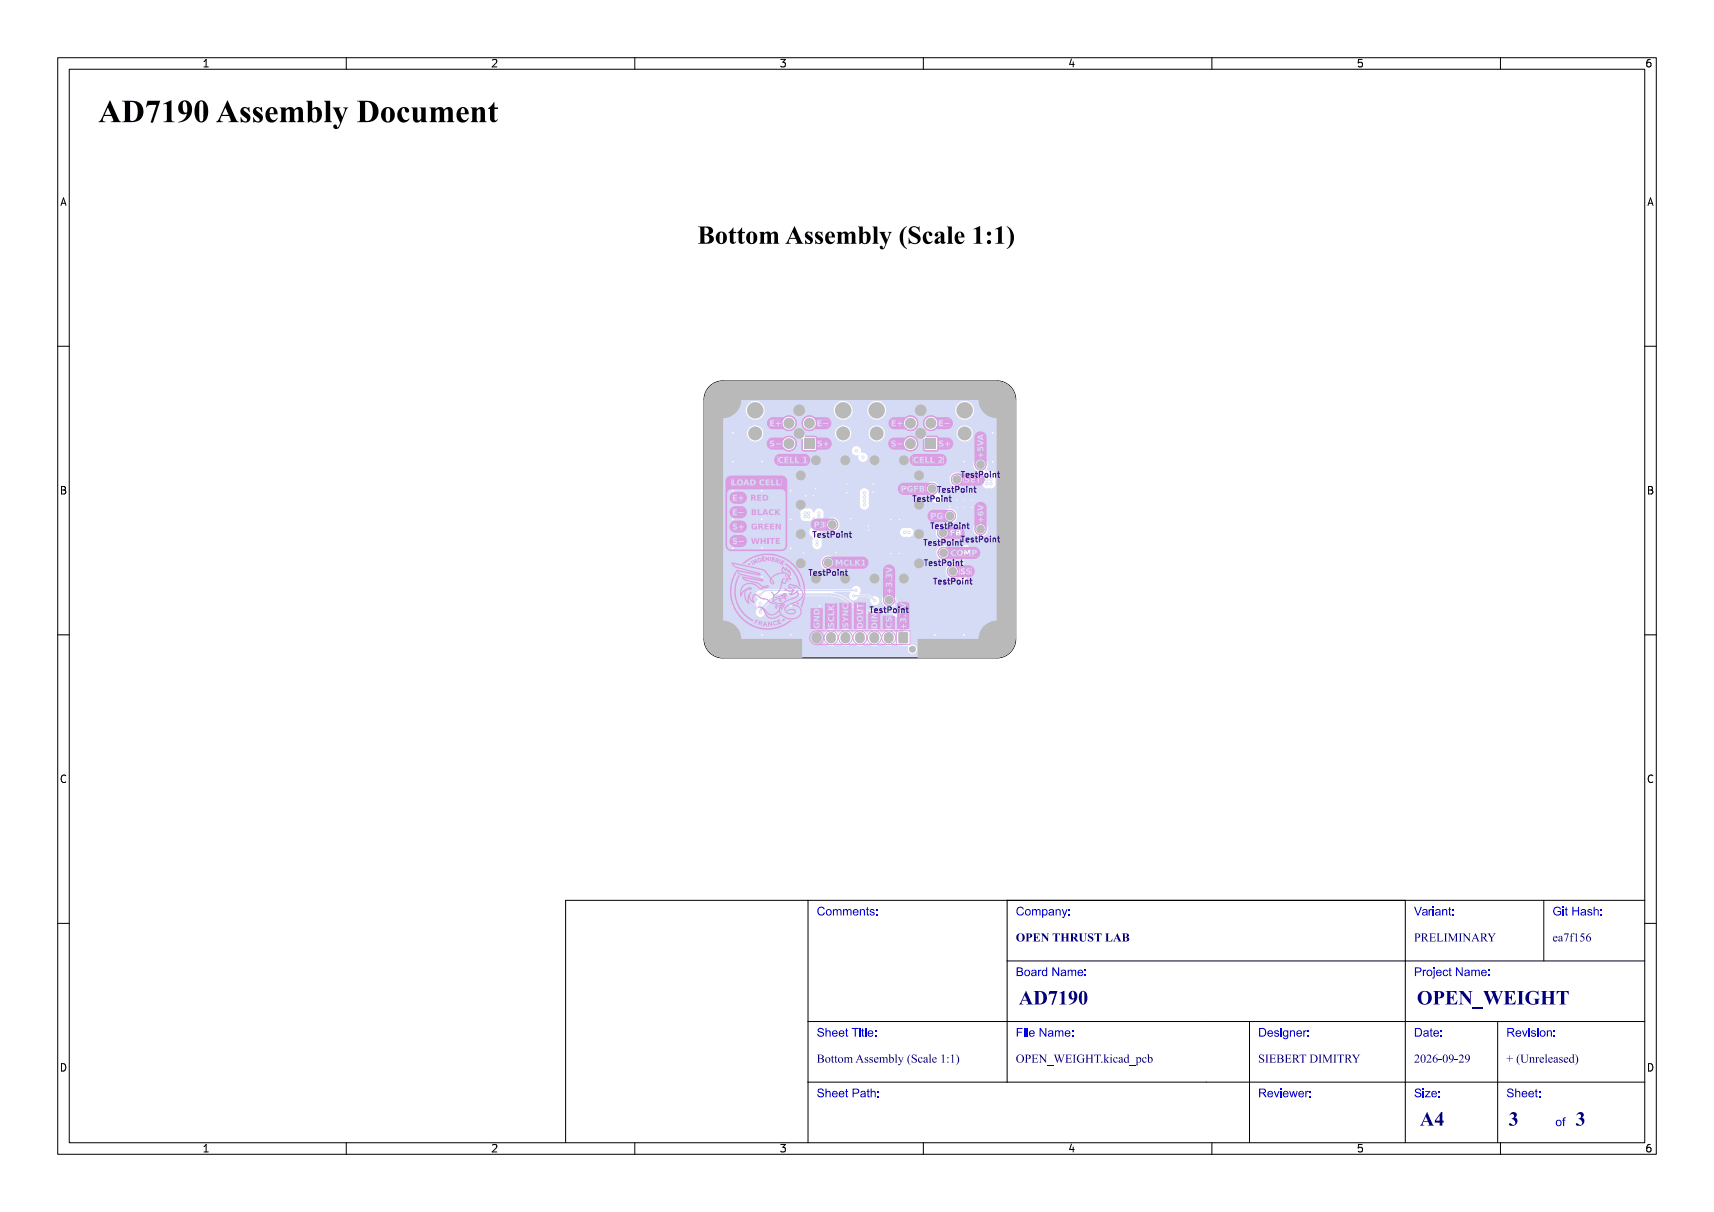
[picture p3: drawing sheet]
<svg xmlns="http://www.w3.org/2000/svg" width="297mm" height="210mm" viewBox="0 0 297 210" stroke-linecap="round" stroke-linejoin="round" font-family="sans-serif">
<defs><g id="words">
<text font-size="5.3" fill="#fff" x="17" y="21.5">AD7190 Assembly Document</text>
<text font-size="4.3" fill="#fff" x="113.4" y="42.5">Bottom Assembly (Scale 1:1)</text>
<g font-size="3.3" fill="#fff">
<text x="176.5" y="174.3">AD7190</text>
<text x="245.5" y="174.3">OPEN_WEIGHT</text>
<text x="246" y="195.3">A4</text>
<text x="261.4" y="195.3">3</text>
<text x="273" y="195.3">3</text>
</g>
<g font-size="2" fill="#fff">
<text x="141.5" y="158.8">Comments:</text>
<text x="176" y="158.8">Company:</text>
<text x="245" y="158.8">Variant:</text>
<text x="269" y="158.8">Git Hash:</text>
<text x="176" y="163.3">OPEN THRUST LAB</text>
<text x="245" y="163.3">PRELIMINARY</text>
<text x="269" y="163.3">ea7f156</text>
<text x="176" y="169.3">Board Name:</text>
<text x="245" y="169.3">Project Name:</text>
<text x="141.5" y="179.8">Sheet Title:</text>
<text x="176" y="179.8">File Name:</text>
<text x="218" y="179.8">Designer:</text>
<text x="245" y="179.8">Date:</text>
<text x="261" y="179.8">Revision:</text>
<text x="141.5" y="184.3">Bottom Assembly (Scale 1:1)</text>
<text x="176" y="184.3">OPEN_WEIGHT.kicad_pcb</text>
<text x="218" y="184.3">SIEBERT DIMITRY</text>
<text x="245" y="184.3">2026-09-29</text>
<text x="261" y="184.3">+ (Unreleased)</text>
<text x="141.5" y="190.3">Sheet Path:</text>
<text x="218" y="190.3">Reviewer:</text>
<text x="245" y="190.3">Size:</text>
<text x="261" y="190.3">Sheet:</text>
<text x="269.5" y="195.3">of</text>
</g>
<g font-size="1.7" fill="#fff">
<text x="35" y="11.6">1</text>
<text x="85" y="11.6">2</text>
<text x="135" y="11.6">3</text>
<text x="185" y="11.6">4</text>
<text x="235" y="11.6">5</text>
<text x="285" y="11.6">6</text>
<text x="10.5" y="35.6">A</text>
<text x="285.5" y="35.6">A</text>
<text x="10.5" y="85.6">B</text>
<text x="285.5" y="85.6">B</text>
<text x="10.5" y="135.6">C</text>
<text x="285.5" y="135.6">C</text>
<text x="10.5" y="185.6">D</text>
<text x="285.5" y="185.6">D</text>
<text x="35" y="199.7">1</text>
<text x="85" y="199.7">2</text>
<text x="135" y="199.7">3</text>
<text x="185" y="199.7">4</text>
<text x="235" y="199.7">5</text>
<text x="285" y="199.7">6</text>
</g>
<g font-size="1.3" fill="#fff">
<text x="166.3" y="82.7">TestPoint</text>
<text x="157.9" y="86.9">TestPoint</text>
<text x="162.2" y="85.3">TestPoint</text>
<text x="140.6" y="93.1">TestPoint</text>
<text x="159.8" y="94.5">TestPoint</text>
<text x="161" y="91.6">TestPoint</text>
<text x="166.3" y="93.9">TestPoint</text>
<text x="139.9" y="99.7">TestPoint</text>
<text x="159.9" y="98">TestPoint</text>
<text x="161.5" y="101.2">TestPoint</text>
<text x="150.4" y="106.2">TestPoint</text>
</g>
</g></defs>
<path d="M123 67a3.2 3.2 0 0 1 2.3-1h47.5a3.3 3.3 0 0 1 3.2 3.3v41.5a3.2 3.2 0 0 1-3.2 3.2h-47.5a3.3 3.3 0 0 1-3.3-3.2v-41.5a3.2 3.2 0 0 1 1-2.3z" fill="none" stroke="#000" stroke-width=".17"/>
<g fill="#d5dbf4">
<circle cx="175.2" cy="110.8" r=".4"/>
<circle cx="174.4" cy="109.1" r=".4"/>
<circle cx="174.4" cy="112.4" r=".4"/>
<circle cx="172.8" cy="108.4" r=".4"/>
<circle cx="172.8" cy="110.8" r="3.2"/>
<circle cx="172.8" cy="113.1" r=".4"/>
<circle cx="171.1" cy="109.1" r=".4"/>
<circle cx="171.1" cy="112.4" r=".4"/>
<circle cx="170.4" cy="110.8" r=".4"/>
<circle cx="175.2" cy="69.2" r=".4"/>
<circle cx="174.4" cy="67.6" r=".4"/>
<circle cx="174.4" cy="70.9" r=".4"/>
<circle cx="172.8" cy="66.8" r=".4"/>
<circle cx="172.8" cy="69.3" r="3.2"/>
<circle cx="172.8" cy="71.6" r=".4"/>
<circle cx="171.1" cy="67.6" r=".4"/>
<circle cx="171.1" cy="70.9" r=".4"/>
<circle cx="170.4" cy="69.2" r=".4"/>
<circle cx="158.1" cy="112.5" r=".6"/>
</g>
<path d="M155.7 109.6h1.6v1.8h-1.6z" fill-rule="evenodd" fill="#d5dbf4"/>
<path d="M141.5 110.4v.2M144 110.4v.2M146.5 110.4v.2M149 110.4v.2M151.5 110.4v.2M154 110.4v.2" fill="none" stroke="#d5dbf4" stroke-width="1.7"/>
<g fill="#d5dbf4">
<circle cx="167.2" cy="71.1" r="1.42"/>
<circle cx="167.2" cy="75.1" r="1.2"/>
<circle cx="151.9" cy="71.1" r="1.43"/>
<circle cx="151.9" cy="75.1" r="1.2"/>
<circle cx="157.8" cy="76.9" r=".94"/>
<circle cx="157.8" cy="73.3" r=".94"/>
<circle cx="161.3" cy="73.3" r=".94"/>
<circle cx="159.5" cy="75.1" r=".94"/>
<circle cx="159.5" cy="71.1" r="1.01"/>
<circle cx="127.7" cy="110.8" r=".4"/>
<circle cx="126.9" cy="109.1" r=".4"/>
<circle cx="126.9" cy="112.4" r=".4"/>
<circle cx="125.3" cy="108.4" r=".4"/>
<circle cx="125.3" cy="110.8" r="3.2"/>
<circle cx="125.3" cy="113.1" r=".4"/>
<circle cx="123.6" cy="109.1" r=".4"/>
<circle cx="123.6" cy="112.4" r=".4"/>
<circle cx="122.9" cy="110.8" r=".4"/>
<circle cx="127.7" cy="69.2" r=".4"/>
<circle cx="126.9" cy="67.6" r=".4"/>
<circle cx="126.9" cy="70.9" r=".4"/>
<circle cx="125.3" cy="66.8" r=".4"/>
<circle cx="125.3" cy="69.3" r="3.2"/>
<circle cx="125.3" cy="71.6" r=".4"/>
<circle cx="123.6" cy="67.6" r=".4"/>
<circle cx="123.6" cy="70.9" r=".4"/>
<circle cx="122.9" cy="69.2" r=".4"/>
<circle cx="146.1" cy="71.1" r="1.43"/>
<circle cx="146.1" cy="75.1" r="1.2"/>
<circle cx="130.9" cy="71.1" r="1.42"/>
<circle cx="130.9" cy="75.1" r="1.2"/>
<circle cx="136.7" cy="76.9" r=".94"/>
<circle cx="136.7" cy="73.3" r=".94"/>
<circle cx="140.3" cy="73.3" r=".94"/>
<circle cx="138.5" cy="75.1" r=".94"/>
<circle cx="138.5" cy="71.1" r="1.01"/>
<circle cx="138.8" cy="82.4" r=".75"/>
<circle cx="138.8" cy="87.5" r=".75"/>
<circle cx="138.8" cy="92.5" r=".75"/>
<circle cx="138.8" cy="97.6" r=".75"/>
<circle cx="141.4" cy="100.3" r=".75"/>
<circle cx="146.5" cy="100.3" r=".75"/>
<circle cx="151.5" cy="100.3" r=".75"/>
<circle cx="156.6" cy="100.3" r=".75"/>
<circle cx="159.3" cy="97.6" r=".75"/>
<circle cx="159.3" cy="92.5" r=".75"/>
<circle cx="159.3" cy="87.5" r=".75"/>
<circle cx="159.3" cy="82.4" r=".75"/>
<circle cx="156.6" cy="79.8" r=".75"/>
<circle cx="151.5" cy="79.8" r=".75"/>
<circle cx="146.5" cy="79.8" r=".75"/>
<circle cx="141.4" cy="79.7" r=".75"/>
<circle cx="168.4" cy="87.9" r=".25"/>
<circle cx="167.1" cy="87.9" r=".25"/>
<circle cx="165.8" cy="87.9" r=".25"/>
<circle cx="168.4" cy="86.6" r=".25"/>
<circle cx="167.1" cy="86.6" r=".25"/>
<circle cx="165.8" cy="86.6" r=".25"/>
<circle cx="165.8" cy="83.1" r=".75"/>
<circle cx="154.1" cy="104" r=".75"/>
<circle cx="164.6" cy="89.4" r=".75"/>
<circle cx="169.9" cy="80.5" r=".75"/>
<circle cx="165.1" cy="99" r=".75"/>
<circle cx="143.5" cy="97.5" r=".75"/>
<circle cx="161.5" cy="84.7" r=".75"/>
<circle cx="163.5" cy="95.8" r=".75"/>
<circle cx="169.9" cy="91.7" r=".75"/>
<circle cx="163.4" cy="92.3" r=".75"/>
<circle cx="144.2" cy="90.9" r=".75"/>
<circle cx="167.4" cy="95.3" r=".28"/>
<circle cx="131.8" cy="106.1" r=".3"/>
<circle cx="155.4" cy="106.1" r=".3"/>
<circle cx="166.8" cy="100" r=".27"/>
<circle cx="134" cy="67.7" r=".3"/>
<circle cx="146.7" cy="83.9" r=".28"/>
<circle cx="169" cy="112.5" r=".3"/>
<circle cx="129" cy="112.5" r=".3"/>
<circle cx="129" cy="67.7" r=".3"/>
<circle cx="174.3" cy="81.5" r=".3"/>
<circle cx="123.8" cy="74" r=".3"/>
<circle cx="132" cy="110" r=".3"/>
<circle cx="154.4" cy="90" r=".27"/>
<circle cx="141.4" cy="84.6" r=".28"/>
<circle cx="174.3" cy="84" r=".3"/>
<circle cx="164" cy="67.7" r=".3"/>
<circle cx="137" cy="85" r=".3"/>
<circle cx="174.3" cy="106.5" r=".3"/>
<circle cx="144.9" cy="95.7" r=".28"/>
<circle cx="164" cy="112.5" r=".3"/>
<circle cx="127" cy="90" r=".3"/>
<circle cx="142" cy="105" r=".3"/>
<circle cx="174.3" cy="89" r=".3"/>
<circle cx="172" cy="75" r=".3"/>
<circle cx="123.8" cy="79" r=".3"/>
<circle cx="151.3" cy="83.9" r=".28"/>
<circle cx="162" cy="110" r=".3"/>
<circle cx="136.5" cy="112.5" r=".3"/>
<circle cx="127" cy="105" r=".3"/>
<circle cx="131.5" cy="67.7" r=".3"/>
<circle cx="136.5" cy="67.7" r=".3"/>
<circle cx="154.3" cy="95.9" r=".28"/>
<circle cx="151.5" cy="67.7" r=".3"/>
<circle cx="162" cy="90" r=".3"/>
<circle cx="174.3" cy="96.5" r=".3"/>
<circle cx="123.8" cy="89" r=".3"/>
<circle cx="123.8" cy="101.5" r=".3"/>
<circle cx="164.6" cy="87.7" r=".28"/>
<circle cx="156.5" cy="67.7" r=".3"/>
<circle cx="131.5" cy="112.5" r=".3"/>
<circle cx="155.9" cy="90" r=".27"/>
<circle cx="174.3" cy="91.5" r=".3"/>
<circle cx="151.3" cy="85.3" r=".28"/>
<circle cx="167" cy="110" r=".3"/>
<circle cx="161.5" cy="67.7" r=".3"/>
<circle cx="132" cy="85" r=".3"/>
<circle cx="150.5" cy="91.8" r=".27"/>
<circle cx="139" cy="67.7" r=".3"/>
<circle cx="132" cy="80" r=".3"/>
<circle cx="127" cy="75" r=".3"/>
<circle cx="169" cy="67.7" r=".3"/>
<circle cx="132" cy="100" r=".3"/>
<circle cx="141.5" cy="67.7" r=".3"/>
<circle cx="123.8" cy="76.5" r=".3"/>
<circle cx="123.8" cy="91.5" r=".3"/>
<circle cx="137" cy="100" r=".3"/>
<circle cx="123.8" cy="96.5" r=".3"/>
<circle cx="156.8" cy="84.6" r=".27"/>
<circle cx="161.5" cy="112.5" r=".3"/>
<circle cx="127" cy="95" r=".3"/>
<circle cx="127" cy="85" r=".3"/>
<circle cx="140.9" cy="85.9" r=".28"/>
<circle cx="174.3" cy="104" r=".3"/>
<circle cx="155.9" cy="95.9" r=".27"/>
<circle cx="123.8" cy="106.5" r=".3"/>
<circle cx="132" cy="90" r=".3"/>
<circle cx="167" cy="80" r=".3"/>
<circle cx="123.8" cy="81.5" r=".3"/>
<circle cx="174.3" cy="99" r=".3"/>
<circle cx="174.3" cy="79" r=".3"/>
<circle cx="146.7" cy="85.4" r=".28"/>
<circle cx="123.8" cy="94" r=".3"/>
<circle cx="139.6" cy="85.9" r=".28"/>
<circle cx="123.8" cy="84" r=".3"/>
<circle cx="154" cy="67.7" r=".3"/>
<circle cx="137" cy="95" r=".3"/>
<circle cx="146.5" cy="67.7" r=".3"/>
<circle cx="127" cy="100" r=".3"/>
<circle cx="137" cy="90" r=".3"/>
<circle cx="149" cy="67.7" r=".3"/>
<circle cx="174.3" cy="86.5" r=".3"/>
<circle cx="137" cy="105" r=".3"/>
<circle cx="174.3" cy="74" r=".3"/>
<circle cx="174.3" cy="94" r=".3"/>
<circle cx="134" cy="112.5" r=".3"/>
<circle cx="172" cy="80" r=".3"/>
<circle cx="174.3" cy="76.5" r=".3"/>
<circle cx="137" cy="110" r=".3"/>
<circle cx="127" cy="80" r=".3"/>
<circle cx="123.8" cy="99" r=".3"/>
<circle cx="144" cy="67.7" r=".3"/>
<circle cx="166.5" cy="67.7" r=".3"/>
<circle cx="166.5" cy="112.5" r=".3"/>
<circle cx="123.8" cy="86.5" r=".3"/>
<circle cx="147.4" cy="89.9" r=".28"/>
<circle cx="123.8" cy="104" r=".3"/>
<circle cx="174.3" cy="101.5" r=".3"/>
<circle cx="150.5" cy="91.2" r=".28"/>
<circle cx="159" cy="67.7" r=".3"/>
<circle cx="132" cy="95" r=".3"/>
<circle cx="139.2" cy="95.8" r=".27"/>
<circle cx="148.4" cy="102.3" r=".28"/>
<circle cx="131.7" cy="103.1" r=".28"/>
<circle cx="163.5" cy="95.8" r=".27"/>
<circle cx="165.9" cy="92" r=".28"/>
<circle cx="165" cy="99" r=".27"/>
<circle cx="143.5" cy="97.3" r=".3"/>
<circle cx="141.5" cy="92.7" r=".3"/>
<circle cx="171" cy="83.1" r=".3"/>
<circle cx="171" cy="82.4" r=".3"/>
<circle cx="131.7" cy="104.6" r=".3"/>
<circle cx="157.5" cy="92.3" r=".3"/>
<circle cx="171.7" cy="83.1" r=".3"/>
<circle cx="171.7" cy="82.4" r=".3"/>
<circle cx="141" cy="92.2" r=".3"/>
<circle cx="156.8" cy="92.3" r=".3"/>
<circle cx="171" cy="83.8" r=".3"/>
<circle cx="141.6" cy="94.4" r=".3"/>
<circle cx="141.6" cy="93.8" r=".3"/>
<circle cx="171.7" cy="83.8" r=".3"/>
<circle cx="162.3" cy="86.4" r=".3"/>
<circle cx="149.8" cy="85.4" r=".3"/>
<circle cx="149.8" cy="86.8" r=".3"/>
<circle cx="149.8" cy="86.1" r=".3"/>
<circle cx="140.1" cy="88.9" r=".3"/>
<circle cx="140.1" cy="89.5" r=".3"/>
<circle cx="141.9" cy="88.9" r=".3"/>
<circle cx="139.5" cy="89.5" r=".3"/>
<circle cx="139.5" cy="88.9" r=".3"/>
<circle cx="141.9" cy="89.5" r=".3"/>
<circle cx="148.4" cy="78.1" r=".3"/>
<circle cx="149.5" cy="79.2" r=".3"/>
<circle cx="149.8" cy="87.5" r=".3"/>
<circle cx="151.6" cy="104.1" r=".28"/>
<circle cx="147.9" cy="103.3" r=".27"/>
<circle cx="144.2" cy="90.9" r=".3"/>
<circle cx="169.9" cy="91.7" r=".3"/>
<circle cx="161.5" cy="84.7" r=".3"/>
<circle cx="164.6" cy="89.4" r=".3"/>
<circle cx="165.8" cy="83.1" r=".3"/>
</g>
<g fill="#d5dbf4">
<path d="M160.4 75.9h1.8v1.9h-1.8z" fill-rule="evenodd"/>
<path d="M139.3 75.9h1.9v1.9h-1.9z" fill-rule="evenodd"/>
<path d="M165.6 86.3h3.1v1.8h-3.1z" fill-rule="evenodd"/>
</g>
<path d="M165.9 92h-2l-.5 .3M165.9 91.9v.1M167.4 95.2a1.25 1.25 0 0 0-.6 1v3.8M169.9 80.5l.8 .8a1.24 1.24 0 0 1 .3 1.1" fill="none" stroke="#d5dbf4" stroke-width=".2"/>
<path d="M154.1 104a1.13 1.13 0 0 1 1.3 1.1v1" fill="none" stroke="#d5dbf4" stroke-width=".5"/>
<path d="M131.8 106.1l.1-.6a5.7 5.7 0 0 1 3.8-2.5h8a5.5 5.5 0 0 1 4 1.9l1.5 .8a10.4 10.4 0 0 0 4.5 .3l1.7 .1" fill="none" stroke="#d5dbf4" stroke-width=".4"/>
<path d="M147.9 103.3h2.5a2.02 2.02 0 0 1 1.2 .8M148.4 102.3h-15.3l-.8 .2-.6 .6" fill="none" stroke="#d5dbf4" stroke-width=".25"/>
<path d="M123 67.2a3.1 3.1 0 0 1 2.2-1h47.9a3 3 0 0 1 2.7 3v1.8h-7a1.63 1.63 0 0 0-1.6-1.5 1.63 1.63 0 0 0-1.7 1.5h-12v-.3a1.63 1.63 0 0 0-1.7-1.2 1.63 1.63 0 0 0-1.5 1.5h-2.6v-.3a1.63 1.63 0 0 0-1.7-1.2 1.63 1.63 0 0 0-1.5 1.5h-12l-.1-.3a1.63 1.63 0 0 0-2.6-.8 1.63 1.63 0 0 0 .4 2.7 1.63 1.63 0 0 0 2.3-1.6h12v.2a1.63 1.63 0 0 0 1.7 1.5 1.63 1.63 0 0 0 1.5-1.7h2.6v.2a1.63 1.63 0 0 0 1.7 1.5 1.63 1.63 0 0 0 1.5-1.7h12v.2a1.63 1.63 0 0 0 1.8 1.5 1.63 1.63 0 0 0 1.5-1.7h7v2.2h-13.1v-.2a1.44 1.44 0 0 0-1.5-1.1 1.44 1.44 0 0 0-1.3 1.3h-.7v-.2a1.44 1.44 0 0 0-1.5-1.1 1.44 1.44 0 0 0-1.4 1.3h-14.6v-.2a1.44 1.44 0 0 0-1.6-1.1 1.44 1.44 0 0 0-1.3 1.3h-.6l-.1-.2a1.44 1.44 0 0 0-2.3-.8 1.44 1.44 0 0 0 .4 2.5 1.44 1.44 0 0 0 2-1.5h.6v.2a1.44 1.44 0 0 0 1.6 1.4 1.44 1.44 0 0 0 1.3-1.6h14.6v.2a1.44 1.44 0 0 0 1.6 1.4 1.44 1.44 0 0 0 1.3-1.6h.7v.2a1.44 1.44 0 0 0 1.5 1.4 1.44 1.44 0 0 0 1.3-1.6h13.1v1.8h-7.2l-.1-.2a1.41 1.41 0 0 0-1.5-1.1 1.41 1.41 0 0 0-1.2 1.3h-12.5v-.2a1.41 1.41 0 0 0-1.5-1.1 1.41 1.41 0 0 0-1.3 1.3h-3v-.2a1.41 1.41 0 0 0-1.5-1.1 1.41 1.41 0 0 0-1.3 1.3h-12.4l-.1-.2a1.41 1.41 0 0 0-2.3-.8 1.41 1.41 0 0 0 .4 2.4 1.41 1.41 0 0 0 2-1.4h12.4l.2 .9h-3.2l-.2-.3-.2-.2h-2l-.3 .2-.2 .2v1h-.6l-.1-.3a1.44 1.44 0 0 0-2.3-.7 1.44 1.44 0 0 0 .4 2.4 1.44 1.44 0 0 0 2-1.4h.6v1.1l.3 .3 2.2 .1 .4-.4v-2h3.2a1.4 1.4 0 0 0 1.7 .5 1.4 1.4 0 0 0 .9-1.4h3v.2a1.41 1.41 0 0 0 1.5 1.3 1.41 1.41 0 0 0 1.3-1.5h12.5l.2 .9h-3.3l-.1-.3-.3-.2h-2l-.4 .4v1h-.7a1.44 1.44 0 0 0-2.2-1.2 1.44 1.44 0 0 0 0 2.5 1.44 1.44 0 0 0 2.2-1.1v-.2h.7v1.1l.2 .3 2.2 .1 .4-.4v-2h3.3l.1 .1a1.41 1.41 0 0 0 1.6 .4 1.41 1.41 0 0 0 .9-1.4h7.2v4.2h-25.5v-.2a.9 .9 0 0 0-1.1-.6 .83 .83 0 0 0-.8-1.1 .83 .83 0 0 0-.6 1.3 .82 .82 0 0 0 .9 .3h.1a.81 .81 0 0 0 .6 1.1 .81 .81 0 0 0 .9-.8h25.5v3.1h-3.3v-.1a1.01 1.01 0 0 0-1.2-.5l-.2-.1-.1-.4a1.26 1.26 0 0 0-.8-1.9 1.26 1.26 0 0 0-1.6 1.3 1.26 1.26 0 0 0 1.7 1.1l.1 .1a1.04 1.04 0 0 0-.1 1l-.1 .2h-3.1l-.1-.2a1.25 1.25 0 0 0-2-.7 1.25 1.25 0 0 0 .3 2.2 1.25 1.25 0 0 0 1.8-1.3h3.1l.1 .4a.9 .9 0 0 0 .2 1 .9 .9 0 0 0 1 .2 .9 .9 0 0 0 1-1.2v-1.1h3.3v4h-12.7a.94 .94 0 0 0-.6-.8 1.27 1.27 0 0 0-.8-2 1.27 1.27 0 0 0-1.3 1.8h-9.8l-.1-.1a.82 .82 0 0 0-1-.5 .82 .82 0 0 0-.5 1.1v1.3a.84 .84 0 0 0 .8 1.2 .84 .84 0 0 0 .7-1.2l.1-1.8h9.8a1.81 1.81 0 0 0 1.2 .8 .81 .81 0 0 0 .6 1.1 .81 .81 0 0 0 .9-.9h12.7v3h-9.9l-.1-.2a1.25 1.25 0 0 0-1-.9 1.25 1.25 0 0 0-1.3 .6h-20.8v-.1a.84 .84 0 0 0-.9-.6 .84 .84 0 0 0-.8 .7h-.1a.9 .9 0 0 0-1.2-.7 .88 .88 0 0 0-1 1.2 .85 .85 0 0 0 1.2 1 .9 .9 0 0 0 1.1-.7h.1a.83 .83 0 0 0 1.1 .7 .83 .83 0 0 0 .5-1.2v-.3h20.8l-.1 .1a1.25 1.25 0 0 0 1 1.7 1.25 1.25 0 0 0 1.5-1.3h9.9v2.3h-4.6l-.1-.2a1.25 1.25 0 0 0-2.1-.6h-23.5l-.1-.2a1.25 1.25 0 0 0-2-.6 1.25 1.25 0 0 0 .3 2.1 1.25 1.25 0 0 0 1.8-1.3h23.5l-.3 .4v.7h-2v-.2a.85 .85 0 0 0-.9-.5 .85 .85 0 0 0-.7 .6h-.5a1.27 1.27 0 0 0-1.4-.7 1.27 1.27 0 0 0-1 1.1h-3.9v-.2a.86 .86 0 0 0-1.2-.5 .81 .81 0 0 0-1.1 .8 .81 .81 0 0 0 1.2 .7 .8 .8 0 0 0 1.1-.8h3.9a1.28 1.28 0 0 0 1.2 1.3 1.28 1.28 0 0 0 1.3-1.3h.4a.82 .82 0 0 0 .9 .5 .82 .82 0 0 0 .7-.8h2a1.25 1.25 0 0 0 1.4 1 1.25 1.25 0 0 0 1.1-1.3h4.6v2.1h-33.4l-.1-.1a.57 .57 0 0 1 0-.8 1.24 1.24 0 0 0-.6-1 .82 .82 0 0 0-1.3-.1 .82 .82 0 0 0 .4 1.3l.1 .3-.1 .7a.83 .83 0 0 0 .8 1.2 .83 .83 0 0 0 .7-1.2l.1-.3h33.4v1.5h-7.6l-.1-.2a.79 .79 0 0 0-1.1-.4 .79 .79 0 0 0-.3 1.1h-1.9l-.1-.2a1.25 1.25 0 0 0-2-.7 1.25 1.25 0 0 0 .3 2.2 1.25 1.25 0 0 0 1.8-1.3h1.9l-.1 1.7h-21.8a1.25 1.25 0 0 0-2-1 1.25 1.25 0 0 0 0 2.2 1.25 1.25 0 0 0 2-1v-.2h21.8v1.8l-.2 .1a1.27 1.27 0 0 0-1-1.6 1.27 1.27 0 0 0-1.5 1.2 1.27 1.27 0 0 0 1.3 1.4l.7-.3a.83 .83 0 0 0 .8 .8 .83 .83 0 0 0 .9-.7 .83 .83 0 0 0-.6-.9l.1-3.2a1.07 1.07 0 0 0 1.1-.7v-.1h7.6v10.8h-19.6l-.1-.3-.3-.3-.1-.8-.3-.5a1.3 1.3 0 0 0-1.1-1.4 1.3 1.3 0 0 0-1.5 1 1.3 1.3 0 0 0 .7 1.3 1.3 1.3 0 0 0 1.5-.1v.5l-.4 .4-3.7-.1a5.2 5.2 0 0 1-3.9-1.8 7.5 7.5 0 0 0-2.5-1.2l.1-.2 2.8 .1a.84 .84 0 0 0 .1 1.3 .84 .84 0 0 0 1.3-.4h1.5l.6 .2a.78 .78 0 0 0 .3 1.1 .78 .78 0 0 0 1.1-.5 .78 .78 0 0 0-.6-1 .84 .84 0 0 1-1-.2l-1.8-.2a.84 .84 0 0 0-.1-1.3 .84 .84 0 0 0-1.3 .5l-14.9 .1a.78 .78 0 0 1-.9 .1 .81 .81 0 0 0-.7 .6 .81 .81 0 0 0 .3 .9 .93 .93 0 0 0 0 1.5 .84 .84 0 0 0-.3 1.2 .84 .84 0 0 0 1.3 .2 .84 .84 0 0 0 .1-1.2l.9-1a4.2 4.2 0 0 1 3-1.2h7.8a5.3 5.3 0 0 1 3.5 1.8 5.4 5.4 0 0 0 3.1 1.2l3.9 .1a.85 .85 0 0 0 .9 .5 .85 .85 0 0 0 .7-.9h19.6v5.1l-.1 .6-.4 .7h-16.4v-.1a.96 .96 0 0 0-1.1-.6l.1-2-.3-.5-.4-.2h-1.5l-.6 .5a1.43 1.43 0 0 0-2.3 .2 1.48 1.48 0 0 0-2.5 0 1.48 1.48 0 0 0-2.5 0 1.48 1.48 0 0 0-2.5 0 1.48 1.48 0 0 0-2.3-.2 1.48 1.48 0 0 0 .3 2.3 1.43 1.43 0 0 0 1.9-.5 1.48 1.48 0 0 0 2.5 0 1.48 1.48 0 0 0 2.5 0 1.48 1.48 0 0 0 2.5 0 1.57 1.57 0 0 0 2.5 .2l.5 .5h1.7a.84 .84 0 0 0 .4 1.3 .84 .84 0 0 0 1.1-.9h16.4l-.1 .1a3.1 3.1 0 0 1-2.4 1.3h-47.9a3.1 3.1 0 0 1-2.7-3v-41.6l.3-1.2z" fill-rule="evenodd" fill="#d5dbf4"/>
<g fill="#fff">
<circle cx="167.4" cy="95.3" r=".13"/>
<circle cx="131.8" cy="106.1" r=".15"/>
<circle cx="155.4" cy="106.1" r=".15"/>
<circle cx="166.8" cy="100" r=".13"/>
<circle cx="134" cy="67.8" r=".15"/>
<circle cx="146.7" cy="83.9" r=".12"/>
<circle cx="169" cy="112.5" r=".15"/>
<circle cx="129" cy="112.5" r=".15"/>
<circle cx="129" cy="67.7" r=".15"/>
<circle cx="174.3" cy="81.5" r=".15"/>
<circle cx="123.8" cy="74" r=".15"/>
<circle cx="132" cy="110" r=".15"/>
<circle cx="154.4" cy="90" r=".12"/>
<circle cx="141.4" cy="84.7" r=".13"/>
<circle cx="174.3" cy="84" r=".15"/>
<circle cx="164" cy="67.8" r=".15"/>
<circle cx="137" cy="85" r=".15"/>
<circle cx="174.3" cy="106.5" r=".15"/>
<circle cx="144.9" cy="95.7" r=".13"/>
<circle cx="164" cy="112.5" r=".15"/>
<circle cx="127" cy="90" r=".15"/>
<circle cx="142" cy="105" r=".15"/>
<circle cx="174.3" cy="89" r=".15"/>
<circle cx="172" cy="75" r=".15"/>
<circle cx="123.8" cy="79" r=".15"/>
<circle cx="151.3" cy="83.9" r=".12"/>
<circle cx="162" cy="110" r=".15"/>
<circle cx="136.5" cy="112.5" r=".15"/>
<circle cx="127" cy="105" r=".15"/>
<circle cx="131.5" cy="67.7" r=".15"/>
<circle cx="136.5" cy="67.8" r=".15"/>
<circle cx="154.3" cy="95.9" r=".12"/>
<circle cx="151.5" cy="67.8" r=".15"/>
<circle cx="162" cy="90" r=".15"/>
<circle cx="174.3" cy="96.5" r=".15"/>
<circle cx="123.8" cy="89" r=".15"/>
<circle cx="123.8" cy="101.5" r=".15"/>
<circle cx="164.6" cy="87.7" r=".13"/>
<circle cx="156.5" cy="67.7" r=".15"/>
<circle cx="131.5" cy="112.5" r=".15"/>
<circle cx="155.9" cy="90" r=".12"/>
<circle cx="174.3" cy="91.5" r=".15"/>
<circle cx="151.3" cy="85.3" r=".12"/>
<circle cx="167" cy="110" r=".15"/>
<circle cx="161.5" cy="67.7" r=".15"/>
<circle cx="132" cy="85" r=".15"/>
<circle cx="150.5" cy="91.8" r=".13"/>
<circle cx="139" cy="67.8" r=".15"/>
<circle cx="132" cy="80" r=".15"/>
<circle cx="127" cy="75" r=".15"/>
<circle cx="169" cy="67.8" r=".15"/>
<circle cx="132" cy="100" r=".15"/>
<circle cx="141.5" cy="67.8" r=".15"/>
<circle cx="123.8" cy="76.5" r=".15"/>
<circle cx="123.8" cy="91.5" r=".15"/>
<circle cx="137" cy="100" r=".15"/>
<circle cx="123.8" cy="96.5" r=".15"/>
<circle cx="156.8" cy="84.7" r=".13"/>
<circle cx="161.5" cy="112.5" r=".15"/>
<circle cx="127" cy="95" r=".15"/>
<circle cx="127" cy="85" r=".15"/>
<circle cx="140.9" cy="85.9" r=".13"/>
<circle cx="174.3" cy="104" r=".15"/>
<circle cx="155.9" cy="95.9" r=".12"/>
<circle cx="123.8" cy="106.5" r=".15"/>
<circle cx="132" cy="90" r=".15"/>
<circle cx="167" cy="80" r=".15"/>
<circle cx="123.8" cy="81.5" r=".15"/>
<circle cx="174.3" cy="99" r=".15"/>
<circle cx="174.3" cy="79" r=".15"/>
<circle cx="146.7" cy="85.4" r=".13"/>
<circle cx="123.8" cy="94" r=".15"/>
<circle cx="139.6" cy="85.9" r=".13"/>
<circle cx="123.8" cy="84" r=".15"/>
<circle cx="154" cy="67.7" r=".15"/>
<circle cx="137" cy="95" r=".15"/>
<circle cx="146.5" cy="67.7" r=".15"/>
<circle cx="127" cy="100" r=".15"/>
<circle cx="137" cy="90" r=".15"/>
<circle cx="149" cy="67.7" r=".15"/>
<circle cx="174.3" cy="86.5" r=".15"/>
<circle cx="137" cy="105" r=".15"/>
<circle cx="174.3" cy="74" r=".15"/>
<circle cx="174.3" cy="94" r=".15"/>
<circle cx="134" cy="112.5" r=".15"/>
<circle cx="172" cy="80" r=".15"/>
<circle cx="174.3" cy="76.5" r=".15"/>
<circle cx="137" cy="110" r=".15"/>
<circle cx="127" cy="80" r=".15"/>
<circle cx="123.8" cy="99" r=".15"/>
<circle cx="144" cy="67.8" r=".15"/>
<circle cx="166.5" cy="67.8" r=".15"/>
<circle cx="166.5" cy="112.5" r=".15"/>
<circle cx="123.8" cy="86.5" r=".15"/>
<circle cx="147.4" cy="89.9" r=".12"/>
<circle cx="123.8" cy="104" r=".15"/>
<circle cx="174.3" cy="101.5" r=".15"/>
<circle cx="150.5" cy="91.2" r=".13"/>
<circle cx="159" cy="67.7" r=".15"/>
<circle cx="132" cy="95" r=".15"/>
<circle cx="139.2" cy="95.8" r=".12"/>
<circle cx="148.4" cy="102.3" r=".12"/>
<circle cx="131.7" cy="103.1" r=".13"/>
<circle cx="163.5" cy="95.8" r=".12"/>
<circle cx="165.9" cy="92" r=".12"/>
<circle cx="165" cy="99" r=".12"/>
<circle cx="143.5" cy="97.2" r=".15"/>
<circle cx="141.5" cy="92.7" r=".15"/>
<circle cx="171" cy="83.1" r=".15"/>
<circle cx="171" cy="82.4" r=".15"/>
<circle cx="131.7" cy="104.6" r=".15"/>
<circle cx="157.5" cy="92.3" r=".15"/>
<circle cx="171.7" cy="83.1" r=".15"/>
<circle cx="171.7" cy="82.4" r=".15"/>
<circle cx="141" cy="92.2" r=".15"/>
<circle cx="156.8" cy="92.3" r=".15"/>
<circle cx="171" cy="83.8" r=".15"/>
<circle cx="141.6" cy="94.4" r=".15"/>
<circle cx="141.6" cy="93.8" r=".15"/>
<circle cx="171.7" cy="83.8" r=".15"/>
<circle cx="162.3" cy="86.4" r=".15"/>
<circle cx="149.8" cy="85.4" r=".15"/>
<circle cx="149.8" cy="86.8" r=".15"/>
<circle cx="149.8" cy="86.1" r=".15"/>
<circle cx="140.1" cy="88.9" r=".15"/>
<circle cx="140.1" cy="89.5" r=".15"/>
<circle cx="141.9" cy="88.9" r=".15"/>
<circle cx="139.5" cy="89.5" r=".15"/>
<circle cx="139.5" cy="88.9" r=".15"/>
<circle cx="141.9" cy="89.5" r=".15"/>
<circle cx="148.4" cy="78.1" r=".15"/>
<circle cx="149.5" cy="79.2" r=".15"/>
<circle cx="149.8" cy="87.5" r=".15"/>
<circle cx="151.6" cy="104.1" r=".13"/>
<circle cx="147.9" cy="103.3" r=".12"/>
<circle cx="144.2" cy="90.9" r=".15"/>
<circle cx="169.9" cy="91.7" r=".15"/>
<circle cx="161.5" cy="84.7" r=".15"/>
<circle cx="164.6" cy="89.4" r=".15"/>
<circle cx="165.8" cy="83.1" r=".15"/>
<circle cx="175.2" cy="110.7" r=".25"/>
<circle cx="174.4" cy="109.1" r=".25"/>
<circle cx="174.4" cy="112.4" r=".25"/>
<circle cx="172.8" cy="108.4" r=".25"/>
<circle cx="172.8" cy="110.8" r="1.6"/>
<circle cx="172.8" cy="113.2" r=".25"/>
<circle cx="171.1" cy="109.1" r=".25"/>
<circle cx="171.1" cy="112.4" r=".25"/>
<circle cx="170.4" cy="110.7" r=".25"/>
<circle cx="175.2" cy="69.2" r=".25"/>
<circle cx="174.4" cy="67.6" r=".25"/>
<circle cx="174.4" cy="70.9" r=".25"/>
<circle cx="172.8" cy="66.8" r=".25"/>
<circle cx="172.8" cy="69.3" r="1.6"/>
<circle cx="172.8" cy="71.7" r=".25"/>
<circle cx="171.1" cy="67.6" r=".25"/>
<circle cx="171.1" cy="70.9" r=".25"/>
<circle cx="170.4" cy="69.2" r=".25"/>
<circle cx="158.1" cy="112.5" r=".6"/>
<circle cx="156.5" cy="110.5" r=".48"/>
<circle cx="154" cy="110.5" r=".47"/>
<circle cx="151.5" cy="110.5" r=".47"/>
<circle cx="149" cy="110.5" r=".47"/>
<circle cx="146.5" cy="110.5" r=".48"/>
<circle cx="144" cy="110.5" r=".48"/>
<circle cx="141.5" cy="110.5" r=".47"/>
<circle cx="167.2" cy="71.1" r="1.42"/>
<circle cx="167.2" cy="75.1" r="1.2"/>
<circle cx="151.9" cy="71.1" r="1.42"/>
<circle cx="151.9" cy="75.1" r="1.2"/>
<circle cx="161.3" cy="76.9" r=".63"/>
<circle cx="157.8" cy="76.9" r=".63"/>
<circle cx="157.8" cy="73.3" r=".63"/>
<circle cx="161.3" cy="73.3" r=".63"/>
<circle cx="159.5" cy="75.1" r=".63"/>
<circle cx="159.5" cy="71.1" r=".67"/>
<circle cx="127.7" cy="110.7" r=".25"/>
<circle cx="126.9" cy="109.1" r=".25"/>
<circle cx="126.9" cy="112.4" r=".25"/>
<circle cx="125.3" cy="108.4" r=".25"/>
<circle cx="125.3" cy="110.8" r="1.6"/>
<circle cx="125.3" cy="113.1" r=".25"/>
<circle cx="123.6" cy="109.1" r=".25"/>
<circle cx="123.6" cy="112.4" r=".25"/>
<circle cx="122.9" cy="110.8" r=".25"/>
<circle cx="127.7" cy="69.2" r=".25"/>
<circle cx="126.9" cy="67.6" r=".25"/>
<circle cx="126.9" cy="70.9" r=".25"/>
<circle cx="125.3" cy="66.8" r=".25"/>
<circle cx="125.3" cy="69.3" r="1.6"/>
<circle cx="125.3" cy="71.7" r=".25"/>
<circle cx="123.6" cy="67.6" r=".25"/>
<circle cx="123.6" cy="70.9" r=".25"/>
<circle cx="122.9" cy="69.3" r=".25"/>
<circle cx="146.1" cy="71.1" r="1.43"/>
<circle cx="146.1" cy="75.1" r="1.2"/>
<circle cx="130.9" cy="71.1" r="1.42"/>
<circle cx="130.9" cy="75.1" r="1.2"/>
<circle cx="140.3" cy="76.9" r=".63"/>
<circle cx="136.7" cy="76.9" r=".63"/>
<circle cx="136.7" cy="73.3" r=".63"/>
<circle cx="140.3" cy="73.3" r=".63"/>
<circle cx="138.5" cy="75.1" r=".63"/>
<circle cx="138.5" cy="71.1" r=".68"/>
<circle cx="138.8" cy="82.4" r=".55"/>
<circle cx="138.8" cy="87.5" r=".55"/>
<circle cx="138.8" cy="92.5" r=".55"/>
<circle cx="138.8" cy="97.6" r=".55"/>
<circle cx="141.4" cy="100.2" r=".55"/>
<circle cx="146.5" cy="100.2" r=".55"/>
<circle cx="151.5" cy="100.2" r=".55"/>
<circle cx="156.6" cy="100.2" r=".55"/>
<circle cx="159.3" cy="97.6" r=".55"/>
<circle cx="159.3" cy="92.5" r=".55"/>
<circle cx="159.3" cy="87.5" r=".55"/>
<circle cx="159.3" cy="82.4" r=".55"/>
<circle cx="156.6" cy="79.7" r=".55"/>
<circle cx="151.5" cy="79.7" r=".55"/>
<circle cx="146.5" cy="79.7" r=".55"/>
<circle cx="141.4" cy="79.7" r=".55"/>
<circle cx="168.4" cy="87.9" r=".1"/>
<circle cx="167.1" cy="87.9" r=".1"/>
<circle cx="165.8" cy="87.9" r=".1"/>
<circle cx="168.4" cy="86.6" r=".1"/>
<circle cx="167.1" cy="86.6" r=".1"/>
<circle cx="165.8" cy="86.6" r=".1"/>
</g>
<g fill="#b9b9b9">
<path d="M122.9 67.1l1-.7 1.3-.4h47.6l1.2 .3 .9 .6 .7 1 .5 1.4v41.5l-.4 1.2-.6 .9-1 .7-1.3 .5-13.8-.1v-3.3h10.5l.3-1.2 .6-.9 1-.7 1.3-.4v-35l-1.3-.4-1-.7-.6-.9-.3-1.2h-41l-.4 1.3-.7 1-.9 .6-1.2 .3v35l1.3 .4 1 .7 .6 .9 .3 1.2h10.5v3.3l-13.7 .1-1.3-.4-.9-.6-.7-1-.4-1.3v-41.6l.3-1.2z" fill-rule="evenodd"/>
<path d="M155.7 109.6h1.6v1.8h-1.6z" fill-rule="evenodd"/>
<path d="M153.5 109.7a.92 .92 0 0 1 1.4 .8 .92 .92 0 0 1-1.4 .8 1.12 1.12 0 0 1 0-1.6z" fill-rule="evenodd"/>
<path d="M150.8 109.8a.94 .94 0 0 1 1.6 .4 .94 .94 0 0 1-1 1.3 1.01 1.01 0 0 1-.6-1.7z" fill-rule="evenodd"/>
<path d="M148.3 109.8a.94 .94 0 0 1 1.6 .4 .94 .94 0 0 1-1 1.3 1.01 1.01 0 0 1-.6-1.7z" fill-rule="evenodd"/>
<path d="M145.8 109.8a.94 .94 0 0 1 1.6 .4 .94 .94 0 0 1-1 1.3 1.01 1.01 0 0 1-.6-1.7z" fill-rule="evenodd"/>
<path d="M143.3 109.8a.94 .94 0 0 1 1.6 .4 .94 .94 0 0 1-1 1.3 1.01 1.01 0 0 1-.6-1.7z" fill-rule="evenodd"/>
<path d="M140.8 109.8a.94 .94 0 0 1 1.6 .4 .94 .94 0 0 1-1 1.3 1.01 1.01 0 0 1-.6-1.7z" fill-rule="evenodd"/>
<path d="M139.3 75.9h1.9v1.9h-1.9z" fill-rule="evenodd"/>
<path d="M160.4 75.9h1.8v1.9h-1.8z" fill-rule="evenodd"/>
<circle cx="158.1" cy="112.5" r=".6"/>
<circle cx="154.1" cy="104" r=".75"/>
<circle cx="156.6" cy="100.3" r=".85"/>
<circle cx="151.5" cy="100.3" r=".85"/>
<circle cx="146.5" cy="100.3" r=".85"/>
<circle cx="141.4" cy="100.3" r=".85"/>
<circle cx="165.1" cy="99" r=".75"/>
<circle cx="159.3" cy="97.6" r=".85"/>
<circle cx="138.8" cy="97.6" r=".85"/>
<circle cx="143.5" cy="97.5" r=".75"/>
<circle cx="163.5" cy="95.8" r=".75"/>
<circle cx="159.3" cy="92.5" r=".85"/>
<circle cx="138.8" cy="92.5" r=".85"/>
<circle cx="163.4" cy="92.3" r=".75"/>
<circle cx="169.9" cy="91.7" r=".75"/>
<circle cx="144.2" cy="90.9" r=".75"/>
<circle cx="164.6" cy="89.4" r=".75"/>
<circle cx="159.3" cy="87.5" r=".85"/>
<circle cx="138.8" cy="87.5" r=".85"/>
<circle cx="161.5" cy="84.7" r=".75"/>
<circle cx="165.8" cy="83.1" r=".75"/>
<circle cx="159.3" cy="82.4" r=".85"/>
<circle cx="138.8" cy="82.4" r=".85"/>
<circle cx="169.9" cy="80.5" r=".75"/>
<circle cx="156.6" cy="79.7" r=".85"/>
<circle cx="151.5" cy="79.7" r=".85"/>
<circle cx="146.5" cy="79.7" r=".85"/>
<circle cx="141.4" cy="79.7" r=".85"/>
<circle cx="136.7" cy="76.9" r=".94"/>
<circle cx="157.8" cy="76.9" r=".94"/>
<circle cx="146.1" cy="75.1" r="1.2"/>
<circle cx="130.9" cy="75.1" r="1.2"/>
<circle cx="167.2" cy="75.1" r="1.2"/>
<circle cx="151.9" cy="75.1" r="1.2"/>
<circle cx="138.5" cy="75.1" r=".94"/>
<circle cx="159.5" cy="75.1" r=".94"/>
<circle cx="140.3" cy="73.3" r=".94"/>
<circle cx="136.7" cy="73.3" r=".94"/>
<circle cx="161.3" cy="73.3" r=".94"/>
<circle cx="157.8" cy="73.3" r=".94"/>
<circle cx="146.1" cy="71.1" r="1.42"/>
<circle cx="130.9" cy="71.1" r="1.43"/>
<circle cx="167.2" cy="71.1" r="1.43"/>
<circle cx="151.9" cy="71.1" r="1.43"/>
<circle cx="138.5" cy="71.1" r="1.01"/>
<circle cx="159.5" cy="71.1" r="1.01"/>
</g>
<g fill="#db9de1">
<path d="M155.5 104.4h2.1l-1.7 .1v4.5h1.2v-4.5h.5v4.5h-2.1z" fill-rule="evenodd"/>
<path d="M153 106.7h2.1h-1.7v2.3h1.2v-2.3h.5v2.3h-2.1z" fill-rule="evenodd"/>
<path d="M150.5 106.1h2.1h-1.7v2.9h1.2v-2.9h.5v2.9h-2.1z" fill-rule="evenodd"/>
<path d="M148 104.4h2.1h-1.7v4.6h1.2v-4.6h.5v4.6h-2.1z" fill-rule="evenodd"/>
<path d="M145.5 104.4h2.1l-1.7 .1v4.5h1.2v-4.5h.5v4.5h-2.1z" fill-rule="evenodd"/>
<path d="M143 104.5h2.1l-1.7 .1v4.4h1.2v-4.4h.5v4.4h-2.1z" fill-rule="evenodd"/>
<path d="M140.5 105.4h2.1h-1.7v3.6h1.2v-3.6h.5v3.6h-2.1z" fill-rule="evenodd"/>
<path d="M157.9 78.9l.7-.3h4.4l.5 .1 .4 .4h-5.8v1.2h5.5v-1.2h.3a1.05 1.05 0 0 1 .1 1.1 1.05 1.05 0 0 1-1 .5h-4.3a1.05 1.05 0 0 1-1-.6 1.05 1.05 0 0 1 .2-1.2z" fill-rule="evenodd"/>
<path d="M134.5 78.9l.6-.3h4.3l.4 .1 .4 .4h-5.6v1.2h5.3v-1.2h.3a1.05 1.05 0 0 1 .1 1.1 1.05 1.05 0 0 1-.9 .5h-4.2a1.05 1.05 0 0 1-1-.6 1.05 1.05 0 0 1 .3-1.2z" fill-rule="evenodd"/>
<path d="M126.7 85.5l.5-.3h1.2l.5 .1 .3 .3h-2.3v1.3h2v-1.3h.3a1.05 1.05 0 0 1-.8 1.7h-.9a1.05 1.05 0 0 1-1-.6 1.05 1.05 0 0 1 .2-1.2z" fill-rule="evenodd"/>
<path d="M126.7 88l.5-.3h1.2l.5 .1 .3 .3h-2.3v1.3h2v-1.3h.3a1.05 1.05 0 0 1-.8 1.7h-.9a1.05 1.05 0 0 1-1-.6 1.05 1.05 0 0 1 .2-1.2z" fill-rule="evenodd"/>
<path d="M126.7 90.5l.5-.3h1.2l.5 .1 .3 .3h-2.3v1.3h2v-1.3h.3a1.05 1.05 0 0 1 .1 1.1 1.05 1.05 0 0 1-.9 .6h-.9a1.05 1.05 0 0 1-1-.6 1.05 1.05 0 0 1 .2-1.2z" fill-rule="evenodd"/>
<path d="M126.7 93l.5-.3h1.2l.4 .1 .4 .3h-2.3v1.3h2v-1.3h.3a1.05 1.05 0 0 1 .1 1.1 1.05 1.05 0 0 1-.9 .6h-.9a1.05 1.05 0 0 1-1-.6 1.05 1.05 0 0 1 .2-1.2z" fill-rule="evenodd"/>
<path d="M159.9 76.1l.3-.1v1.8l.2 .2h1.9l.1-.2v-2h-2l.2-.4 1.7 .1 .4 .3h1.6l.7 .4h-2.3v1.3h2v-1.3h.3a1.05 1.05 0 0 1 .1 1.1 1.05 1.05 0 0 1-1 .6h-1.4l-.4 .4h-2.1l-.3-.4z" fill-rule="evenodd"/>
<path d="M139.5 75.5h1.8l.4 .3h1.6l.6 .4h-2.3v1.3h2v-1.3h.3a1.05 1.05 0 0 1 .1 1.1 1.05 1.05 0 0 1-.9 .6h-1.4l-.2 .3-.3 .1h-1.9l-.3-.1-.2-.3v-1.8l.3-.1 .1 1.9 2 .1 .2-.1-.1-2.1h-2z" fill-rule="evenodd"/>
<path d="M160.3 72.3a1.57 1.57 0 0 1 2.1 0h1.9l.6 .4h-2.2v.7h-.3a1.11 1.11 0 0 0-1.6-1.1 1.11 1.11 0 0 0-.2 1.9 1.11 1.11 0 0 0 1.8-.7v-.1h.3v.5h1.9v-1.2h.3a1.05 1.05 0 0 1-.8 1.7h-1.7a1.45 1.45 0 0 1-2.1-.1 1.45 1.45 0 0 1 0-2z" fill-rule="evenodd"/>
<path d="M154.3 72.6l.6-.3h1.8a1.48 1.48 0 0 1 1.6-.3 1.48 1.48 0 0 1 .9 1.4h-.3a1.11 1.11 0 0 0-.8-1.1 1.11 1.11 0 0 0-1.3 .4h-2.4v1.2h2v-1.2h.4a1.11 1.11 0 0 0 .6 1.7 1.11 1.11 0 0 0 1.5-1h.3a1.47 1.47 0 0 1-.9 1.3 1.47 1.47 0 0 1-1.6-.3h-1.7a1.05 1.05 0 0 1-1-.7 1.05 1.05 0 0 1 .3-1.1z" fill-rule="evenodd"/>
<path d="M154.2 76.1l.6-.3h1.9a1.47 1.47 0 0 1 1.6-.2 1.47 1.47 0 0 1 .9 1.3h-.3a1.11 1.11 0 0 0-.8-1.1 1.11 1.11 0 0 0-1.2 .4h-2.5v1.3h2v-1.3h.5a1.11 1.11 0 0 0 .5 1.7 1.11 1.11 0 0 0 1.5-1h.3a1.48 1.48 0 0 1-.9 1.3 1.48 1.48 0 0 1-1.6-.3h-1.8a1.05 1.05 0 0 1-.9-.6 1.05 1.05 0 0 1 .2-1.2z" fill-rule="evenodd"/>
<path d="M139.2 72.4a1.54 1.54 0 0 1 2.1-.1h1.9l.7 .4h-2.3v.7h-.2a1.11 1.11 0 0 0-1.6-1.1 1.11 1.11 0 0 0-.2 1.9 1.11 1.11 0 0 0 1.7-.7l.1-.1h.2v.5h2v-1.2h.3a1.05 1.05 0 0 1-.9 1.7h-1.7a1.45 1.45 0 0 1-2 0 1.45 1.45 0 0 1-.1-2z" fill-rule="evenodd"/>
<path d="M133.2 72.6l.6-.3h1.9a1.48 1.48 0 0 1 1.6-.3 1.48 1.48 0 0 1 .8 1.4h-.3a1.11 1.11 0 0 0-.7-1.1 1.11 1.11 0 0 0-1.3 .4h-2.4v1.2h2v-1.2h.4a1.11 1.11 0 0 0 .6 1.7 1.11 1.11 0 0 0 1.4-1h.3a1.47 1.47 0 0 1-.9 1.3 1.47 1.47 0 0 1-1.5-.3h-1.8a1.05 1.05 0 0 1-.9-.7 1.05 1.05 0 0 1 .2-1.1z" fill-rule="evenodd"/>
<path d="M133.1 76.1l.7-.3h1.9a1.47 1.47 0 0 1 1.6-.2 1.47 1.47 0 0 1 .8 1.3h-.3a1.11 1.11 0 0 0-.7-1.1 1.11 1.11 0 0 0-1.3 .4h-2.5v1.3h2.1v-1.3h.4a1.11 1.11 0 0 0 .6 1.7 1.11 1.11 0 0 0 1.4-1h.3a1.48 1.48 0 0 1-.9 1.3 1.48 1.48 0 0 1-1.5-.3h-1.8a1.05 1.05 0 0 1-1-.6 1.05 1.05 0 0 1 .2-1.2z" fill-rule="evenodd"/>
<path d="M161 88.7l.7-.3h2.9a1.05 1.05 0 0 1 1.1 1h-.2l-.2-.7-.6-.2h-.4l-.4 .3h-2.7v1.2h2.2v-1.2h.5l-.2 .4v.4l.3 .5 .4 .2 .7-.1 .3-.4 .1-.4h.2a1.05 1.05 0 0 1-1.1 1.1h-2.8a1.05 1.05 0 0 1-1-.7 1.05 1.05 0 0 1 .2-1.1z" fill-rule="evenodd"/>
<path d="M155.9 84l.7-.3 4.9-.1a1.05 1.05 0 0 1 1.1 1.1h-.2l-.2-.7-.6-.2h-.4l-.4 .3h-4.7v1.2h4.2v-1.2h.5l-.2 .4v.4l.3 .5 .4 .2 .7-.1 .3-.4 .1-.4h.2a1.05 1.05 0 0 1-1.1 1h-4.9a1.05 1.05 0 0 1-.9-.6 1.05 1.05 0 0 1 .2-1.1z" fill-rule="evenodd"/>
<path d="M140.8 90.2l.7-.3 2.7-.1a1.05 1.05 0 0 1 1.1 1.1h-.2l-.2-.7-.6-.2h-.4l-.4 .3h-2.5v1.2h2v-1.2h.5l-.2 .4v.4l.3 .5 .4 .2 .7-.1 .3-.4 .1-.4h.2a1.05 1.05 0 0 1-1.1 1h-2.6a1.05 1.05 0 0 1-1-.6 1.05 1.05 0 0 1 .2-1.1z" fill-rule="evenodd"/>
<path d="M165.1 82.4l.6-.3 3.9-.1 .5 .2 .3 .3h-3.4v.6h-.3l-.1-.4-.2-.3-.4-.2h-.5l-.5 .4-.1 .6 .3 .6 .6 .2 .7-.2 .2-.7h.3v.6h3.1v-1.2h.3a1.05 1.05 0 0 1 .1 1.1 1.05 1.05 0 0 1-.9 .5h-3.8a1.05 1.05 0 0 1-1-.6 1.05 1.05 0 0 1 .3-1.1z" fill-rule="evenodd"/>
<path d="M164.4 98.3l.6-.3 2.9-.1 .4 .2 .4 .3h-2.4v.6h-.3l-.1-.5-.3-.3-.4-.1h-.4l-.5 .4-.1 .7 .3 .5 .6 .2 .7-.2 .2-.7h.3v.6h2.1v-1.2h.3a1.05 1.05 0 0 1 .1 1.1 1.05 1.05 0 0 1-.9 .5h-2.8a1.05 1.05 0 0 1-1-.6 1.05 1.05 0 0 1 .3-1.1z" fill-rule="evenodd"/>
<path d="M162.8 95.1l.6-.3 5.4-.1 .5 .2 .3 .3h-4.9v.6h-.3l-.1-.4-.2-.3-.4-.2h-.4l-.6 .4-.1 .6 .3 .6 .6 .2 .7-.2 .2-.7h.3v.6h4.7v-1.2h.2a1.05 1.05 0 0 1 .1 1.1 1.05 1.05 0 0 1-.9 .5h-5.3a1.05 1.05 0 0 1-1-.6 1.05 1.05 0 0 1 .3-1.1z" fill-rule="evenodd"/>
<path d="M162.7 91.6l.6-.3 2.8-.1 .5 .2 .4 .3h-2.4v.6h-.3l-.1-.4-.3-.4-.4-.1h-.5l-.4 .5-.1 .6 .3 .5 .6 .2 .7-.3 .2-.6h.3v.6h2.1v-1.2h.3a1.05 1.05 0 0 1-.9 1.6h-2.7a1.05 1.05 0 0 1-1-.6 1.05 1.05 0 0 1 .3-1.1z" fill-rule="evenodd"/>
<path d="M153.3 98.1a1.05 1.05 0 0 1 1.7 .2h-1.6v4.5h1.3v-4.5h.3l.1 .5v5.2h-.1l-.1-.5-.3-.3-.6-.2-.6 .3-.3 .7 .4 .6 .6 .3 .6-.3 .3-.6h.1a1.05 1.05 0 0 1-1 1 1.05 1.05 0 0 1-1.1-1v-5.2z" fill-rule="evenodd"/>
<path d="M142.8 96.8l.6-.3h6l.5 .1 .4 .3h-5.6v.6h-.3l-.1-.4-.2-.3-.8-.2-.5 .3-.2 .7 .3 .6 .6 .2 .7-.2 .2-.7h.3v.6h5.3v-1.2h.3a1.05 1.05 0 0 1 .1 1.1 1.05 1.05 0 0 1-1 .6h-5.9a1.05 1.05 0 0 1-1-.7 1.05 1.05 0 0 1 .3-1.1z" fill-rule="evenodd"/>
<path d="M169.2 75a1.05 1.05 0 0 1 1.6 .2h-1.5v4.1h1.2v-4.1h.3l.2 .6v4.7h-.2l-.3-.7-.6-.2-.6 .2-.3 .7 .3 .6 .6 .3 .6-.2 .3-.7h.2a1.05 1.05 0 0 1-1.1 1 1.05 1.05 0 0 1-1-1v-4.8z" fill-rule="evenodd"/>
<path d="M169.2 87.3a1.05 1.05 0 0 1 1.6 .1h-1.5v3.1h1.2v-3.1h.3l.2 .6v3.7h-.2l-.3-.7-.6-.2-.6 .2-.3 .7 .3 .7 .6 .2 .6-.2 .3-.7h.2a1.05 1.05 0 0 1-1.1 1.1 1.05 1.05 0 0 1-1-1.1v-3.8z" fill-rule="evenodd"/>
<path d="M126 82.7l.7-.3h8.7a1 1 0 0 1 .9 .6h-9.6v1.2h8.7v-1.2h.9l.1 .4v11.1h-.3v-9.1l-.2-.4-.5-.2h-8.7l-.5 .2-.2 .5v9l.2 .5 .5 .2h8.8l.4-.2 .2-.5h.3a1 1 0 0 1-1 1h-8.7a1 1 0 0 1-1-1v-11.1z" fill-rule="evenodd"/>
</g>
<g fill="none" stroke="#db9de1" stroke-width=".17">
<path d="M141.5 109.3h15M141.5 111.7h15M155.3 109.3h2.4v2.4h-2.4z"/>
<circle cx="141.5" cy="110.5" r="1.2"/>
<circle cx="144" cy="110.5" r="1.2"/>
<circle cx="146.5" cy="110.5" r="1.2"/>
<circle cx="149" cy="110.5" r="1.2"/>
<circle cx="151.5" cy="110.5" r="1.2"/>
<circle cx="154" cy="110.5" r="1.2"/>
</g>
<g fill="#db9de1">
<path d="M169.6 75.8l.4-.2v.3z"/>
<path d="M129.3 83.3l.2 .4h-.3z"/>
<path d="M169.3 87.3h1.2v.5l-1.1-.4v.3l.7 .3-.7 .2v.3l1-.4v-.3h.1v1.2h-.1a.35 .35 0 0 0-.4-.4 .35 .35 0 0 0-.2 .5l-.2-.1v-.4a.33 .33 0 0 0-.1 .6 .55 .55 0 0 0 .5 .2 .55 .55 0 0 0 .4-.4h.1v1h-.5v-.4h-.1v.4h-.4v.1h.4v.4h.1v-.4h.4v-.1h.1v.6h-1.2z" fill-rule="evenodd"/>
<path d="M169.3 75.1h1.2v.4h-.1v-.3l-1 .4v.3l1 .4v-.3h-.2v-.4l.3-.1v1.1l-1.1-.4v.3l.7 .2-.7 .3v.3l1-.4v-.3h.1v1.2h-.1a.36 .36 0 0 0-.4-.4 .36 .36 0 0 0-.3 .5h-.1v-.4h-.2v.6l.5-.1a.23 .23 0 0 1 0-.3 .23 .23 0 0 1 .4 0 .23 .23 0 0 1-.1 .4l-.1 .1h.2l.1-.4h.1v1h-.5v-.4h-.1v.4h-.4v.1h.4v.4h.1v-.4h.4v-.1h.1v.6h-1.2z" fill-rule="evenodd"/>
<path d="M155.9 104.3h1.2v.5l-1.1-.4v.3l.7 .2-.7 .3v.3l1-.4v-.3h.1v1.2h-.1l-.2-.4h-.2l-.1 .2-.1-.1a.34 .34 0 0 0-.5 .2 .34 .34 0 0 0 .3 .4v-.4h.2v.3h.2v-.3h.2v.5h.2v-.4h.1v.8h-.1v-.2h-.3v.2h.4v.7h-.1l-.2-.4h-.2l-.1 .2-.1-.1a.34 .34 0 0 0-.5 .2 .34 .34 0 0 0 .3 .4v-.4h.2v.3h.2v-.3h.2v.5h.2v-.4h.1v1h-.5v-.4h-.1v.4h-.4v.1h.4v.4h.1v-.4h.4v-.1h.1v.6h-1.2z" fill-rule="evenodd"/>
<path d="M153.4 98.1h1.3v.5l-1.2-.4v.3l.8 .3-.8 .2v.3l1.1-.4v-.3h.1v1.3h-.1l-.2-.4-.3-.1-.1 .2-.1-.1a.34 .34 0 0 0-.4 .2 .34 .34 0 0 0 .3 .4v-.4l.1 .1v.2h.2l.1-.3h.1v.5h.2l.1-.3h.1v.8h-.1v-.3h-.3v.3h.4v.7h-.1l-.2-.5h-.3l-.1 .2-.1-.1a.34 .34 0 0 0-.4 .2 .34 .34 0 0 0 .3 .4v-.4l.1 .1v.2h.2l.1-.3h.1v.5h.2l.1-.3h.1v.9h-.5v-.4h-.2v.4h-.3v.2h.3v.3h.2v-.3h.4v-.2h.1v.6h-1.3z" fill-rule="evenodd"/>
<path d="M153.4 106.8h1.2v.5h-.1a.36 .36 0 0 0-.4-.4 .36 .36 0 0 0-.3 .5h-.1v-.4l-.2 .1a.36 .36 0 0 0 0 .5 .36 .36 0 0 0 .5 0l.2-.4 .1 .2-.1 .3h.2l.1-.4h.1v1h-.1l-.1-.4h-.2a.35 .35 0 0 1 0 .5 .35 .35 0 0 1-.5 0 .35 .35 0 0 1 .1-.5 .37 .37 0 0 0-.3 .6 .53 .53 0 0 0 .6 .3 .53 .53 0 0 0 .4-.5h.1v.6h-1.2z" fill-rule="evenodd"/>
<path d="M151.3 108.2h.4l.1 .4h-.6z" fill-rule="evenodd"/>
<path d="M150.9 106.1h1.2v.4h-.1v-.3h-1v.3h.7l-.7 .4v.3h1v-.3h-.7l.8-.4v1.2h-.1v-.3h-1v.3h1.1v.9h-.1a.53 .53 0 0 0-.5-.7 .53 .53 0 0 0-.5 .7v.2h1v-.2h.1v.4h-1.2z" fill-rule="evenodd"/>
<path d="M148.8 108.2h.4l.1 .4h-.6z" fill-rule="evenodd"/>
<path d="M148.7 107a.31 .31 0 0 1 .5-.1 .31 .31 0 0 1-.1 .5h-.4z" fill-rule="evenodd"/>
<path d="M148.4 104.4h1.2v.5h-.9v-.4h-.2v1h.2v-.4h.8v-.2h.1v1.1l-.3-.4h-.8v.3h.7l.1 .1-.1 .2h-.7v.3l.8-.1 .3-.4v1.2h-.1a.53 .53 0 0 0-.8-.5 .53 .53 0 0 0 0 .9 .53 .53 0 0 0 .8-.3l.1-.1v1.3h-.1a.53 .53 0 0 0-.5-.6 .53 .53 0 0 0-.5 .6v.3h1v-.3h.1v.4h-1.2z" fill-rule="evenodd"/>
<path d="M145.9 104.6h1.2v.4h-.1l-.1-.3h-.2a.35 .35 0 0 1 0 .5 .35 .35 0 0 1-.5 0 .35 .35 0 0 1 .1-.5 .37 .37 0 0 0-.3 .6 .53 .53 0 0 0 .6 .2 .53 .53 0 0 0 .4-.5h.1v1.1h-.1v-.3h-1v.2h.7l-.7 .4v.3h1v-.3h-.7l.8-.3v1.1h-.5l-.6-.4v.3l.3 .2-.3 .2v.3l.6-.4h.4v-.2h.1v1.1h-.1a.36 .36 0 0 0-.4-.4 .36 .36 0 0 0-.3 .5h-.1v-.4l-.2 .1a.36 .36 0 0 0 0 .5 .36 .36 0 0 0 .5 0l.2-.4 .1 .1-.1 .4h.2l.1-.4h.1v.5h-1.2z" fill-rule="evenodd"/>
<path d="M143.4 104.6h1.2v.5h-.1v-.4l-.5 .6-.5-.5v.3l.4 .4h-.4v.2h1v-.2h-.4l.5-.4v1.5h-.1v-.7h-.2v.5h-.8v.2h1.1v.6h-.1l-.1-.4h-.2a.35 .35 0 0 1 0 .5 .35 .35 0 0 1-.5 0 .35 .35 0 0 1 .1-.5 .37 .37 0 0 0-.3 .6 .53 .53 0 0 0 .6 .3 .53 .53 0 0 0 .4-.5h.1v1.1h-.1a.36 .36 0 0 0-.4-.4 .36 .36 0 0 0-.3 .5h-.1v-.4l-.2 .1a.36 .36 0 0 0 0 .5 .36 .36 0 0 0 .5-.1l.2-.4 .1 .2-.1 .4h.2l.1-.4h.1v.5h-1.2z" fill-rule="evenodd"/>
<path d="M141.3 105.9l.4-.1 .1 .4h-.6z" fill-rule="evenodd"/>
<path d="M140.9 105.4h1.2v.8h-.1a.53 .53 0 0 0-.5-.7 .53 .53 0 0 0-.5 .7v.3h1v-.3h.1v.8h-.1v-.3h-1v.3h.7l-.7 .4v.3h1v-.3h-.7l.8-.4v1.3h-.1l-.1-.4h-.5v.4l.4-.2a.36 .36 0 0 1-.5 .5 .36 .36 0 0 1 0-.7h-.3a.56 .56 0 0 0 .3 .9 .56 .56 0 0 0 .7-.5h.1v.7h-1.2z" fill-rule="evenodd"/>
<path d="M167.1 82.4h3v.4h-.1v-.2h-.9v.2h.3v.6h-.9v-.2h.4v-.2h-.4v-.2h.4v-.2h-.7v.7h-.2l-.1-.2-.5-.2 .2-.1h.3l-.1-.2a.36 .36 0 0 0-.5 0 .36 .36 0 0 0 0 .5l.4 .3-.5-.1v.2l.4 .1a.33 .33 0 0 0 .4-.3h.2v.3h.8v-.2h.4v.2h.3v-.8h.4v.9h-3z" fill-rule="evenodd"/>
<path d="M166.4 98.3h1.9v.9l-.6-.4 .1-.1h.4l-.1-.2a.36 .36 0 0 0-.6 0 .36 .36 0 0 0 .1 .5l.4 .2h-.7l-.1-.2-.5-.2 .1-.1h.4l-.1-.2a.36 .36 0 0 0-.5 0 .36 .36 0 0 0 0 .5l.4 .3-.5-.1v.2l.4 .1a.33 .33 0 0 0 .4-.3h.7l-.2 .1-.4-.1v.2l.4 .1a.33 .33 0 0 0 .4-.3h.1v.4h-1.9z" fill-rule="evenodd"/>
<path d="M168.7 95.5h.3v.2l-.3 .1z" fill-rule="evenodd"/>
<path d="M164.7 95.1h4.7v.5l-.4-.3h-.6v1h-.2v-1h-.4l-.2 .5-.2-.5h-.4v.5h-.2l-.1-.3-.2-.2h-.9a.55 .55 0 0 0-.8 .5 .55 .55 0 0 0 .8 .4v-.2a.35 .35 0 0 1-.5 0 .35 .35 0 0 1 0-.5 .35 .35 0 0 1 .5 .1v-.3h.4a.54 .54 0 0 0 0 1 .54 .54 0 0 0 .8-.5h.2v.5h.3v-.7l.2 .5h.2l.2-.5v.7h.8v-.4a.41 .41 0 0 0 .6-.3h.1v.8h-4.7z" fill-rule="evenodd"/>
<path d="M165.9 92.4h.3v.2h-.3z" fill-rule="evenodd"/>
<path d="M165.9 92h.2l.1 .1-.3 .1z" fill-rule="evenodd"/>
<path d="M164.6 91.7h2v.8l-.3-.2 .2-.2-.2-.3h-.6v.2h-.3v-.2h-.7v1h.3v-.4h.4v-.2h-.4v-.2h.7v.8h.6l.3-.3v.4h-2z" fill-rule="evenodd"/>
<path d="M162.6 76.2h2.1v.6h-.4v-.3h-.2v.3h-.3v.2l.3 .1h-.6l-.1-.3-.5-.2 .2-.1 .3 .1-.1-.2a.36 .36 0 0 0-.5 0 .36 .36 0 0 0 .1 .5l.3 .2-.1 .1-.4-.1v.2l.4 .1a.33 .33 0 0 0 .4-.3h.6v.3h.2v-.4h.3v-.2h.1v.7h-2.1z" fill-rule="evenodd"/>
<path d="M162.6 72.7h2.1v.8h-.1v-.2h-.9v.2h1v.1h-1.7v-.2h.4v-.2h-.4v-.2h.4v-.2h-.7v1h.7v-.2h1.3v.3h-2.1z" fill-rule="evenodd"/>
<path d="M161.6 89.1h.3v.2l-.3 .1z" fill-rule="evenodd"/>
<path d="M161.2 88.7h2.2v.6h-.5l.1 .4a.37 .37 0 0 1-.4-.5 .37 .37 0 0 1 .7-.1v-.2h-.3l-.5 .1-.2 .2h-.1l-.2-.3h-.6v1h.2v-.4a.41 .41 0 0 0 .6-.3h.1a.59 .59 0 0 0 .3 .7 .59 .59 0 0 0 .7-.1v-.5h.1v.7h-2.2z" fill-rule="evenodd"/>
<path d="M158.2 79h5.2v1h-.5l.2-.2a.38 .38 0 0 0 .1-.6 .38 .38 0 0 0-.5 0l-.1 .2 .3-.1 .2 .2-.5 .5h-1.1v-.8h-.3v.8h-.6v-.8h-.3v.8h-.7v-.3h.5v-.2h-.5v-.1h.5v-.2h-.9a.55 .55 0 0 0-.9 .5 .55 .55 0 0 0 .9 .4v-.2a.35 .35 0 0 1-.5 0 .35 .35 0 0 1 0-.5 .35 .35 0 0 1 .5 0v-.2h.2v1h.7v-.2h.2v.2h.8v-.2h.1v.2h.7v-.2h.7v.2h.7v-.2h.1v.3h-5.2z" fill-rule="evenodd"/>
<path d="M159.6 84.8h.3v.2h-.3z" fill-rule="evenodd"/>
<path d="M159.6 84.4h.2l.1 .1-.3 .1z" fill-rule="evenodd"/>
<path d="M156.5 84.4h.2l.1 .2-.3 .1z" fill-rule="evenodd"/>
<path d="M156.1 84h4.2v.9l-.3-.2 .1-.2-.1-.3h-.7v.2h-.2v-.2h-.7v.4h-.7l.2 .4a.37 .37 0 0 1-.4-.5 .37 .37 0 0 1 .6 0v-.3h-.3l-.4 .1-.2 .2h-.1l-.3-.3h-.6v1h.3v-.4a.41 .41 0 0 0 .6-.3h.1a.59 .59 0 0 0 .3 .7 .59 .59 0 0 0 .7-.1v-.5h.2v.6h.2v-.4h.5v-.2h-.5v-.2h.7v.8h.7l.3-.3v.4h-4.2z" fill-rule="evenodd"/>
<path d="M154.4 72.7h2v.6h-.4v-.3h-.2v.3h-.3v.2h.3v.1h-1.1v-.2h.5v-.2h-.5v-.2h.5v-.2h-.7v1h.7v-.2h.6v.2h.2v-.3h.3v-.2h.1v.6h-2z" fill-rule="evenodd"/>
<path d="M154.3 76.2h2.2v.8h-.1v-.2h-.9v.2l1 .1h-1.3l-.1-.3-.4-.2 .1-.1 .4 .1-.1-.2a.36 .36 0 0 0-.6 0 .36 .36 0 0 0 .1 .5l.4 .2-.2 .1-.4-.1v.2l.4 .1a.33 .33 0 0 0 .4-.3h1.3v.4h-2.2z" fill-rule="evenodd"/>
<path d="M144.7 96.8h5.4v1h-.3v-.8h-.5v.2h.2v.6h-.2v.2l-.7-.5 .5-.5h-.3l-.4 .4v-.4h-.2v.8h-.7v-.8h-.4a.55 .55 0 0 0-.9 .2 .55 .55 0 0 0 .4 .8h-.6v-1h-.4l-.2 .5-.2-.5h-.4v1h.3v-.7l.2 .5h.2l.2-.5v.7h1.2l.2-.1v-.2a.35 .35 0 0 1-.5 0 .35 .35 0 0 1 0-.5 .35 .35 0 0 1 .5 0v-.2h.2v1h.7v-.2h.2v.2h.2v-.4l.4 .4h1.2v-.2h.1v.3h-5.4z" fill-rule="evenodd"/>
<path d="M141.5 76.2h2.2v.6h-.5v-.3h-.1v.3h-.4v.2l.4 .1h-.6l-.2-.3-.4-.1 .1-.2 .4 .1-.1-.2a.36 .36 0 0 0-.5 0 .36 .36 0 0 0 0 .5l.4 .2-.2 .1-.3-.1v.2l.3 .1a.33 .33 0 0 0 .5-.3h.6v.3h.1v-.4h.4v-.2h.1v.7h-2.2z" fill-rule="evenodd"/>
<path d="M141.5 72.7h2.1v.8h-.1v-.2h-.9v.2h1v.1h-1.7v-.2h.4v-.2h-.4v-.2h.5v-.2h-.8v1h.8v-.2h1.2v.3h-2.1z" fill-rule="evenodd"/>
<path d="M141.4 90.6h.3v.2l-.3 .1z" fill-rule="evenodd"/>
<path d="M141 90.2h2v.9l-.3-.3h.1a.34 .34 0 0 0-.2-.5 .34 .34 0 0 0-.4 .3l.3-.1 .1 .2h-.6l-.2-.3h-.7v1h.3v-.4a.41 .41 0 0 0 .6-.3h.6l-.3 .1v.2h.3v.2h-.5v.2h.5l.4-.3v.4h-2z" fill-rule="evenodd"/>
<path d="M134.7 79h5.3v1h-.3v-.8h-.5v.2l.2-.1v.7h-1.4v-.8h-.2v.8h-.7v-.8h-.2v.8h-.7v-.2h.4v-.2h-.4v-.2h.4v-.2h-.9a.55 .55 0 0 0-.9 .5 .55 .55 0 0 0 .9 .4v-.2a.35 .35 0 0 1-.5 0 .35 .35 0 0 1 0-.5 .35 .35 0 0 1 .5 0v-.2h.2v1h.7v-.2h.3v.2h.7v-.2h.2v.2h.7v-.2h.9h-.2v.2h.7v-.2h.1v.3h-5.3z" fill-rule="evenodd"/>
<path d="M133.3 72.7h2.1v.6h-.5v-.3h-.1v.3h-.4v.2h.4v.1h-1.1v-.2h.4v-.2h-.4v-.2h.4v-.2h-.7v1h.8v-.2h.6v.2h.1v-.3h.4v-.2h.1v.6h-2.1z" fill-rule="evenodd"/>
<path d="M133.3 76.2h2.1v.8h-.1v-.2h-.9v.2l1 .1h-1.2l-.1-.3-.5-.1 .1-.2 .4 .1-.1-.2a.36 .36 0 0 0-.5 0 .36 .36 0 0 0 0 .5l.4 .2-.1 .1-.4-.1v.2l.4 .1a.33 .33 0 0 0 .4-.3h1.2v.4h-2.1z" fill-rule="evenodd"/>
<path d="M130.3 90.9l.7-.2 .1 .1v.2a.36 .36 0 0 0-.6 .1 .36 .36 0 0 0 .4 .5l-.1-.4h.4v.5a.58 .58 0 0 1-.8 0 .58 .58 0 0 1-.1-.8z" fill-rule="evenodd"/>
<path d="M131.4 90.7l.7 .1 .1 .2-.5-.1v.3l.5-.2-.2 .3 .3 .4h-.3l-.3-.3v.3h-.3z" fill-rule="evenodd"/>
<path d="M132.5 90.7h.7v.2h-.5v.2h.5v.2h-.5v.3h.5v.1h-.7z" fill-rule="evenodd"/>
<path d="M133.4 90.7h.7v.2h-.4v.2h.4v.2h-.4v.3h.5v.1h-.8z" fill-rule="evenodd"/>
<path d="M134.4 90.7h.3l.4 .7v-.7h.2v1h-.3l-.4-.6v.6h-.2z" fill-rule="evenodd"/>
<path d="M130.2 88.2l.8 .1v.2l-.5-.1v.2l.5-.1-.1 .2 .2 .2-.6-.1v.3l.6-.2-.1 .3h-.8z" fill-rule="evenodd"/>
<path d="M131.3 88.2h.3v.9h.4v.1h-.7z" fill-rule="evenodd"/>
<path d="M132.5 88.2h.3l.2 .7h-.3l-.1-.4-.1 .4h.5l.1 .3h-.2l-.1-.1h-.4l-.1 .1h-.2z" fill-rule="evenodd"/>
<path d="M133.4 88.4l.1-.1a.37 .37 0 0 1 .6 .2 .35 .35 0 0 0-.5 0 .35 .35 0 0 0 0 .5 .35 .35 0 0 0 .5 0 .37 .37 0 0 1-.6 .2l-.3-.4z" fill-rule="evenodd"/>
<path d="M134.3 88.2h.3v.4l.3-.4h.4l-.5 .5 .5 .5h-.3l-.4-.4v.4h-.3z" fill-rule="evenodd"/>
<path d="M130.2 93.2h.2l.2 .8 .2-.8h.2l.2 .8 .2-.8h.2l-.2 1h-.3l-.2-.7-.2 .7h-.3z" fill-rule="evenodd"/>
<path d="M131.8 93.2h.2v.4h.4v-.4h.3v1h-.3v-.4h-.4v.4h-.2z" fill-rule="evenodd"/>
<path d="M133 93.2h.2v1h-.2z" fill-rule="evenodd"/>
<path d="M133.4 93.2h.9v.2h-.3v.8h-.3v-.8h-.3z" fill-rule="evenodd"/>
<path d="M134.4 93.2h.7v.2h-.4v.2h.4v.2h-.4v.3h.5v.1h-.8z" fill-rule="evenodd"/>
<path d="M130.1 85.7l.8 .1v.3l-.5-.2v.3l.5-.1-.2 .2 .4 .5h-.3l-.3-.4-.1 .4h-.3z" fill-rule="evenodd"/>
<path d="M131.2 85.7h.7v.2h-.4v.2h.4v.2h-.4v.3h.4v.2h-.7z" fill-rule="evenodd"/>
<path d="M132.2 85.7l.8 .2 .1 .3h-.2l-.2-.2-.3-.1v.7l.3-.1 .2-.3h.2l-.1 .4-.8 .2z" fill-rule="evenodd"/>
<path d="M130.3 83.3a.33 .33 0 0 1 .4 .3 .33 .33 0 0 1-.4 .3z" fill-rule="evenodd"/>
<path d="M126.8 82.9h8.5v1h-.5v-.8h-.3v.8h-.6v-.8h-.3v.8h-.7v-.2h.4v-.2h-.4v-.2h.5v-.2h-1.5l-.2 .2-.1 .3h-.7l-.2-.5h-.7v1h-.1l-.4-1h-.3l-.2 .5h-.3a.53 .53 0 0 0-.7-.5 .53 .53 0 0 0-.2 .8h-.6v-.8h-.3v1h.7v-.2h.2a.53 .53 0 0 0 .6 .2 .53 .53 0 0 0 .3-.5h.3l-.2 .5h.2l.1-.2h.4l.1 .2h1l.3-.2v-.3h.7l.3 .5a.37 .37 0 0 0 .5-.3 .35 .35 0 0 1-.4 0 .35 .35 0 0 1 0-.5 .35 .35 0 0 1 .4 0v-.2h.3v1h.7v-.2h.2v.2h.7v-.2h.2v.2h.7v-.2h.1v.3h-8.5z" fill-rule="evenodd"/>
<path d="M126.8 90.6h2.2v.6h-.5v-.3h-.1v.3h-.4v.2h.4h-.7l-.1-.2-.4-.2 .1-.1 .4 .1-.1-.3a.36 .36 0 0 0-.5 .1 .36 .36 0 0 0 0 .5l.4 .2-.2 .1-.3-.1v.2l.3 .1a.33 .33 0 0 0 .4-.4h.7v.3h.1v-.3h.4v-.2h.1v.7h-2.2z" fill-rule="evenodd"/>
<path d="M126.8 93.1h2.2v.8h-.1v-.2h-.9v.2h1h-1.3l-.1-.2-.4-.2 .1-.1 .4 .1-.1-.3a.36 .36 0 0 0-.5 .1 .36 .36 0 0 0 0 .5l.4 .2-.2 .1-.3-.1v.2l.3 .1a.33 .33 0 0 0 .4-.4h1.3v.5h-2.2z" fill-rule="evenodd"/>
<path d="M126.9 85.6h2v.6h-.4v-.3h-.2v.3h-.4v.2h.4v.2h-1.1v-.3h.5v-.2h-.5v-.2h.5v-.2h-.7v1.1h.7v-.2h.6v.2h.2v-.4h.3v-.2h.1v.7h-2z" fill-rule="evenodd"/>
<path d="M126.9 88.1h2v.8h-.1v-.2h-.9v.2h1v.2h-1.7v-.3h.5v-.2h-.5v-.2h.5v-.2h-.7v1h.7v-.1h1.2v.3h-2z" fill-rule="evenodd"/>
<circle cx="170.1" cy="89" r=".17"/>
<circle cx="166.3" cy="95.8" r=".31"/>
<circle cx="128.2" cy="83.6" r=".31"/>
</g>
<g fill="none" stroke="#db9de1" stroke-width=".17">
<circle cx="164.6" cy="89.4" r=".95"/>
<circle cx="165.8" cy="83.1" r=".95"/>
<circle cx="154.1" cy="104" r=".95"/>
</g>
<g fill="#db9de1">
<path d="M136.8 102.7v.2z"/>
<path d="M135.7 103.3h.1v.2h-.1z" fill-rule="evenodd"/>
<path d="M135.8 104.8l.1 .4-.1 .2z" fill-rule="evenodd"/>
<path d="M135 104.8h.2v.2z" fill-rule="evenodd"/>
<path d="M136.4 105.7l.4-.1v.2l-.3 .1z" fill-rule="evenodd"/>
<path d="M135.7 102.8h.1v.4l-.1 .1 .1-.4-.1 .1z" fill-rule="evenodd"/>
<path d="M133.6 102.5l.2 .1v.3l-.2-.2z" fill-rule="evenodd"/>
<path d="M133.8 99.8l.6-.3 .8-.3v.3l-.8 .2-.6 .4z" fill-rule="evenodd"/>
<path d="M133.4 96.5h.2l-.1 .7h-.2z" fill-rule="evenodd"/>
<path d="M130.1 97.3l.2-.1 .3 .6-.2 .1z" fill-rule="evenodd"/>
<path d="M138.1 104.5l.4-.1-.2 .4-.3-.1z" fill-rule="evenodd"/>
<path d="M137.4 101.6l.6 .2-.3 .2z" fill-rule="evenodd"/>
<path d="M136 99.6l.4 .3h-.3z" fill-rule="evenodd"/>
<path d="M133.8 107l.7-.1 .7-.4v.2l-.4 .3-.7 .3-.3-.1z" fill-rule="evenodd"/>
<path d="M136.7 101.2l.1 .9-.1-.3-.1 .2v-.1z" fill-rule="evenodd"/>
<path d="M131.8 107.6a.3 .3 0 0 1 .3 .2 .3 .3 0 0 1-.2 .4v.2l-.1-.4 .2-.1z" fill-rule="evenodd"/>
<path d="M134.4 96.7h.2l-.1 .3 .1 .1v.4l-.1-.3-.1 .2-.2-.1z" fill-rule="evenodd"/>
<path d="M133.8 100.4l.4 .5v.3l-.2 .1h-.2v-.3h.2z" fill-rule="evenodd"/>
<path d="M134.6 96.7l.2 .1a.26 .26 0 0 1 .2 .2 .26 .26 0 0 1-.2 .3v.2h-.2v-.4h.2z" fill-rule="evenodd"/>
<path d="M135.5 107.4l.3-.2 .3 .2-.5 .3z" fill-rule="evenodd"/>
<path d="M129.6 97.8v-.1a.18 .18 0 0 1 .3-.1 .18 .18 0 0 1 0 .3h-.4z" fill-rule="evenodd"/>
<path d="M135.8 104.3l1-.5v.2l-.9 .5 .1 .5-.2-.2z" fill-rule="evenodd"/>
<path d="M135.1 96.9l.2 .1-.3 .7-.1-.2z" fill-rule="evenodd"/>
<path d="M132.5 107.7l.1 .7-.2-.1-.1 .2h-.1z" fill-rule="evenodd"/>
<path d="M131.6 107.6h.2l-.1 .3 .1 .1v.3l-.2-.2-.1 .2-.1-.1z" fill-rule="evenodd"/>
<path d="M129.9 101.7a.25 .25 0 0 1 .4 .2 .25 .25 0 0 1-.2 .3h-.2v-.2h.2l-.2-.1z" fill-rule="evenodd"/>
<path d="M136.1 105.1l.7-.4v.2a.65 .65 0 0 0-.7 .6 .65 .65 0 0 0 .5 .7h.2v.3a.85 .85 0 0 1-.7-1.4z" fill-rule="evenodd"/>
<path d="M132.8 101.4a.26 .26 0 0 1 .4 0 .26 .26 0 0 1 0 .4l-.4 .1v-.2l.2-.1h-.2z" fill-rule="evenodd"/>
<path d="M132.6 107.7h.1l.3 .9-.4-.2 .1-.2z" fill-rule="evenodd"/>
<path d="M135.8 102l.5 .1 .5 .2v.2a.75 .75 0 0 0-1-.1l.3-.2z" fill-rule="evenodd"/>
<path d="M134.3 103.5a2.54 2.54 0 0 0 1.4-.7l-.1 .3 .1-.1v.3h-.1h.1v.2l-.2-.1-.1-.2-1.1 .5z" fill-rule="evenodd"/>
<path d="M130.9 107.4l.5 .2-.3-.1-.1 .2 .3 .2-.3-.1-.2 .3-.1-.1z" fill-rule="evenodd"/>
<path d="M135.5 97.1l.5 .2-.1 .1-.4-.1 .3 .2-.1 .2-.3-.1 .3 .2-.1 .1-.4-.2z" fill-rule="evenodd"/>
<path d="M134.6 107.5l.5-.2 .1 .1-.4 .2h.4v.1l-.3 .3 .4-.1 .1 .2-.6 .1z" fill-rule="evenodd"/>
<path d="M133 107.7h.2l.4 .4-.1-.4h.3v.8h-.2l-.3-.4v.4l-.2 .1z" fill-rule="evenodd"/>
<path d="M132.6 96.5h.2l.3 .3v-.3h.1l.1 .7h-.2l-.3-.3v.3h-.2z" fill-rule="evenodd"/>
<path d="M131.3 96.7h.5a.19 .19 0 0 1-.1 .2 .19 .19 0 0 1-.2 0 .18 .18 0 0 0-.1 .3 .18 .18 0 0 0 .3 0v-.2l.1-.1 .1 .3a.37 .37 0 0 1-.5 .1 .37 .37 0 0 1-.1-.6z" fill-rule="evenodd"/>
<path d="M133.8 96.5l.5 .1v.2h-.4l.3 .1v.1l-.3 .1 .3 .1v.1h-.4a.14 .14 0 0 1-.1-.1 .14 .14 0 0 1 0-.1z" fill-rule="evenodd"/>
<path d="M129.9 98.8l1.6 .4a.3 .3 0 0 1 .3 .2 .3 .3 0 0 1-.1 .4l-1.8-.4 .1-.2 1.6 .3-1.7-.5z" fill-rule="evenodd"/>
<path d="M134 107.7a.29 .29 0 0 1 .3-.2 .29 .29 0 0 1 .2 .2v.1a.25 .25 0 0 0-.4 .1 .25 .25 0 0 0 .3 .3l.2-.1a.39 .39 0 0 1-.5 .3 .39 .39 0 0 1-.1-.6z" fill-rule="evenodd"/>
<path d="M135.8 102.8l.3-.1 .2 .3h-.3a.39 .39 0 0 1 .4 .5l-.2-.2-.1 .1 .1 .3v.3l-.4-.3v-.1h.2l-.2-.1v-.2l.3-.1h-.3z" fill-rule="evenodd"/>
<path d="M136.8 105.6a.94 .94 0 0 1 1 .1 .63 .63 0 0 1-.2 .7 .63 .63 0 0 1-.7 0l-.1 .1v-.3h.5a.28 .28 0 0 0 .4-.3 .28 .28 0 0 0-.4-.2l-.5 .1z" fill-rule="evenodd"/>
<path d="M133.8 102.6l.3 .5a2.45 2.45 0 0 0 1.1-1.3l-.1 .7-.9 .8-.2 .9a1.4 1.4 0 0 0 1.2 .3v.3l-1.3-.5-.1 .1 .2-1z" fill-rule="evenodd"/>
<path d="M134.1 104l.9-.5 .2 .1-.1 .3h.1a.29 .29 0 0 1 .3-.4l.3 .1v.1h-.4l-.1 .4 .2 .1a.37 .37 0 0 1-.4-.1 .37 .37 0 0 1-.1-.4l-.8 .4z" fill-rule="evenodd"/>
<path d="M132.2 96.3h.1v.2h.1l.1 .1-.3 .1 .3 .1v.2l-.3 .1 .3-.1 .1 .2-.6 .1-.1-.7z" fill-rule="evenodd"/>
<path d="M135.2 104.5l.4-.1 .2-.1v1.1l-.3-.3a.36 .36 0 0 1-.2 .6l-.1-.6 .2 .2-.2-.3v-.2l.5 .2-.5-.2z" fill-rule="evenodd"/>
<path d="M130.4 97.1l.2-.1 .3 .2-.1-.3 .2-.1 .3 .7-.2 .1-.4-.2 .2 .3-.2 .1z" fill-rule="evenodd"/>
<path d="M136.1 97.6a6 6 0 0 1 2.7 4l-.1 .2-.3-.3a5.4 5.4 0 0 0-2.4-3.7z" fill-rule="evenodd"/>
<path d="M135.6 100.4l.2-.3 .2 .2a.37 .37 0 0 0-.3 .3 .37 .37 0 0 0 .2 .4l.2-.2 .1-.6v.8a.37 .37 0 0 1-.6 .1l-.1-.1-.1 .9-.2 .4 .2-1.5z" fill-rule="evenodd"/>
<path d="M129.9 98.1l2.3 .5a2.85 2.85 0 0 1 1.3 1.4l.1 .1 .2-.3v.3l-.1 .1 .1 .6-.2-.3 .2 .5v.3a.81 .81 0 0 1-.4-1.1l-.8-1a3 3 0 0 0-2.1-.7l-.6-.2z" fill-rule="evenodd"/>
<path d="M128.6 99.9l1.3 .2v.3l-1-.2 .3 .2 .7 .2v.2l-.4-.1a.97 .97 0 0 1-.9-.5z" fill-rule="evenodd"/>
<path d="M126.8 97.5l3.1 .6v.2h-.4l-2.5-.6 .6 .5 2.3 .6v.2l-2.2-.6a1.1 1.1 0 0 1-.9-.9z" fill-rule="evenodd"/>
<path d="M129.9 100.6l.6 .1a2.59 2.59 0 0 1 1.8 .9l.5-.2v.2l-.2 .1h.2v.2h-.5a.54 .54 0 0 1-.9 0l-.6-.5-.9-.2v-.2l1 .2 .8 .7 .4-.1-.8-.7-1.4-.3z" fill-rule="evenodd"/>
<path d="M129.9 99.8l2.1 .5a.29 .29 0 0 1 .3 .2 .29 .29 0 0 1-.1 .3l-2.3-.4 .1-.3 2.1 .4-2.2-.5z" fill-rule="evenodd"/>
<path d="M135.7 98.1h.1l.3 .5 .1-.3v.6l-.3-.1-.2-.3a.43 .43 0 0 0 0 .5 .43 .43 0 0 0 .4 .2l.1 .1v.2l-.4-.1-.6 .1v-.3h.3l-.1-.4z" fill-rule="evenodd"/>
<path d="M131.3 105.1l.1-.1a1.39 1.39 0 0 1 1.1 .5l.7 .8 .6 .1v.3l-.6-.2-.3-.2-.4-.5a1.53 1.53 0 0 0 1.3 1.2v.2l-.6-.1-.5-.5-.5-.9a.98 .98 0 0 0-.9-.5z" fill-rule="evenodd"/>
<path d="M127.9 99.7l.3 .1a5.6 5.6 0 0 0 2.4 7.6l-.2 .3a6 6 0 0 1-2.5-8z" fill-rule="evenodd"/>
<path d="M133.8 104.4l.8 .3-.1 .4a.35 .35 0 0 1 .3-.2 .35 .35 0 0 1 .4 .2v1.3l-.2-.4-1.1 .7v-.3a1.19 1.19 0 0 0 1.1-1.1l.1-.1-.3-.2-.2 .3v.3a.42 .42 0 0 1-.3-.4 .42 .42 0 0 1 .2-.4l-.7-.2z" fill-rule="evenodd"/>
<path d="M127.6 98.7l2.3 .5v.2h-.2l-1.9-.4 .5 .4 1.6 .4v.2l-1.9-.5-.3-.3z" fill-rule="evenodd"/>
<path d="M136.2 98.3l.4 .6 .2-.2 .1 .2a.72 .72 0 0 1 .1 .8l-.1 .2 .2 .5-.1 .1-.5-.2 .2 .5-.4-.3-.1 .5v-.8l.2-.1h.4l-.6-.6v-.2l.5 .4 .2-.3-.2-.3-.2 .1-.2-.5-.1 .2z" fill-rule="evenodd"/>
<path d="M135.2 105.8a2 2 0 0 0 3.4 .6 1.21 1.21 0 0 0-1.3-1.5l.2-.2a1.31 1.31 0 0 1 1.2 .6 1.31 1.31 0 0 1 0 1.4 1.5 1.5 0 0 1-1.2 .6 2.95 2.95 0 0 1-2.2-.7l-.1 .1z" fill-rule="evenodd"/>
<path d="M130.1 102.6l.2 .1a.83 .83 0 0 0 .1 1.4 .84 .84 0 0 1 .4-1.2l.5 .2a2.26 2.26 0 0 0 1.6 .6l.2 .1 .4 .5 .3-.1v-.3v.7l-.3-.1a1.34 1.34 0 0 0-1.1-.6l-.6-.2-.7-.5a.46 .46 0 0 0-.6 .1 .46 .46 0 0 0 .1 .6l.2 .5a.57 .57 0 0 1-.8-.4l-.1-1.3z" fill-rule="evenodd"/>
<path d="M128.8 101.4l.7-.4h.4v.2a1.4 1.4 0 0 0-1.4 1.6l.4-.5 1-.6v.2l-.1 .1h.1v.2a.67 .67 0 0 0-.7 .2 .67 .67 0 0 0-.1 .7l.2 .6 .2 .5v-.3a1.16 1.16 0 0 1 .4-1.2v1.3l-.2-.4 .1 1.1a1.72 1.72 0 0 1-.7-2.3l-.7 1.1a1.64 1.64 0 0 1-.1-1.4z" fill-rule="evenodd"/>
<path d="M127.4 99.1l.2 .2a6.3 6.3 0 0 0 1.2 7.9 6.3 6.3 0 0 0 8 .4l.4-.1-.2 .2a6.2 6.2 0 0 1-4.9 1.4l-.3-.1a6.7 6.7 0 0 1-4.5-9.8z" fill-rule="evenodd"/>
<path d="M128.6 97.6a6.5 6.5 0 0 1 5.4-1.6l2.1 .7a7.2 7.2 0 0 1 3.2 3.8 6.7 6.7 0 0 1-.3 4.7l-.1 .1-.2-.3 .5-1.2a5.3 5.3 0 0 0-.6-4.2 6.2 6.2 0 0 0-8.6-2.6l-1.1 .7z" fill-rule="evenodd"/>
<path d="M136.8 101.2l.2-.1 1 .3 .4 .4a1.35 1.35 0 0 1 .8 1.3 1.35 1.35 0 0 1-1 1.2l-1.4 .6v-.2l1.3-.6a1.11 1.11 0 0 0 .9-1 1.11 1.11 0 0 0-.7-1.2l-.5-.3-.9-.2v.1l.8 .8-.5 .6 1-.6 .2 .1-.2 .2 .2 .2a.49 .49 0 0 1-.3 .7l-1.3 .5v-.2l.8-.3a.5 .5 0 0 0 .6-.7l-.3-.1-.8 .5-.3-.1v-.4l.2 .1 .2-.3h-.4v-.2l.6-.1-.4-.3-.2 .2z" fill-rule="evenodd"/>
</g>
<g fill="none" stroke="#db9de1" stroke-width=".17">
<circle cx="143.5" cy="97.5" r=".95"/>
<circle cx="144.2" cy="90.9" r=".95"/>
<circle cx="161.5" cy="84.7" r=".95"/>
<circle cx="163.4" cy="92.3" r=".95"/>
<circle cx="163.5" cy="95.8" r=".95"/>
<circle cx="165.1" cy="99" r=".95"/>
<circle cx="169.9" cy="91.7" r=".95"/>
<circle cx="169.9" cy="80.5" r=".95"/>
</g>
<g fill="none" stroke="#400080" stroke-width=".17">
<path d="M140.2 98.7h.5M140.5 98.7v1M140.9 92.1h.5M141 99.4l.5-.1v-.2l-.3-.1-.2 .2 .1 .5h.4M141.2 92.1v1M141.7 92.8l.5-.1v-.2l-.3-.1-.2 .2 .1 .5h.4M142.3 99.1l-.3-.1-.1 .2v.1l.4 .1v.3h-.4M142.6 99h.4M142.7 98.7v.9l.3 .1M143 92.5l-.3-.1-.1 .2v.1l.4 .1v.3h-.4M143.3 92.4h.4M143.3 99.2h.5v-.4l-.5-.1v1"/>
<path d="M143.4 92.1v.9l.3 .1M144 92.6h.5v-.4l-.5-.1v1M144.3 99.1l.2-.1 .2 .1v.6l-.4-.1zM145.1 92.5l.2-.1 .2 .2v.3l-.2 .2-.3-.2zM145.2 98.7v.1M145.2 99v.7M145.7 99.1h.4v.6M145.7 99v.7M145.9 92.1v.1M145.9 92.4v.7M146.4 92.5h.4v.6M146.4 92.4v.7"/>
<path d="M146.5 99h.3M146.6 98.7v.9l.2 .1M147.2 92.4h.3M147.3 92.1v.9l.2 .1M158.2 85.9h.5M158.5 85.9v1M159 86.6l.5-.1v-.2l-.3-.1-.2 .2 .1 .5h.4M160.1 93.5h.5M160.2 97h.5M160.3 86.3l-.3-.1-.1 .2v.1l.4 .1v.3h-.4M160.4 93.5v1M160.5 97v1"/>
<path d="M160.6 86.2h.4M160.7 85.9v.9l.3 .1M160.9 94.2l.5-.1v-.2l-.3-.1-.2 .2 .1 .5h.4M161 97.7l.5-.1v-.2l-.3-.1-.2 .2 .1 .5h.4M161.3 90.6h.5M161.3 86.4h.5v-.4l-.5-.1v1M161.6 90.6v1M162.1 91.3l.5-.1v-.2l-.3-.1-.2 .2 .1 .5h.4M162.2 93.9l-.3-.1-.1 .2v.1l.4 .1v.3h-.4M162.3 97.4l-.3-.1-.1 .2v.1l.4 .1v.3h-.4M162.4 86.3l.2-.1 .2 .2v.3l-.2 .2-.3-.2zM162.5 84.3h.5"/>
<path d="M162.5 93.8h.4M162.6 97.3h.4M162.6 93.5v.9l.3 .1M162.7 97v.9l.3 .1M162.8 84.3v1M163.2 94h.5v-.4l-.5-.1v1M163.2 85.9v.1M163.2 86.2v.7M163.3 97.5h.5v-.4l-.5-.1v1M163.3 85l.5-.1v-.2l-.3-.1-.2 .2 .1 .5h.4M163.4 91l-.3-.1-.1 .2v.1l.4 .1v.3h-.4M163.7 86.3h.4v.6"/>
<path d="M163.7 86.2v.7M163.7 90.9h.4M163.8 90.6v.9l.3 .1M164.3 93.9l.2-.1 .2 .2v.3l-.2 .2-.3-.2zM164.4 97.4l.2-.1 .2 .2v.3l-.2 .2-.3-.2zM164.4 91.1h.5v-.4l-.5-.1v1M164.5 86.2h.3M164.6 84.7l-.3-.1-.1 .2v.1l.4 .1v.3h-.4M164.6 85.9v.9l.2 .1M164.9 84.6h.4M165 84.3v.9l.3 .1M165.1 93.5v.1"/>
<path d="M165.1 93.8v.7M165.2 97v.1M165.2 97.3v.7M165.4 91l.2-.1 .2 .1v.6l-.4-.1zM165.6 93.8v.7M165.6 93.9h.4v.6M165.6 84.8h.5v-.4l-.5-.1v1M165.7 97.4h.4v.6M165.7 97.3v.7M166.3 90.6v.1M166.3 90.9v.7M166.4 93.8h.3"/>
<path d="M166.5 97.3h.3M166.5 93.5v.9l.2 .1M166.6 81.7h.5M166.6 92.9h.5M166.6 97v.9l.2 .1M166.6 84.7l.2-.1 .2 .1v.6l-.4-.1zM166.8 91h.4v.6M166.8 90.9v.7M166.9 81.7v1M166.9 92.9v1M167.4 82.4l.5-.1v-.2l-.3-.1-.2 .2 .1 .5h.4M167.4 93.6l.5-.1v-.2l-.3-.1-.2 .2 .1 .5h.4"/>
<path d="M167.5 84.3v.1M167.5 84.6v.7M167.6 90.9h.3M167.7 90.6v.9l.2 .1M168 84.7h.4v.6M168 84.6v.7M168.7 82.1l-.3-.1-.1 .2v.1l.4 .1v.3h-.4M168.7 93.3l-.3-.1-.1 .2v.1l.4 .1v.3h-.4M168.8 84.6h.3M168.9 84.3v.9l.2 .1M169 82h.4M169 93.2h.4"/>
<path d="M169.1 81.7v.9l.3 .1M169.1 92.9v.9l.3 .1M169.7 82.2h.5v-.4l-.5-.1v1M169.7 93.4h.5v-.4l-.5-.1v1M170.7 82.1l.2-.1 .2 .1v.6l-.4-.1zM170.7 93.3l.2-.1 .2 .1v.6l-.4-.1zM171.6 81.7v.1M171.6 82v.7M171.6 92.9v.1M171.6 93.2v.7M172.1 82.1h.4v.6M172.1 82v.7"/>
<path d="M172.1 93.2v.7M172.1 93.3h.4v.6M172.9 82h.3M172.9 93.2h.3M173 81.7v.9l.2 .1M173 92.9v.9l.2 .1M150.7 105.2h.6M151 105.2v1M151.6 105.8l.5-.1-.1-.2h-.3l-.1 .1v.5h.4M152.8 105.5h-.2l-.2 .1 .1 .2 .3 .1v.2h-.4M153.2 105.5h.3M153.3 105.2v.8l.2 .2"/>
<path d="M153.9 105.7l.4-.1 .1-.3-.5-.1v1M154.9 105.5h.3l.1 .2v.3l-.1 .2-.4-.2zM155.8 105.2v.1M155.8 105.5v.7M156.2 105.6l.4-.1 .1 .7M156.2 105.5v.7M157 105.5h.4M157.2 105.2v.8l.2 .2M161.8 100.2h.5M162.1 100.2v1M162.6 100.9l.5-.1v-.2l-.3-.1-.2 .2 .1 .5h.4M163.9 100.6l-.3-.1-.1 .2v.1l.4 .1v.3h-.4"/>
<path d="M164.2 100.5h.4M164.3 100.2v.9l.3 .1M164.9 100.7h.5v-.4l-.5-.1v1M165.9 100.6l.2-.1 .2 .1v.6l-.4-.1zM166.8 100.2v.1M166.8 100.5v.7M167.3 100.6h.4v.6M167.3 100.5v.7M168.1 100.5h.3M168.2 100.2v.9l.2 .1"/>
</g>
<g fill="none" stroke="#000" stroke-width=".17">
<path d="M10 10h277v190h-277zM12 12h273v186h-273zM35.3 11.6h.8M35.3 10.7l.4-.4v1.3M60 10v2M85.3 10.4l.5-.1 .3 .4-.8 .9h.8M110 10v2M135.3 10.3h.8l-.4 .5 .3 .1v.6l-.2 .1-.5-.1M160 10v2M185.7 10.2l-.4 1h.9M186 10.7v.9M210 10v2"/>
<path d="M236 10.3h-.6l-.1 .6 .2-.1 .5 .1 .1 .1-.1 .5-.2 .1-.5-.1M260 10v2M286 10.3l-.4 .1a.87 .87 0 0 0 0 1.2l.4-.1 .1-.5-.3-.2-.3 .1-.2 .1M10.6 35.6l.4-1.3 .4 1.3M10.7 35.2h.6M285.6 35.6l.4-1.3 .4 1.3M285.7 35.2h.6M10 60h2M285 60h2M10.7 84.3l.6 .1v.3l-.2 .2a.35 .35 0 0 1 .3 .3 .35 .35 0 0 1-.2 .4h-.5zM10.7 84.9h.4M285.7 84.3l.6 .1v.3l-.2 .2a.35 .35 0 0 1 .3 .3 .35 .35 0 0 1-.2 .4h-.5z"/>
<path d="M285.7 84.9h.4M10 110h2M285 110h2M11.4 134.4a.62 .62 0 0 0-.9 .5 .62 .62 0 0 0 .7 .7l.2-.1M286.4 134.4a.62 .62 0 0 0-.9 .5 .62 .62 0 0 0 .7 .7l.2-.1M10 160h2M285 160h2M10.7 184.3a.66 .66 0 0 1 .7 .6 .66 .66 0 0 1-.7 .7zM35.3 198.7l.4-.4v1.3M35.3 199.6h.8M60 198v2M85.3 198.4l.5-.1 .3 .4-.8 .9h.8"/>
<path d="M110 198v2M135.3 198.3h.8l-.4 .5 .3 .1v.6l-.2 .1-.5-.1M160 198v2M185.7 198.2l-.4 1h.9M186 198.7v.9M210 198v2M236 198.3h-.6l-.1 .6 .2-.1 .5 .1 .1 .1-.1 .5-.2 .1-.5-.1M260 198v2M285.7 184.3a.66 .66 0 0 1 .7 .6 .66 .66 0 0 1-.7 .7zM286 198.3l-.4 .1a.87 .87 0 0 0 0 1.2l.4-.1 .1-.5-.3-.2-.3 .1-.2 .1"/>
</g>
<path d="M261.7 192.9a.55 .55 0 0 1 .9-.2 .55 .55 0 0 1-.1 .9 .81 .81 0 0 1 .2 1.2 .81 .81 0 0 1-1.2 0l.2-.2a.54 .54 0 0 0 .8 .2 .71 .71 0 0 0-.6-1 .41 .41 0 0 0 .5-.3 .41 .41 0 0 0-.3-.5 .41 .41 0 0 0-.5 .3z" fill-rule="evenodd" fill="#00007f"/>
<g fill="#00f">
<path d="M261.3 188.7l.3-.1 .4 .1 .2 .3-.1 .1a.32 .32 0 0 0-.4-.4 .32 .32 0 0 0-.2 .5h.1a.57 .57 0 0 1 .7 .7 .64 .64 0 0 1-.7 .2 .64 .64 0 0 1-.5-.5h.2a.39 .39 0 0 0 .4 .4 .39 .39 0 0 0 .4-.4l-.2-.1a.49 .49 0 0 1-.6-.2 .49 .49 0 0 1 0-.6z" fill-rule="evenodd"/>
<path d="M262.6 188.6h.1v.6l.4-.2 .3 .2v.9h-.1v-.7a.27 .27 0 0 0-.4-.2 .27 .27 0 0 0-.2 .3v.6h-.1z" fill-rule="evenodd"/>
<path d="M263.8 189.2a.51 .51 0 0 1 .6-.1 .51 .51 0 0 1 .3 .5h-.9a.32 .32 0 0 0 .3 .4 .32 .32 0 0 0 .4-.2h.2a.52 .52 0 0 1-.7 .3 .52 .52 0 0 1-.3-.6h.8l-.2-.3a.31 .31 0 0 0-.3 0 .31 .31 0 0 0-.1 .3h-.2z" fill-rule="evenodd"/>
<path d="M265 189.2a.51 .51 0 0 1 .6-.1 .51 .51 0 0 1 .2 .5h-.8a.32 .32 0 0 0 .3 .4 .32 .32 0 0 0 .3-.2h.2a.52 .52 0 0 1-.6 .3 .52 .52 0 0 1-.4-.6h.8l-.1-.3a.31 .31 0 0 0-.3 0 .31 .31 0 0 0-.2 .3h-.2z" fill-rule="evenodd"/>
<path d="M266.1 188.8l.2-.1v.3h.2v.2h-.2v.6l.2 .3a.27 .27 0 0 1-.3 0 .27 .27 0 0 1-.1-.3v-.6h-.2z" fill-rule="evenodd"/>
<path d="M266.7 189h.2v.2h-.2z" fill-rule="evenodd"/>
<path d="M266.7 189.9h.2v.2h-.2z" fill-rule="evenodd"/>
<path d="M269.8 194.1a.54 .54 0 0 1 .8 .1 .54 .54 0 0 1-.3 .8 .54 .54 0 0 1-.7-.3v-.1h.2a.36 .36 0 0 0 .4 .4 .36 .36 0 0 0 .2-.6l-.4-.2-.2 .1v.3h-.2z" fill-rule="evenodd"/>
<path d="M270.9 193.7l.4-.1v.2a.19 .19 0 0 0-.2 0 .19 .19 0 0 0-.1 .2h.3v.2h-.3v.9h-.1v-.9h-.2v-.2h.2z" fill-rule="evenodd"/>
</g>
<path d="M273.3 192.9a.55 .55 0 0 1 .9-.2 .55 .55 0 0 1-.1 .9 .81 .81 0 0 1 .2 1.2 .81 .81 0 0 1-1.2 0l.2-.2a.54 .54 0 0 0 .8 .2 .72 .72 0 0 0-.6-1 .41 .41 0 0 0 .5-.3 .41 .41 0 0 0-.3-.5 .41 .41 0 0 0-.5 .3z" fill-rule="evenodd" fill="#00007f"/>
<g fill="#00f">
<path d="M245.3 188.7l.3-.1 .4 .1 .2 .3-.1 .1a.32 .32 0 0 0-.4-.4 .32 .32 0 0 0-.2 .5 .57 .57 0 0 1 .8 .7 .64 .64 0 0 1-.7 .2 .64 .64 0 0 1-.5-.5h.2a.39 .39 0 0 0 .4 .4 .39 .39 0 0 0 .4-.4l-.2-.1a.49 .49 0 0 1-.6-.2 .49 .49 0 0 1 0-.6z" fill-rule="evenodd"/>
<path d="M246.6 188.6h.1v.2h-.1z" fill-rule="evenodd"/>
<path d="M246.6 189h.1v1.1h-.1z" fill-rule="evenodd"/>
<path d="M247 189h.8l-.7 1h.8v.1h-1v-.1l.7-.8h-.6z" fill-rule="evenodd"/>
<path d="M248.1 189.2a.51 .51 0 0 1 .7-.1 .51 .51 0 0 1 .2 .5h-.8a.32 .32 0 0 0 .2 .4 .32 .32 0 0 0 .4-.2h.2a.52 .52 0 0 1-.7 .3 .52 .52 0 0 1-.3-.6h.8l-.1-.3a.31 .31 0 0 0-.3 0 .31 .31 0 0 0-.2 .3h-.2z" fill-rule="evenodd"/>
<path d="M249.3 189h.2v.2h-.2z" fill-rule="evenodd"/>
<path d="M249.3 189.9h.2v.2h-.2z" fill-rule="evenodd"/>
</g>
<g fill="#00007f">
<path d="M247.3 192.7l1 2.1 .2 .2h-1.1l.3-.1-.2-.5h-.9l-.1 .5 .3 .1h-.8l.6-.7h.8l-.3-.8-.4 .8h-.1z" fill-rule="evenodd"/>
<path d="M249.7 192.7h.2v1.5h.2v.3h-.2v.5h-.4v-.5h-.9v-.3h.9v-.9l-.7 .9h-.2z" fill-rule="evenodd"/>
</g>
<path d="M285 177h-41.5v21M243.5 187.5h41.5M259.5 187.5v10.5" fill="none" stroke="#000" stroke-width=".17"/>
<g fill="#00f">
<path d="M261.2 178.1h.6a.42 .42 0 0 1 .6 .4 .42 .42 0 0 1-.4 .4l.5 .7h-.2l-.4-.6h-.3h-.2v.6h-.2v-.8h.6a.26 .26 0 0 0 .4-.2 .26 .26 0 0 0-.3-.3h-.5v.5h-.2z" fill-rule="evenodd"/>
<path d="M262.7 178.7a.51 .51 0 0 1 .7-.1 .51 .51 0 0 1 .2 .5h-.8a.32 .32 0 0 0 .2 .4 .32 .32 0 0 0 .4-.2h.2a.52 .52 0 0 1-.7 .3 .52 .52 0 0 1-.3-.6h.8l-.1-.3a.31 .31 0 0 0-.3 0 .31 .31 0 0 0-.2 .3h-.2z" fill-rule="evenodd"/>
<path d="M263.7 178.5h.2l.3 .9 .3-.9h.2l-.4 1.1h-.2z" fill-rule="evenodd"/>
<path d="M264.9 178.1h.2v.2h-.2z" fill-rule="evenodd"/>
<path d="M264.9 178.5h.2v1.1h-.2z" fill-rule="evenodd"/>
<path d="M265.4 178.6l.2-.1a.39 .39 0 0 1 .5 .3h-.1a.21 .21 0 0 0-.3-.2 .21 .21 0 0 0-.1 .3 .43 .43 0 0 1 .4 .1 .43 .43 0 0 1 .2 .4l-.3 .2h-.4l-.2-.3h.2a.24 .24 0 0 0 .2 .3 .24 .24 0 0 0 .2-.4 .43 .43 0 0 1-.6-.5z" fill-rule="evenodd"/>
<path d="M266.4 178.1h.2v.2h-.2z" fill-rule="evenodd"/>
<path d="M266.4 178.5h.2v1.1h-.2z" fill-rule="evenodd"/>
<path d="M267 178.6a.55 .55 0 0 1 .8 .2 .55 .55 0 0 1-.3 .8 .55 .55 0 0 1-.7-.5h.2a.36 .36 0 0 0 .4 .4 .36 .36 0 0 0 .2-.6l-.4-.2-.2 .1v.3h-.2z" fill-rule="evenodd"/>
<path d="M268 178.5h.2v.2l.2-.2a.37 .37 0 0 1 .4 .1 .37 .37 0 0 1 .1 .4v.6h-.2v-.6a.27 .27 0 0 0-.3-.3 .27 .27 0 0 0-.2 .3v.6h-.2z" fill-rule="evenodd"/>
<path d="M269.2 178.5h.3v.2h-.3z" fill-rule="evenodd"/>
<path d="M269.2 179.4h.3v.2h-.3z" fill-rule="evenodd"/>
</g>
<g fill="#00007f">
<path d="M261.1 183.4h.5v-.5v.5l.6 .1h-.6v.5v-.5z" fill-rule="evenodd"/>
<path d="M263.1 182.8l.3-.1a1.42 1.42 0 0 0 0 1.9l-.2-.1a1.11 1.11 0 0 1-.1-1.7z" fill-rule="evenodd"/>
<path d="M263.4 182.7h.6l-.2 .2v.7a.41 .41 0 0 0 .5 .5 .41 .41 0 0 0 .3-.6v-.7l-.2-.1h.5l-.2 .2v.7a.55 .55 0 0 1-.5 .6 .55 .55 0 0 1-.6-.7v-.7z" fill-rule="evenodd"/>
<path d="M264.9 183.3l.4-.1v.2a.29 .29 0 0 1 .3-.2 .29 .29 0 0 1 .2 .3v.5l.2 .1h-.5l.2-.1v-.5a.2 .2 0 0 0-.2-.2 .2 .2 0 0 0-.2 .1v.6l.1 .1h-.4l.1-.1v-.6z" fill-rule="evenodd"/>
<path d="M266 183.3l.3-.1v.2l.2-.2h.2l-.4 .3v.5l.2 .1h-.5l.2-.1v-.4l-.1-.3z" fill-rule="evenodd"/>
<path d="M266.9 183.3l.4-.1 .2 .2 .1 .1h-.7l.2 .4 .3 .1 .1-.2a.41 .41 0 0 1-.5 .3 .41 .41 0 0 1-.2-.6h.5l-.2-.3-.3 .3z" fill-rule="evenodd"/>
<path d="M267.7 182.8l.3-.1v1.3l.2 .1h-.5l.1-.1v-1.1z" fill-rule="evenodd"/>
<path d="M268.4 183.3l.4-.1 .2 .2 .1 .1h-.7l.2 .4 .3 .1 .1-.2a.41 .41 0 0 1-.5 .3 .41 .41 0 0 1-.2-.6h.6l-.2-.3-.4 .3z" fill-rule="evenodd"/>
<path d="M269.3 183.2h.5l.1 .8 .2-.1a.18 .18 0 0 1-.2 .2 .18 .18 0 0 1-.2 0v-.1a.29 .29 0 0 1-.5 0v-.1l.3 .1 .2-.1v-.3l-.5 .3 .5-.4a.19 .19 0 0 0-.2-.3 .19 .19 0 0 0-.1 .3l-.2-.1z" fill-rule="evenodd"/>
<path d="M270.2 183.2h.5v.3l-.1-.2a.15 .15 0 0 0-.3 0 .15 .15 0 0 0 .1 .2 .34 .34 0 0 1 .4 .5 .34 .34 0 0 1-.6 .1v-.3l.2 .3 .3-.1-.5-.5z" fill-rule="evenodd"/>
<path d="M271.1 183.3l.4-.1 .2 .2 .1 .1h-.7l.2 .4 .3 .1 .1-.2a.41 .41 0 0 1-.5 .3 .41 .41 0 0 1-.2-.6h.5l-.2-.3-.3 .3z" fill-rule="evenodd"/>
<path d="M272.4 182.8l.3-.1v1.3h.2l-.4 .2v-.2a.39 .39 0 0 1-.5 .1 .39 .39 0 0 1-.1-.5h.2l.2 .4h.2l-.1-.7h-.2l-.1 .3h-.2a.42 .42 0 0 1 .6-.4v-.4z" fill-rule="evenodd"/>
<path d="M272.9 182.7a1.08 1.08 0 0 1 0 1.9 1.42 1.42 0 0 0 0-1.9z" fill-rule="evenodd"/>
</g>
<path d="M259.5 177v10.5" fill="none" stroke="#000" stroke-width=".17"/>
<g fill="#00f">
<path d="M245.2 178.1h.5a.75 .75 0 0 1 .7 .8 .75 .75 0 0 1-.7 .7h-.5v-.1h.5a.58 .58 0 0 0 .5-.6 .58 .58 0 0 0-.5-.6h-.3v1.2h-.2z" fill-rule="evenodd"/>
<path d="M246.7 178.7l.2-.1a.47 .47 0 0 1 .6 0 .47 .47 0 0 1 0 .6l.1 .4h-.2v-.1l-.5 .1-.3-.1v-.2l.4 .2h.2l.2-.4-.8 .2a.57 .57 0 0 1 .8-.4 .28 .28 0 0 0-.3-.2 .28 .28 0 0 0-.3 .2l-.2-.1z" fill-rule="evenodd"/>
<path d="M247.9 178.3l.2-.1v.3h.1v.2h-.1v.6l.2 .3a.27 .27 0 0 1-.3 0 .27 .27 0 0 1-.1-.3v-.6h-.2z" fill-rule="evenodd"/>
<path d="M248.5 178.7a.51 .51 0 0 1 .6-.1 .51 .51 0 0 1 .3 .5h-.9a.32 .32 0 0 0 .3 .4 .32 .32 0 0 0 .4-.2h.2a.52 .52 0 0 1-.7 .3 .52 .52 0 0 1-.3-.6h.8l-.2-.3a.31 .31 0 0 0-.3 0 .31 .31 0 0 0-.1 .3h-.2z" fill-rule="evenodd"/>
<path d="M249.6 178.5h.2v.2h-.2z" fill-rule="evenodd"/>
<path d="M249.6 179.4h.2v.2h-.2z" fill-rule="evenodd"/>
</g>
<path d="M285 166.5h-41.5v10.5" fill="none" stroke="#000" stroke-width=".17"/>
<g fill="#00f">
<path d="M245.2 167.6h.5a.46 .46 0 0 1 .6 .5 .46 .46 0 0 1-.5 .4h-.4v.6h-.2v-.8h.6a.28 .28 0 0 0 .3-.2 .28 .28 0 0 0-.3-.3h-.4v.5h-.2z" fill-rule="evenodd"/>
<path d="M246.5 168h.2v.2l.2-.2h.2v.2a.24 .24 0 0 0-.3 .1 .24 .24 0 0 0-.1 .3v.5h-.2z" fill-rule="evenodd"/>
<path d="M247.3 168.1a.54 .54 0 0 1 .9 .1 .54 .54 0 0 1-.3 .8 .54 .54 0 0 1-.7-.3v-.1h.2a.36 .36 0 0 0 .4 .4 .36 .36 0 0 0 .2-.6l-.4-.2-.2 .1v.3h-.2z" fill-rule="evenodd"/>
<path d="M248.4 167.6h.2v.2h-.2z" fill-rule="evenodd"/>
<path d="M248.4 168h.2v1.2a.3 .3 0 0 1-.1 .3 .3 .3 0 0 1-.3 0l.2-.2z" fill-rule="evenodd"/>
<path d="M249 168.2a.51 .51 0 0 1 .6-.1 .51 .51 0 0 1 .2 .5h-.8a.32 .32 0 0 0 .3 .4 .32 .32 0 0 0 .3-.2h.2a.52 .52 0 0 1-.6 .3 .52 .52 0 0 1-.4-.6h.8l-.1-.3a.31 .31 0 0 0-.3 0 .31 .31 0 0 0-.2 .3h-.2z" fill-rule="evenodd"/>
<path d="M250.2 168.1l.5-.1 .2 .4h-.2v-.1a.35 .35 0 0 0-.5 .3 .35 .35 0 0 0 .5 .3l.1-.2 .1 .1a.52 .52 0 0 1-.7 .3 .52 .52 0 0 1-.1-.8z" fill-rule="evenodd"/>
<path d="M251.1 167.8l.2-.1v.3h.2v.2h-.2v.6l.2 .3a.27 .27 0 0 1-.3 0 .27 .27 0 0 1-.1-.3v-.6h-.1z" fill-rule="evenodd"/>
<path d="M252.3 167.6h.2l.8 1.2v-1.2h.2v1.5h-.2l-.8-1.2v1.2h-.2z" fill-rule="evenodd"/>
<path d="M253.9 168.1h.1a.47 .47 0 0 1 .6 0 .47 .47 0 0 1 .1 .6v.4h-.2v-.1l-.5 .1-.3-.1v-.2l.4 .2h.2l.2-.4-.8 .2a.57 .57 0 0 1 .8-.4 .28 .28 0 0 0-.3-.2 .28 .28 0 0 0-.3 .2l-.2-.1z" fill-rule="evenodd"/>
<path d="M254.9 168h.2v.2l.4-.2 .2 .2 .3-.2 .3 .1 .1 .2v.8h-.2v-.7a.24 .24 0 0 0-.2-.2 .24 .24 0 0 0-.2 .3v.6h-.2v-.7a.25 .25 0 0 0-.3-.2 .25 .25 0 0 0-.2 .4v.5h-.2z" fill-rule="evenodd"/>
<path d="M256.8 168.2a.51 .51 0 0 1 .6-.1 .51 .51 0 0 1 .2 .5h-.8a.32 .32 0 0 0 .3 .4 .32 .32 0 0 0 .3-.2h.2a.52 .52 0 0 1-.6 .3 .52 .52 0 0 1-.4-.6h.8l-.1-.3a.31 .31 0 0 0-.3 0 .31 .31 0 0 0-.2 .3h-.2z" fill-rule="evenodd"/>
<path d="M257.9 168h.2v.2h-.2z" fill-rule="evenodd"/>
<path d="M257.9 168.9h.2v.2h-.2z" fill-rule="evenodd"/>
</g>
<g fill="#00007f">
<path d="M245.2 182.8a.42 .42 0 0 1 .6 .1 .42 .42 0 0 1-.1 .6l-.4 .5 .7-.1-.1 .2h-.8a1.05 1.05 0 0 0 .6-1.1l-.3-.1-.3 .2z" fill-rule="evenodd"/>
<path d="M246.3 182.8a.47 .47 0 0 1 .6 0 .47 .47 0 0 1 .1 .6 .48 .48 0 0 1-.1 .6 .48 .48 0 0 1-.6 0l-.2-.5h.2a.4 .4 0 0 0 .3 .6 .91 .91 0 0 0-.1-1.3l-.1 .2-.1 .5h-.2z" fill-rule="evenodd"/>
<path d="M247.3 182.8a.42 .42 0 0 1 .6 .1 .42 .42 0 0 1-.1 .6l-.4 .5 .7-.1-.1 .2h-.8a1.05 1.05 0 0 0 .6-1.1l-.3-.1-.3 .2z" fill-rule="evenodd"/>
<path d="M248.5 182.9l.6-.2a.71 .71 0 0 0-.6 .6 .43 .43 0 0 1 .6 .3 .43 .43 0 0 1-.4 .6 .43 .43 0 0 1-.4-.6h.1a.31 .31 0 0 0 .2 .4 .31 .31 0 0 0 .4 0 .31 .31 0 0 0-.1-.4l-.1-.2a.24 .24 0 0 0-.3 0 .24 .24 0 0 0-.1 .2h-.1v-.1z" fill-rule="evenodd"/>
<path d="M249.3 183.6h.5v.1h-.5z" fill-rule="evenodd"/>
<path d="M250.2 182.8a.47 .47 0 0 1 .6 0 .47 .47 0 0 1 .1 .6 .48 .48 0 0 1-.1 .6 .48 .48 0 0 1-.6 0l-.2-.5h.2a.4 .4 0 0 0 .3 .6 .91 .91 0 0 0-.1-1.3l-.2 .2v.5h-.2z" fill-rule="evenodd"/>
<path d="M251.2 182.8a.57 .57 0 0 1 .7 .3 .57 .57 0 0 1-.2 .7l-.3 .3-.3 .1 .4-.3 .2-.4a.39 .39 0 0 1-.5 .1 .39 .39 0 0 1-.1-.5h.1a.3 .3 0 0 0 .1 .4 .3 .3 0 0 0 .4-.1 .3 .3 0 0 0 0-.4l-.1-.2a.23 .23 0 0 0-.3 0 .23 .23 0 0 0-.1 .3h-.1z" fill-rule="evenodd"/>
<path d="M252.1 183.6h.5v.1h-.5z" fill-rule="evenodd"/>
<path d="M252.9 182.8a.42 .42 0 0 1 .6 .1 .42 .42 0 0 1-.1 .6l-.4 .5 .7-.1-.1 .2h-.8a1.05 1.05 0 0 0 .6-1.1l-.3-.1-.3 .2z" fill-rule="evenodd"/>
<path d="M254 182.8a.57 .57 0 0 1 .7 .3 .57 .57 0 0 1-.2 .7l-.3 .3-.3 .1 .4-.3 .2-.4a.39 .39 0 0 1-.5 .1 .39 .39 0 0 1-.2-.5h.2a.3 .3 0 0 0 .1 .4 .3 .3 0 0 0 .4-.1 .3 .3 0 0 0 0-.4l-.1-.2a.23 .23 0 0 0-.3 0 .23 .23 0 0 0-.1 .3h-.2z" fill-rule="evenodd"/>
</g>
<g fill="#00f">
<path d="M218.2 188.6h.6a.42 .42 0 0 1 .6 .4 .42 .42 0 0 1-.4 .4l.5 .7h-.2l-.4-.6h-.3h-.2v.6h-.2v-.8h.6a.26 .26 0 0 0 .4-.2 .26 .26 0 0 0-.3-.3h-.5v.5h-.2z" fill-rule="evenodd"/>
<path d="M219.7 189.2a.51 .51 0 0 1 .7-.1 .51 .51 0 0 1 .2 .5h-.8a.32 .32 0 0 0 .2 .4 .32 .32 0 0 0 .4-.2h.2a.52 .52 0 0 1-.7 .3 .52 .52 0 0 1-.3-.6h.8l-.1-.3a.31 .31 0 0 0-.3 0 .31 .31 0 0 0-.2 .3h-.2z" fill-rule="evenodd"/>
<path d="M220.7 189h.2l.3 .9 .3-.9h.2l-.4 1.1h-.2z" fill-rule="evenodd"/>
<path d="M221.9 188.6h.2v.2h-.2z" fill-rule="evenodd"/>
<path d="M221.9 189h.2v1.1h-.2z" fill-rule="evenodd"/>
<path d="M222.4 189.2a.51 .51 0 0 1 .6-.1 .51 .51 0 0 1 .3 .5h-.8a.32 .32 0 0 0 .2 .4 .32 .32 0 0 0 .4-.2h.2a.52 .52 0 0 1-.7 .3 .52 .52 0 0 1-.3-.6h.8l-.1-.3a.31 .31 0 0 0-.3 0 .31 .31 0 0 0-.2 .3h-.2z" fill-rule="evenodd"/>
<path d="M223.4 189h.2l.2 .9 .2-.9h.2l.2 .9 .3-.9h.2l-.4 1.1h-.2l-.2-.8-.2 .8h-.2z" fill-rule="evenodd"/>
<path d="M225.1 189.2a.51 .51 0 0 1 .6-.1 .51 .51 0 0 1 .3 .5h-.8a.32 .32 0 0 0 .2 .4 .32 .32 0 0 0 .4-.2h.2a.52 .52 0 0 1-.7 .3 .52 .52 0 0 1-.3-.6h.8l-.1-.3a.31 .31 0 0 0-.4 0 .31 .31 0 0 0-.1 .3h-.2z" fill-rule="evenodd"/>
<path d="M226.2 189h.2v.2l.1-.2h.2v.2a.24 .24 0 0 0-.3 .1 .24 .24 0 0 0 0 .3v.5h-.2z" fill-rule="evenodd"/>
<path d="M226.9 189h.3v.2h-.3z" fill-rule="evenodd"/>
<path d="M226.9 189.9h.3v.2h-.3z" fill-rule="evenodd"/>
</g>
<path d="M209 187.5h34.5M216.5 187.5v10.5" fill="none" stroke="#000" stroke-width=".17"/>
<g fill="#00f">
<path d="M218.2 178.1h.5a.75 .75 0 0 1 .7 .8 .75 .75 0 0 1-.7 .7h-.5v-.1h.5a.58 .58 0 0 0 .5-.6 .58 .58 0 0 0-.5-.6h-.3v1.2h-.2z" fill-rule="evenodd"/>
<path d="M219.7 178.7a.51 .51 0 0 1 .7-.1 .51 .51 0 0 1 .2 .5h-.8a.32 .32 0 0 0 .2 .4 .32 .32 0 0 0 .4-.2h.2a.52 .52 0 0 1-.7 .3 .52 .52 0 0 1-.3-.6h.8l-.1-.3a.31 .31 0 0 0-.3 0 .31 .31 0 0 0-.2 .3h-.2z" fill-rule="evenodd"/>
<path d="M220.9 178.6l.2-.1a.39 .39 0 0 1 .5 .3h-.2a.21 .21 0 0 0-.2-.2 .21 .21 0 0 0-.1 .3 .43 .43 0 0 1 .4 .1 .43 .43 0 0 1 .1 .4l-.2 .2h-.4l-.2-.3h.1a.24 .24 0 0 0 .3 .3 .24 .24 0 0 0 .2-.4 .43 .43 0 0 1-.6-.5z" fill-rule="evenodd"/>
<path d="M221.9 178.1h.2v.2h-.2z" fill-rule="evenodd"/>
<path d="M221.9 178.5h.2v1.1h-.2z" fill-rule="evenodd"/>
<path d="M222.4 178.6a.43 .43 0 0 1 .7 .1v-.2h.1v1a.48 .48 0 0 1-.3 .6 .48 .48 0 0 1-.6-.4l.4 .2a.31 .31 0 0 0 .3-.4 .46 .46 0 0 1-.5 .1 .46 .46 0 0 1-.2-.5h.2a.34 .34 0 0 0 .4 .4 .34 .34 0 0 0 .1-.6 .3 .3 0 0 0-.3-.2 .3 .3 0 0 0-.2 .4h-.2z" fill-rule="evenodd"/>
<path d="M223.5 178.5h.2v.2l.2-.2a.37 .37 0 0 1 .4 .1 .37 .37 0 0 1 .1 .4v.6h-.2v-.6a.27 .27 0 0 0-.3-.3 .27 .27 0 0 0-.2 .3v.6h-.2z" fill-rule="evenodd"/>
<path d="M224.8 178.7a.51 .51 0 0 1 .6-.1 .51 .51 0 0 1 .2 .5h-.8a.32 .32 0 0 0 .3 .4 .32 .32 0 0 0 .3-.2h.2a.52 .52 0 0 1-.6 .3 .52 .52 0 0 1-.4-.6h.8l-.1-.3a.31 .31 0 0 0-.3 0 .31 .31 0 0 0-.2 .3h-.2z" fill-rule="evenodd"/>
<path d="M225.8 178.5h.2v.2l.2-.2h.2v.2a.25 .25 0 0 0-.3 .1 .25 .25 0 0 0-.1 .3v.5h-.2z" fill-rule="evenodd"/>
<path d="M226.6 178.5h.2v.2h-.2z" fill-rule="evenodd"/>
<path d="M226.6 179.4h.2v.2h-.2z" fill-rule="evenodd"/>
</g>
<path d="M209 177h34.5M216.5 177v10.5" fill="none" stroke="#000" stroke-width=".17"/>
<g fill="#00007f">
<path d="M218.3 182.8l.7-.1-.1 .5a.29 .29 0 0 0-.2-.4 .29 .29 0 0 0-.3 .4h.1a.51 .51 0 0 1 .5 .3 .51 .51 0 0 1-.1 .5l-.7 .2v-.5a.32 .32 0 0 0 .3 .4 .32 .32 0 0 0 .3-.4l-.1-.1a.51 .51 0 0 1-.5-.2 .51 .51 0 0 1 .1-.6z" fill-rule="evenodd"/>
<path d="M219.2 182.7h.6l-.2 .3v1l.2 .1h-.6l.2-.2v-1z" fill-rule="evenodd"/>
<path d="M219.9 182.7h1.1v.3l-.2-.2h-.5v.6l.5-.1 .1-.1v.4l-.1-.1-.5-.1 .1 .6a.51 .51 0 0 0 .7-.2l-.1 .3h-1.1l.2-.2v-1z" fill-rule="evenodd"/>
<path d="M221.2 182.7h.6a.38 .38 0 0 1 .5 .2 .38 .38 0 0 1-.2 .5 .39 .39 0 0 1 .3 .5 .39 .39 0 0 1-.5 .2h-.7l.2-.1v-.5h.2v.5l.1 .1a.35 .35 0 0 0 .5-.4 .35 .35 0 0 0-.5-.2h-.3v-.7h.2v.6a.35 .35 0 0 0 .5-.1 .35 .35 0 0 0 0-.4 .35 .35 0 0 0-.5-.1z" fill-rule="evenodd"/>
<path d="M222.6 182.7h1.1v.3l-.2-.2h-.5v.6l.4-.1 .2-.1v.4l-.2-.1-.4-.1 .1 .6a.51 .51 0 0 0 .7-.2l-.1 .3h-1.1l.2-.2v-1z" fill-rule="evenodd"/>
<path d="M223.9 182.7l.9 .1a.35 .35 0 0 1 .2 .4 .35 .35 0 0 1-.4 .3l.7 .6h-.4l-.5-.6h-.1v.5l.2 .1h-.6l.2-.1v-1.2h.2v.6a.32 .32 0 0 0 .4-.3 .32 .32 0 0 0-.4-.3z" fill-rule="evenodd"/>
<path d="M225.2 182.7h1.1v.4l-.1-.2-.3-.1v1.2l.2 .1h-.6l.2-.1v-1.2h-.3l-.2 .3z" fill-rule="evenodd"/>
<path d="M226.9 182.7h.6a.7 .7 0 0 1 .8 .7 .7 .7 0 0 1-.8 .7h-.6l.2-.1v-1.2h.2v1.2a.65 .65 0 0 0 .8-.7 .65 .65 0 0 0-1-.5z" fill-rule="evenodd"/>
<path d="M228.5 182.7h.5l-.2 .3 .1 1 .1 .1h-.5l.2-.2-.1-1z" fill-rule="evenodd"/>
<path d="M229.1 182.7h.4l.5 1.1 .5-1.1h.4l-.2 .3v1l.2 .1h-.6l.2-.1v-1l-.5 1.1-.6-1.1v1l.2 .1h-.5l.2-.2v-1z" fill-rule="evenodd"/>
<path d="M231 182.7h.6l-.2 .3v1l.2 .1h-.6l.2-.2v-1z" fill-rule="evenodd"/>
<path d="M231.7 182.7h1.2v.4l-.2-.2-.3-.1v1.2l.2 .1h-.6l.2-.1v-1.2h-.3l-.2 .3z" fill-rule="evenodd"/>
<path d="M233 182.7l.9 .1a.35 .35 0 0 1 .2 .4 .35 .35 0 0 1-.4 .3l.7 .6h-.4l-.5-.6h-.1v.5l.2 .1h-.6l.2-.1v-1.2h.2v.6a.32 .32 0 0 0 .4-.3 .32 .32 0 0 0-.4-.3z" fill-rule="evenodd"/>
<path d="M234.3 182.7h.5l-.1 .2 .3 .5 .4-.5-.2-.2h.5l-.6 .8v.5l.2 .1h-.6l.2-.1v-.4z" fill-rule="evenodd"/>
</g>
<path d="M209 177h-34.5v10.5h34.5" fill="none" stroke="#000" stroke-width=".17"/>
<g fill="#00007f">
<path d="M176.3 182.9a.7 .7 0 0 1 1.1 .2 .7 .7 0 0 1-.4 1 .7 .7 0 0 1-.9-.7h.2a.48 .48 0 0 0 .4 .7 .48 .48 0 0 0 .5-.6 .48 .48 0 0 0-.4-.7 .48 .48 0 0 0-.5 .6h-.2z" fill-rule="evenodd"/>
<path d="M177.6 182.7h.5a.42 .42 0 0 1 .5 .5 .42 .42 0 0 1-.6 .3v.5l.2 .1h-.6l.2-.1-.1-1.2h.3v.6a.31 .31 0 0 0 .4-.3 .31 .31 0 0 0-.4-.3z" fill-rule="evenodd"/>
<path d="M178.7 182.7h1.1v.3l-.1-.2h-.6v.6l.5-.1 .1-.1v.4l-.1-.1-.5-.1 .1 .6a.51 .51 0 0 0 .7-.2l-.1 .3h-1.1l.2-.2v-1z" fill-rule="evenodd"/>
<path d="M179.9 182.7h.4l.9 1.1v-.9l-.2-.2h.5l-.2 .2v1.2l-1-1.1v1l.2 .1h-.5l.2-.1v-1.1z" fill-rule="evenodd"/>
<path d="M181.5 184.5l1.1 .1z" fill-rule="evenodd"/>
<path d="M182.6 182.7h.5l-.2 .2 .4 .9 .2-.7-.3-.4h.6l-.2 .2 .3 .9 .3-.9-.1-.2h.4l-.2 .2-.4 1.3-.4-.9-.3 .9-.5-1.4z" fill-rule="evenodd"/>
<path d="M184.6 182.7h1l.1 .3-.2-.2h-.5v.6l.4-.1 .1-.1v.4l-.1-.1-.4-.1v.6a.52 .52 0 0 0 .7-.2l-.1 .3h-1l.2-.2v-1z" fill-rule="evenodd"/>
<path d="M185.9 182.7h.6l-.2 .3v1l.2 .1h-.6l.2-.2v-1z" fill-rule="evenodd"/>
<path d="M186.8 182.9l.4-.2h.6v.4a.56 .56 0 0 0-.8-.3 .56 .56 0 0 0-.2 .9 .52 .52 0 0 0 .8 .3v-.5l-.1-.1h.5l-.2 .1v.5a.76 .76 0 0 1-1 0 .76 .76 0 0 1 0-1.1z" fill-rule="evenodd"/>
<path d="M188.1 182.7h.6l-.2 .1v.6h.6v-.6l-.2-.1h.6l-.2 .3v1l.2 .1h-.6l.2-.1v-.5h-.6v.5l.2 .1h-.6l.2-.2-.1-1z" fill-rule="evenodd"/>
<path d="M189.6 182.7h1.1l.1 .4-.2-.2-.3-.1v1.2l.2 .1h-.6l.2-.1v-1.2h-.3l-.2 .3z" fill-rule="evenodd"/>
<path d="M191.2 182.8l.3-.1v.9l.4-.3-.1-.1h.4l-.5 .3 .5 .6h-.4v-.1l-.3-.4v.4l.2 .1h-.5l.2-.2v-1z" fill-rule="evenodd"/>
<path d="M192.3 183.3l.3-.1v.8l.2 .1h-.5l.1-.1 .1-.4-.1-.3z" fill-rule="evenodd"/>
<path d="M193 183.3a.3 .3 0 0 1 .4-.2 .3 .3 0 0 1 .2 .4 .28 .28 0 0 0-.4-.3 .28 .28 0 0 0-.1 .5 .3 .3 0 0 0 .2 .3 .3 .3 0 0 0 .4-.2 .42 .42 0 0 1-.6 .3 .42 .42 0 0 1-.2-.6z" fill-rule="evenodd"/>
<path d="M194 183.2h.4l.1 .8 .2-.1a.18 .18 0 0 1-.1 .2 .18 .18 0 0 1-.2 0h-.4l-.2-.2h.2l.1 .1 .2-.1v-.3l-.5 .3 .5-.4a.19 .19 0 0 0-.1-.3 .19 .19 0 0 0-.2 .3l-.1-.1z" fill-rule="evenodd"/>
<path d="M195.3 182.8l.3-.1v1.3h.1l-.3 .2v-.2a.39 .39 0 0 1-.5 .1 .39 .39 0 0 1-.1-.5h.1l.2 .4h.3l-.1-.7h-.3l-.1 .3h-.1a.42 .42 0 0 1 .6-.4v-.4z" fill-rule="evenodd"/>
<path d="M195.7 184.5l1.1 .1z" fill-rule="evenodd"/>
<path d="M196.8 183.3l.3-.1v.2a.39 .39 0 0 1 .6-.1 .39 .39 0 0 1 0 .5 .39 .39 0 0 1-.6 .3v.4l.2 .1h-.5l.1-.1v-1.1h.2v.6a.36 .36 0 0 0 .5-.3 .36 .36 0 0 0-.3-.4l-.4 .1z" fill-rule="evenodd"/>
<path d="M198 183.3a.3 .3 0 0 1 .4-.2 .3 .3 0 0 1 .2 .4 .28 .28 0 0 0-.4-.3 .28 .28 0 0 0-.1 .5 .3 .3 0 0 0 .2 .3 .3 .3 0 0 0 .4-.2 .42 .42 0 0 1-.6 .3 .42 .42 0 0 1-.2-.6z" fill-rule="evenodd"/>
<path d="M198.8 182.8l.3-.1v.7a.43 .43 0 0 1 .7 .1 .43 .43 0 0 1-.3 .6l-.2 .1-.4-.2v-.6h.2v.6a.32 .32 0 0 0 .5-.3 .32 .32 0 0 0-.5-.3h-.2v-.5z" fill-rule="evenodd"/>
<circle cx="190.9" cy="184" r=".11"/>
<circle cx="192.5" cy="182.8" r=".1"/>
</g>
<path d="M243.5 166.5h-69v10.5" fill="none" stroke="#000" stroke-width=".17"/>
<g fill="#00f">
<path d="M176.2 167.6l.8 .1 .2 .4a.25 .25 0 0 0-.1 .2 .25 .25 0 0 0 .2 .2 .45 .45 0 0 1-.1 .5 .45 .45 0 0 1-.5 .1h-.5v-.1h.5a.28 .28 0 0 0 .4-.3 .28 .28 0 0 0-.4-.3h-.3v.6h-.2v-.7h.5a.24 .24 0 0 0 .3-.2 .24 .24 0 0 0-.2-.3h-.4v.5h-.2z" fill-rule="evenodd"/>
<path d="M177.7 168.1a.54 .54 0 0 1 .8 .1 .54 .54 0 0 1-.3 .8 .54 .54 0 0 1-.7-.3v-.1h.2a.36 .36 0 0 0 .4 .4 .36 .36 0 0 0 .2-.6l-.4-.2-.2 .1v.3h-.2z" fill-rule="evenodd"/>
<path d="M178.8 168.1h.1a.47 .47 0 0 1 .6 0 .47 .47 0 0 1 .1 .6l.1 .4h-.2l-.1-.1-.5 .1-.2-.1v-.2l.3 .2h.3l.1-.4-.7 .2a.57 .57 0 0 1 .7-.4 .28 .28 0 0 0-.2-.2 .28 .28 0 0 0-.3 .2l-.2-.1z" fill-rule="evenodd"/>
<path d="M179.9 168h.1v.2l.2-.2h.2v.2a.24 .24 0 0 0-.3 .1 .24 .24 0 0 0 0 .3v.5h-.2z" fill-rule="evenodd"/>
<path d="M180.7 168.1a.41 .41 0 0 1 .6 .1v-.6h.2v1.5h-.2v-.1a.45 .45 0 0 1-.6 .1 .45 .45 0 0 1-.2-.5h.2a.33 .33 0 0 0 .4 .4 .33 .33 0 0 0 .2-.5l-.1-.3h-.3l-.2 .4h-.2z" fill-rule="evenodd"/>
<path d="M182.4 167.6h.2l.7 1.2v-1.2h.2v1.5h-.2l-.8-1.2v1.2h-.1z" fill-rule="evenodd"/>
<path d="M183.9 168.1h.2a.47 .47 0 0 1 .5 0 .47 .47 0 0 1 .1 .6l.1 .4h-.2v-.1l-.5 .1-.3-.1v-.2l.3 .2h.3l.1-.4-.7 .2a.57 .57 0 0 1 .7-.4 .28 .28 0 0 0-.2-.2 .28 .28 0 0 0-.3 .2l-.2-.1z" fill-rule="evenodd"/>
<path d="M185 168h.2v.2l.4-.2 .2 .2 .3-.2 .3 .1 .1 .2v.8h-.2v-.7a.24 .24 0 0 0-.3-.2 .24 .24 0 0 0-.2 .3v.6h-.1v-.7a.25 .25 0 0 0-.4-.2 .25 .25 0 0 0-.1 .4v.5h-.2z" fill-rule="evenodd"/>
<path d="M186.8 168.2a.51 .51 0 0 1 .6-.1 .51 .51 0 0 1 .3 .5h-.8a.32 .32 0 0 0 .2 .4 .32 .32 0 0 0 .4-.2h.2a.52 .52 0 0 1-.7 .3 .52 .52 0 0 1-.3-.6h.8l-.1-.3a.31 .31 0 0 0-.3 0 .31 .31 0 0 0-.2 .3h-.2z" fill-rule="evenodd"/>
<path d="M188 168h.2v.2h-.2z" fill-rule="evenodd"/>
<path d="M188 168.9h.2v.2h-.2z" fill-rule="evenodd"/>
<path d="M245 157.1h.2l.5 1.4 .5-1.4h.2l-.6 1.5h-.2z" fill-rule="evenodd"/>
<path d="M246.6 157.6h.1a.47 .47 0 0 1 .6 0 .47 .47 0 0 1 .1 .6v.4h-.2v-.1l-.5 .1-.3-.1v-.2l.4 .2h.2l.2-.4-.8 .2a.57 .57 0 0 1 .8-.4 .28 .28 0 0 0-.3-.2 .28 .28 0 0 0-.3 .2l-.2-.1z" fill-rule="evenodd"/>
<path d="M247.6 157.5h.1v.2l.2-.2h.2v.2a.24 .24 0 0 0-.3 .1 .24 .24 0 0 0-.1 .3v.5h-.1z" fill-rule="evenodd"/>
<path d="M248.3 157.1h.1v.2h-.1z" fill-rule="evenodd"/>
<path d="M248.3 157.5h.1v1.1h-.1z" fill-rule="evenodd"/>
<path d="M248.8 157.6h.1a.47 .47 0 0 1 .6 0 .47 .47 0 0 1 .1 .6l.1 .4h-.2l-.1-.1-.5 .1-.2-.1v-.2l.3 .2h.3l.1-.4-.7 .2a.57 .57 0 0 1 .7-.4 .28 .28 0 0 0-.2-.2 .28 .28 0 0 0-.3 .2l-.2-.1z" fill-rule="evenodd"/>
<path d="M249.9 157.5h.2v.2l.1-.2a.37 .37 0 0 1 .4 .1 .37 .37 0 0 1 .2 .4v.6h-.2v-.6a.27 .27 0 0 0-.3-.3 .27 .27 0 0 0-.2 .3v.6h-.2z" fill-rule="evenodd"/>
<path d="M251.1 157.3l.2-.1v.3h.2v.2h-.2v.6l.2 .3a.27 .27 0 0 1-.3 0 .27 .27 0 0 1-.1-.3v-.6h-.1z" fill-rule="evenodd"/>
<path d="M251.7 157.5h.2v.2h-.2z" fill-rule="evenodd"/>
<path d="M251.7 158.4h.2v.2h-.2z" fill-rule="evenodd"/>
</g>
<path d="M285 156h-41.5v10.5" fill="none" stroke="#000" stroke-width=".17"/>
<g fill="#00007f">
<path d="M245 161.7h.6a.42 .42 0 0 1 .5 .5 .42 .42 0 0 1-.7 .3l.1 .5 .1 .1h-.6l.2-.1v-1.2h.2v.6a.31 .31 0 0 0 .5-.3 .31 .31 0 0 0-.5-.3z" fill-rule="evenodd"/>
<path d="M246.2 161.7l.9 .1a.35 .35 0 0 1 .2 .4 .35 .35 0 0 1-.3 .2l.6 .7h-.4l-.4-.6h-.2v.5l.2 .1h-.6l.2-.1v-1.2h.2v.6a.32 .32 0 0 0 .5-.3 .32 .32 0 0 0-.5-.3z" fill-rule="evenodd"/>
<path d="M247.6 161.7h1.1v.3l-.2-.2h-.5v.6l.5-.1 .1-.1v.4l-.1-.1-.5-.1 .1 .6a.51 .51 0 0 0 .7-.2l-.1 .3h-1.1l.2-.2v-1z" fill-rule="evenodd"/>
<path d="M248.9 161.7h.6l-.2 .2v1a.26 .26 0 0 0 .2 .2 .26 .26 0 0 0 .3-.1l.3-.3-.1 .4h-1.1l.2-.2v-1z" fill-rule="evenodd"/>
<path d="M250.2 161.7h.6l-.2 .3v1l.2 .1h-.6l.2-.2v-1z" fill-rule="evenodd"/>
<path d="M250.9 161.7h.4l.5 1.1 .5-1.1h.4l-.2 .3v1l.2 .1h-.6l.2-.1v-1l-.6 1.1-.5-1.1v1l.2 .1h-.5l.2-.2v-1z" fill-rule="evenodd"/>
<path d="M252.8 161.7h.6l-.2 .3v1l.2 .1h-.6l.2-.2v-1z" fill-rule="evenodd"/>
<path d="M253.4 161.7h.4l.8 1.1v-.9l-.2-.2h.5l-.2 .2v1.3l-1-1.2v1l.2 .1h-.4l.1-.1 .1-1.1z" fill-rule="evenodd"/>
<path d="M255.7 161.7l.5 1.3 .2 .1h-.5l.1-.1-.1-.3h-.6l-.1 .3 .2 .1h-.5l.4-.5h.6l-.3-.6-.3 .6z" fill-rule="evenodd"/>
<path d="M256.5 161.7l.9 .1a.35 .35 0 0 1 .2 .4 .35 .35 0 0 1-.4 .2l.7 .7h-.4l-.5-.6h-.1v.5l.2 .1h-.6l.2-.1v-1.2h.2v.6a.32 .32 0 0 0 .4-.3 .32 .32 0 0 0-.4-.3z" fill-rule="evenodd"/>
<path d="M257.7 161.7h.6l-.1 .2 .3 .5 .4-.5-.2-.2h.5l-.6 .8v.5l.2 .1h-.6l.2-.1v-.4z" fill-rule="evenodd"/>
</g>
<path d="M243.5 156h-69v10.5" fill="none" stroke="#000" stroke-width=".17"/>
<g fill="#00f">
<path d="M176.3 157.3l.2-.1a.64 .64 0 0 1 .9 .3l-.2 .1a.51 .51 0 0 0-.7-.2 .51 .51 0 0 0-.2 .7 .46 .46 0 0 0 .5 .4 .46 .46 0 0 0 .4-.4h.2a.72 .72 0 0 1-1 .4 .72 .72 0 0 1-.2-1z" fill-rule="evenodd"/>
<path d="M177.8 157.6a.55 .55 0 0 1 .8 .2 .55 .55 0 0 1-.3 .8 .55 .55 0 0 1-.7-.5h.2a.36 .36 0 0 0 .4 .4 .36 .36 0 0 0 .2-.6l-.4-.2-.2 .1v.3h-.2z" fill-rule="evenodd"/>
<path d="M178.8 157.5h.2v.2l.3-.2 .3 .2 .3-.2 .3 .1 .1 .2v.8h-.2v-.7a.24 .24 0 0 0-.2-.2 .24 .24 0 0 0-.2 .3v.6h-.2v-.7a.25 .25 0 0 0-.3-.2 .25 .25 0 0 0-.2 .4v.5h-.2z" fill-rule="evenodd"/>
<path d="M180.6 157.5h.1v.2a.52 .52 0 0 1 .9 .3 .52 .52 0 0 1-.7 .6l-.1-.1v.5h-.2v-.9h.1a.33 .33 0 0 0 .4 .4 .33 .33 0 0 0 .2-.5 .3 .3 0 0 0-.3-.3 .3 .3 0 0 0-.3 .4h-.1z" fill-rule="evenodd"/>
<path d="M181.8 157.6h.2a.47 .47 0 0 1 .5 0 .47 .47 0 0 1 .1 .6l.1 .4h-.2v-.1l-.5 .1-.3-.1v-.2l.3 .2h.3l.1-.4-.7 .2a.57 .57 0 0 1 .7-.4 .28 .28 0 0 0-.2-.2 .28 .28 0 0 0-.3 .2l-.2-.1z" fill-rule="evenodd"/>
<path d="M182.9 157.5h.2v.2l.2-.2a.37 .37 0 0 1 .4 .1 .37 .37 0 0 1 .1 .4v.6h-.2v-.6a.27 .27 0 0 0-.3-.3 .27 .27 0 0 0-.2 .3v.6h-.2z" fill-rule="evenodd"/>
<path d="M184 157.5h.2l.3 .9 .3-.9h.2l-.4 1.1a.38 .38 0 0 1-.5 .4v-.1h.2l.1-.3z" fill-rule="evenodd"/>
<path d="M185.2 157.5h.2v.2h-.2z" fill-rule="evenodd"/>
<path d="M185.2 158.4h.2v.2h-.2z" fill-rule="evenodd"/>
</g>
<g fill="#00007f">
<path d="M176.3 161.9a.74 .74 0 0 1 1.2 .2 .74 .74 0 0 1-.5 1 .74 .74 0 0 1-.9-.7h.4a.41 .41 0 0 0 0 .6 .41 .41 0 0 0 .6 0l.1-.4a.54 .54 0 0 0-.4-.8l-.3 .2v.4h-.4z" fill-rule="evenodd"/>
<path d="M177.7 161.7h.6a.42 .42 0 0 1 .6 .5 .42 .42 0 0 1-.7 .3v.5l.2 .1h-.7l.2-.1v-.6h.3a.3 .3 0 0 0 .3-.3 .3 .3 0 0 0-.3-.3v.6h-.3v-.6z" fill-rule="evenodd"/>
<path d="M179 161.7h1.1v.4a.42 .42 0 0 0-.6-.3v.6l.2-.1 .1-.2v.7l-.1-.3h-.2v.4a.36 .36 0 0 0 .4 .2 .36 .36 0 0 0 .3-.4v.4h-1.2l.2-.2v-1z" fill-rule="evenodd"/>
<path d="M180.4 161.7h.4l.7 .9v-.7l-.2-.2h.5l-.2 .2v1.3l-1-1.2v1l.2 .1h-.4l.2-.2v-1z" fill-rule="evenodd"/>
<path d="M182.4 161.7h1.3v.4l-.2-.2-.3-.1v1.2l.2 .1h-.7l.2-.1v-1.2h-.3l-.2 .3z" fill-rule="evenodd"/>
<path d="M183.8 161.7h.7l-.2 .1v.6h.5v-.6l-.2-.1h.7l-.2 .3v1l.2 .1h-.7l.2-.1v-.5h-.5v.5l.2 .1h-.7l.2-.2v-1z" fill-rule="evenodd"/>
<path d="M185.4 161.7h.6a.41 .41 0 0 1 .6 .2 .41 .41 0 0 1-.2 .6l.5 .6h-.4l-.5-.6h-.1v.5l.2 .1h-.7l.2-.1v-.6h.5l.2-.1a.32 .32 0 0 0 0-.4 .32 .32 0 0 0-.4-.1v.6h-.3v-.6z" fill-rule="evenodd"/>
<path d="M186.9 161.7h.7l-.1 .1-.1 .9a.34 .34 0 0 0 .4 .3 .34 .34 0 0 0 .3-.4v-.7l-.2-.2h.5l-.2 .2v.6a.53 .53 0 0 1-.5 .7 .53 .53 0 0 1-.6-.5v-.8z" fill-rule="evenodd"/>
<path d="M188.6 161.8l.8-.1v.5l-.5-.4-.2 .1 .1 .2a.59 .59 0 0 1 .6 .9l-.3 .1-.6 .1v-.6a.35 .35 0 0 0 .3 .5 .35 .35 0 0 0 .4-.3l-.1-.1a.51 .51 0 0 1-.5-.3 .51 .51 0 0 1 0-.6z" fill-rule="evenodd"/>
<path d="M189.6 161.7h1.3v.4l-.2-.2-.3-.1v1.2l.2 .1h-.7l.2-.1v-1.2h-.3l-.2 .3z" fill-rule="evenodd"/>
<path d="M191.5 161.7h.7l-.2 .2v1.1h.5l.3-.4-.1 .5h-1.2l.2-.2v-1z" fill-rule="evenodd"/>
<path d="M193.6 161.7l.7 1.4h-.6l.1-.1-.1-.3h-.5l-.1 .3 .2 .1h-.4l.3-.4h.5l-.2-.5-.3 .5z" fill-rule="evenodd"/>
<path d="M194.4 161.7l.9 .1 .3 .2a.31 .31 0 0 1-.3 .4 .39 .39 0 0 1 .4 .5 .39 .39 0 0 1-.6 .2h-.7l.2-.2h.3a.29 .29 0 0 0 .5-.2 .29 .29 0 0 0-.5-.3v.5h-.3v-.5h.3a.29 .29 0 0 0 .4-.3 .29 .29 0 0 0-.4-.3v.6h-.3v-.6z" fill-rule="evenodd"/>
<path d="M246 172a1.23 1.23 0 0 1 1.9 .3 1.23 1.23 0 0 1-.7 1.8 1.23 1.23 0 0 1-1.5-1.2h.6a.77 .77 0 0 0 .7 1.1 1.42 1.42 0 0 0 .1-2.2 .65 .65 0 0 0-.8 .8v.3h-.6v-.4z" fill-rule="evenodd"/>
<path d="M248.3 171.7h1a.65 .65 0 0 1 .9 .5 .65 .65 0 0 1-.7 .8h-.3v.9l.3 .1h-1.2l.3-.1v-1h.6a.5 .5 0 0 0 .5-.5 .5 .5 0 0 0-.5-.5v1h-.6v-1z" fill-rule="evenodd"/>
<path d="M250.4 171.7h2l-.1 .7a.69 .69 0 0 0-1-.5v.9a.56 .56 0 0 0 .6-.5v1.2l-.2-.5-.4-.1v.7a.32 .32 0 0 0 .2 .3 .32 .32 0 0 0 .3 0l.4-.1 .3-.5-.1 .7h-2l.3-.1 .1-.3v-1.7z" fill-rule="evenodd"/>
<path d="M252.8 171.7h.8l1.1 1.5v-1.2l-.3-.3h.7l-.2 .3-.1 2.1-1.6-1.9v1.6l.4 .2h-.8l.2-.1 .1-.3v-1.6z" fill-rule="evenodd"/>
<path d="M255.2 174.6h1.8v.2h-1.8z" fill-rule="evenodd"/>
<path d="M257 171.7h1l-.2 .3 .5 1.3 .4-.9a.74 .74 0 0 0-.5-.7h1.2l-.3 .2 .5 1.3 .5-1.2v-.1l-.3-.2h.6l-.1 .2-.9 2.2-.6-1.5-.7 1.5-.9-2.2z" fill-rule="evenodd"/>
<path d="M260.5 171.7h2l-.1 .7a.69 .69 0 0 0-1-.5v.9a.56 .56 0 0 0 .6-.5v1.2l-.2-.5-.4-.1v.7a.32 .32 0 0 0 .2 .3 .32 .32 0 0 0 .4 0l.3-.1 .4-.5-.2 .7h-2l.3-.1 .1-.3v-1.7z" fill-rule="evenodd"/>
<path d="M262.9 171.7h1.2l-.3 .2v.2v1.7l.3 .2h-1.2l.3-.1v-.3v-1.6z" fill-rule="evenodd"/>
<path d="M264.7 172a1.92 1.92 0 0 1 1.7-.2l.2-.1v.8a.85 .85 0 0 0-1-.7 .85 .85 0 0 0-.7 1.1 .81 .81 0 0 0 .3 .9 .81 .81 0 0 0 .8 .1v-.7l-.3-.1h1.2l-.3 .1v.7a1.44 1.44 0 0 1-2.3-1l.1-.6z" fill-rule="evenodd"/>
<path d="M267 171.7h1.2l-.3 .2-.1 .9h.9l-.1-.9-.3-.2h1.2l-.2 .2-.1 .2v1.7l.3 .2h-1.2l.3-.1 .1-1h-.9l.1 1 .3 .1h-1.2l.2-.1 .1-.3v-1.6z" fill-rule="evenodd"/>
<path d="M269.7 171.7h2.1v.7a.64 .64 0 0 0-.7-.5v1.9l.3 .2h-1.2l.3-.2v-1.9a.63 .63 0 0 0-.8 .5z" fill-rule="evenodd"/>
<path d="M177.8 171.7l1 2.1 .2 .2h-1.1l.3-.1-.2-.5h-.9l-.1 .5 .3 .1h-.8l.6-.7h.8l-.3-.8-.4 .8h-.1z" fill-rule="evenodd"/>
<path d="M179.1 171.7h1a1.17 1.17 0 0 1 1.3 1.2 1.17 1.17 0 0 1-1.3 1.1h-1l.3-.1v-.2h.6v.1a.45 .45 0 0 0 .5 .1 .45 .45 0 0 0 .2-.5 1.1 1.1 0 0 0-.5-1.5h-.2v1.8h-.6v-1.7z" fill-rule="evenodd"/>
<path d="M181.8 171.7h1.4l-.7 2.4h-.3l.6-1.9h-.8l-.3 .2z" fill-rule="evenodd"/>
<path d="M183.5 172.1l1-.4v1.9a.36 .36 0 0 0 .3 .4h-1.2l.3-.1 .1-1.5-.1-.3z" fill-rule="evenodd"/>
<path d="M185.4 171.9a.84 .84 0 0 1 1.1 0 .84 .84 0 0 1 .1 1.1 1.36 1.36 0 0 1-1.4 1 1.12 1.12 0 0 0 .9-.9 .65 .65 0 0 1-.8-.1 .65 .65 0 0 1-.1-.7h.5a.49 .49 0 0 0 .3 .7 .77 .77 0 0 0-.2-1.2l-.1 .5h-.5z" fill-rule="evenodd"/>
<path d="M187.2 171.9a.73 .73 0 0 1 .9-.1 .73 .73 0 0 1 .3 .8 1.04 1.04 0 0 1-.8 1.5 .96 .96 0 0 1-.6-1h.5v.7a.2 .2 0 0 0 .2 .2 .2 .2 0 0 0 .2-.3v-1.7a.2 .2 0 0 0-.2-.2 .2 .2 0 0 0-.2 .2v1.1h-.5v-.7z" fill-rule="evenodd"/>
</g>
<path d="M174.5 177h-34.5v21M140 187.5h34.5" fill="none" stroke="#000" stroke-width=".17"/>
<g fill="#00f">
<path d="M176.2 178.1h1v.2h-.8v.5h.7v.1h-.7v.7h-.2z" fill-rule="evenodd"/>
<path d="M177.4 178.1h.2v.2h-.2z" fill-rule="evenodd"/>
<path d="M177.4 178.5h.2v1.1h-.2z" fill-rule="evenodd"/>
<path d="M177.9 178.1h.2v1.5h-.2z" fill-rule="evenodd"/>
<path d="M178.4 178.7a.51 .51 0 0 1 .7-.1 .51 .51 0 0 1 .2 .5h-.8a.32 .32 0 0 0 .2 .4 .32 .32 0 0 0 .4-.2h.2a.52 .52 0 0 1-.7 .3 .52 .52 0 0 1-.3-.6h.8l-.1-.3a.31 .31 0 0 0-.3 0 .31 .31 0 0 0-.2 .3h-.2z" fill-rule="evenodd"/>
<path d="M180.1 178.1h.2l.8 1.2v-1.2h.2v1.5h-.2l-.8-1.2v1.2h-.2z" fill-rule="evenodd"/>
<path d="M181.7 178.7l.1-.1a.47 .47 0 0 1 .6 0 .47 .47 0 0 1 .1 .6l.1 .4h-.2l-.1-.1-.5 .1-.2-.1v-.2l.3 .2h.3l.1-.4-.7 .2a.57 .57 0 0 1 .7-.4 .28 .28 0 0 0-.2-.2 .28 .28 0 0 0-.3 .2l-.2-.1z" fill-rule="evenodd"/>
<path d="M182.8 178.5h.2v.2l.2-.2 .4 .2 .3-.2 .2 .1 .2 .2v.8h-.2v-.7a.24 .24 0 0 0-.3-.2 .24 .24 0 0 0-.2 .3v.6h-.2v-.7a.25 .25 0 0 0-.3-.2 .25 .25 0 0 0-.1 .4v.5h-.2z" fill-rule="evenodd"/>
<path d="M184.6 178.7a.51 .51 0 0 1 .6-.1 .51 .51 0 0 1 .3 .5h-.8a.32 .32 0 0 0 .2 .4 .32 .32 0 0 0 .4-.2h.2a.52 .52 0 0 1-.7 .3 .52 .52 0 0 1-.3-.6h.8l-.1-.3a.31 .31 0 0 0-.3 0 .31 .31 0 0 0-.2 .3h-.2z" fill-rule="evenodd"/>
<path d="M185.8 178.5h.2v.2h-.2z" fill-rule="evenodd"/>
<path d="M185.8 179.4h.2v.2h-.2z" fill-rule="evenodd"/>
<path d="M141.8 178.2l.3-.1 .4 .1 .2 .3-.1 .1a.32 .32 0 0 0-.4-.4 .32 .32 0 0 0-.2 .5h.1a.57 .57 0 0 1 .7 .7 .64 .64 0 0 1-.7 .2 .64 .64 0 0 1-.5-.5h.2a.39 .39 0 0 0 .4 .4 .39 .39 0 0 0 .4-.4l-.2-.1a.49 .49 0 0 1-.6-.2 .49 .49 0 0 1 0-.6z" fill-rule="evenodd"/>
<path d="M143.1 178.1h.1v.6l.4-.2 .3 .2v.9h-.1v-.7a.27 .27 0 0 0-.4-.2 .27 .27 0 0 0-.2 .3v.6h-.1z" fill-rule="evenodd"/>
<path d="M144.3 178.7a.51 .51 0 0 1 .6-.1 .51 .51 0 0 1 .3 .5h-.9a.32 .32 0 0 0 .3 .4 .32 .32 0 0 0 .4-.2h.2a.52 .52 0 0 1-.7 .3 .52 .52 0 0 1-.3-.6h.8l-.2-.3a.31 .31 0 0 0-.3 0 .31 .31 0 0 0-.1 .3h-.2z" fill-rule="evenodd"/>
<path d="M145.5 178.7a.51 .51 0 0 1 .6-.1 .51 .51 0 0 1 .2 .5h-.8a.32 .32 0 0 0 .3 .4 .32 .32 0 0 0 .3-.2h.2a.52 .52 0 0 1-.6 .3 .52 .52 0 0 1-.4-.6h.8l-.1-.3a.31 .31 0 0 0-.3 0 .31 .31 0 0 0-.2 .3h-.2z" fill-rule="evenodd"/>
<path d="M146.6 178.3l.2-.1v.3h.2v.2h-.2v.6l.2 .3a.27 .27 0 0 1-.3 0 .27 .27 0 0 1-.1-.3v-.6h-.2z" fill-rule="evenodd"/>
<path d="M147.6 178.1h1.2v.2h-.5v1.3h-.2v-1.3h-.5z" fill-rule="evenodd"/>
<path d="M148.9 178.1h.2v.2h-.2z" fill-rule="evenodd"/>
<path d="M148.9 178.5h.2v1.1h-.2z" fill-rule="evenodd"/>
<path d="M149.4 178.3l.2-.1v.3h.2v.2h-.2v.6l.2 .3a.27 .27 0 0 1-.3 0 .27 .27 0 0 1-.1-.3v-.6h-.2z" fill-rule="evenodd"/>
<path d="M149.9 178.1h.2v1.5h-.2z" fill-rule="evenodd"/>
<path d="M150.5 178.7a.51 .51 0 0 1 .6-.1 .51 .51 0 0 1 .2 .5h-.8a.32 .32 0 0 0 .3 .4 .32 .32 0 0 0 .3-.2h.2a.52 .52 0 0 1-.6 .3 .52 .52 0 0 1-.4-.6h.8l-.1-.3a.31 .31 0 0 0-.3 0 .31 .31 0 0 0-.2 .3h-.2z" fill-rule="evenodd"/>
<path d="M151.6 178.5h.2v.2h-.2z" fill-rule="evenodd"/>
<path d="M151.6 179.4h.2v.2h-.2z" fill-rule="evenodd"/>
<path d="M141.8 188.7l.3-.1 .4 .1 .2 .3-.1 .1a.32 .32 0 0 0-.4-.4 .32 .32 0 0 0-.2 .5h.1a.57 .57 0 0 1 .7 .7 .64 .64 0 0 1-.7 .2 .64 .64 0 0 1-.5-.5h.2a.39 .39 0 0 0 .4 .4 .39 .39 0 0 0 .4-.4l-.2-.1a.49 .49 0 0 1-.6-.2 .49 .49 0 0 1 0-.6z" fill-rule="evenodd"/>
<path d="M143.1 188.6h.1v.6l.4-.2 .3 .1v1h-.1v-.7a.27 .27 0 0 0-.4-.2 .27 .27 0 0 0-.2 .3v.6h-.1z" fill-rule="evenodd"/>
<path d="M144.3 189.2a.51 .51 0 0 1 .6-.1 .51 .51 0 0 1 .3 .5h-.9a.32 .32 0 0 0 .3 .4 .32 .32 0 0 0 .4-.2h.2a.52 .52 0 0 1-.7 .3 .52 .52 0 0 1-.3-.6h.8l-.2-.3a.31 .31 0 0 0-.3 0 .31 .31 0 0 0-.1 .3h-.2z" fill-rule="evenodd"/>
<path d="M145.5 189.2a.51 .51 0 0 1 .6-.1 .51 .51 0 0 1 .2 .5h-.8a.32 .32 0 0 0 .3 .4 .32 .32 0 0 0 .3-.2h.2a.52 .52 0 0 1-.6 .3 .52 .52 0 0 1-.4-.6h.8l-.1-.3a.31 .31 0 0 0-.3 0 .31 .31 0 0 0-.2 .3h-.2z" fill-rule="evenodd"/>
<path d="M146.6 188.8l.2-.1v.3h.2v.2h-.2v.6l.2 .3a.27 .27 0 0 1-.3 0 .27 .27 0 0 1-.1-.3v-.6h-.2z" fill-rule="evenodd"/>
<path d="M147.7 188.6h.6a.46 .46 0 0 1 .6 .5 .46 .46 0 0 1-.6 .4h-.4v.6h-.2v-.8h.6a.28 .28 0 0 0 .4-.2 .28 .28 0 0 0-.4-.3h-.4v.5h-.2z" fill-rule="evenodd"/>
<path d="M149.2 189.1h.1a.47 .47 0 0 1 .6 0 .47 .47 0 0 1 .1 .6l.1 .4h-.2l-.1-.1-.5 .1-.2-.1v-.2l.3 .2h.3l.1-.4-.7 .2a.57 .57 0 0 1 .7-.4 .28 .28 0 0 0-.2-.2 .28 .28 0 0 0-.3 .2l-.2-.1z" fill-rule="evenodd"/>
<path d="M150.3 188.8l.2-.1v.3h.2v.2h-.2v.6l.2 .3a.27 .27 0 0 1-.3 0 .27 .27 0 0 1-.1-.3v-.6h-.1z" fill-rule="evenodd"/>
<path d="M150.9 188.6h.2v.6l.3-.2 .3 .1 .1 1h-.2v-.7a.27 .27 0 0 0-.3-.2 .27 .27 0 0 0-.2 .3v.6h-.2z" fill-rule="evenodd"/>
<path d="M152.1 189h.2v.2h-.2z" fill-rule="evenodd"/>
<path d="M152.1 189.9h.2v.2h-.2z" fill-rule="evenodd"/>
</g>
<g fill="#00007f">
<path d="M141.5 182.7h.6a.38 .38 0 0 1 .6 .2 .38 .38 0 0 1-.2 .5 .39 .39 0 0 1 .3 .5 .39 .39 0 0 1-.6 .2h-.7l.2-.1v-.5h.2v.5l.2 .1a.35 .35 0 0 0 .5-.4 .35 .35 0 0 0-.6-.2h-.3v-.7h.2v.6a.35 .35 0 0 0 .5-.1 .35 .35 0 0 0 0-.4 .35 .35 0 0 0-.5-.1z" fill-rule="evenodd"/>
<path d="M143.2 183.3a.46 .46 0 0 1 .7 .1 .46 .46 0 0 1-.4 .7 .46 .46 0 0 1-.5-.5h.2a.31 .31 0 0 0 0 .4 .31 .31 0 0 0 .5 0v-.1a.38 .38 0 0 0 0-.5 .38 .38 0 0 0-.4-.1l-.1 .3h-.2z" fill-rule="evenodd"/>
<path d="M144.3 182.9v.3h.2h-.2v.7h.2l-.2 .2-.2-.1v-.8h-.1z" fill-rule="evenodd"/>
<path d="M144.9 182.9v.3h.2h-.2v.7h.2l-.2 .2-.2-.1v-.8h-.1z" fill-rule="evenodd"/>
<path d="M145.4 183.3a.46 .46 0 0 1 .7 .1 .46 .46 0 0 1-.3 .7 .46 .46 0 0 1-.6-.5h.2a.31 .31 0 0 0 .1 .4 .31 .31 0 0 0 .4 0v-.1a.38 .38 0 0 0 0-.5 .38 .38 0 0 0-.4-.1l-.1 .3h-.2z" fill-rule="evenodd"/>
<path d="M146.2 183.3l.3-.1v.2l.4-.2a.29 .29 0 0 0 .5 0l.2 .1 .1 .7 .1 .1h-.5l.2-.1v-.6a.21 .21 0 0 0-.2-.1 .21 .21 0 0 0-.2 .2v.5l.1 .1h-.4l.1-.1v-.5l-.1-.2-.3 .1v.6l.2 .1h-.5l.1-.1 .1-.6z" fill-rule="evenodd"/>
<path d="M149 182.7l.5 1.3 .2 .1h-.5l.1-.1-.1-.3h-.6l-.1 .3 .2 .1h-.5l.4-.5h.6l-.3-.6-.3 .6z" fill-rule="evenodd"/>
<path d="M149.9 183.2h.5v.3l-.2-.2a.15 .15 0 0 0-.2 0 .15 .15 0 0 0 0 .2h.1a.34 .34 0 0 1 .3 .5 .34 .34 0 0 1-.5 .1l-.1-.3 .3 .3 .2-.1-.4-.5z" fill-rule="evenodd"/>
<path d="M150.7 183.2h.5v.3l-.2-.2a.15 .15 0 0 0-.2 0 .15 .15 0 0 0 0 .2h.1a.34 .34 0 0 1 .4 .5 .34 .34 0 0 1-.6 .1v-.3l.2 .3 .2-.1-.4-.5z" fill-rule="evenodd"/>
<path d="M151.6 183.3l.4-.1 .2 .2v.1h-.6l.1 .4 .3 .1 .2-.2a.41 .41 0 0 1-.6 .3 .41 .41 0 0 1-.1-.6h.5l-.2-.3-.3 .3z" fill-rule="evenodd"/>
<path d="M152.3 183.3l.3-.1v.2l.4-.2a.29 .29 0 0 0 .5 0l.3 .1v.7l.1 .1h-.4l.1-.1v-.6a.21 .21 0 0 0-.2-.1 .21 .21 0 0 0-.2 .2v.5l.2 .1h-.5l.1-.1v-.5l-.1-.2-.3 .1v.6l.2 .1h-.5l.2-.1v-.6z" fill-rule="evenodd"/>
<path d="M153.9 182.8l.4-.1v.7a.43 .43 0 0 1 .6 .1 .43 .43 0 0 1-.2 .6l-.3 .1-.3-.2v-.6h.2v.6a.32 .32 0 0 0 .4-.3 .32 .32 0 0 0-.4-.3h-.2v-.5z" fill-rule="evenodd"/>
<path d="M155 182.8l.4-.1v1.3l.1 .1h-.4l.1-.1v-.9v-.3z" fill-rule="evenodd"/>
<path d="M155.6 183.2h.4l-.1 .1 .3 .6 .2-.6-.1-.1h.3l-.6 1.2-.2 .2-.2-.2h.3l.2-.3z" fill-rule="evenodd"/>
<path d="M157.6 182.8l.2-.1a1.42 1.42 0 0 0 0 1.9l-.2-.1a1.11 1.11 0 0 1 0-1.7z" fill-rule="evenodd"/>
<path d="M158.1 182.8l.7-.1v.5a.29 .29 0 0 0-.3-.4 .29 .29 0 0 0-.3 .4h.1a.51 .51 0 0 1 .5 .3 .51 .51 0 0 1 0 .5l-.8 .2v-.5a.32 .32 0 0 0 .3 .4 .32 .32 0 0 0 .3-.4l-.1-.1a.51 .51 0 0 1-.4-.2 .51 .51 0 0 1 0-.6z" fill-rule="evenodd"/>
<path d="M159.2 183.3a.3 .3 0 0 1 .4-.2 .3 .3 0 0 1 .2 .4h-.1a.28 .28 0 0 0-.3-.3 .28 .28 0 0 0-.1 .5 .3 .3 0 0 0 .2 .3 .3 .3 0 0 0 .3-.2 .42 .42 0 0 1-.5 .3 .42 .42 0 0 1-.2-.6z" fill-rule="evenodd"/>
<path d="M160.1 183.2h.5l.1 .8 .2-.1a.18 .18 0 0 1-.1 .2 .18 .18 0 0 1-.3 0v-.1a.29 .29 0 0 1-.5 0v-.1l.3 .1 .2-.1v-.3l-.5 .3 .5-.4a.19 .19 0 0 0-.2-.3 .19 .19 0 0 0-.1 .3l-.1-.1z" fill-rule="evenodd"/>
<path d="M160.9 182.8l.4-.1v1.3l.1 .1h-.5l.2-.1v-.9v-.3z" fill-rule="evenodd"/>
<path d="M161.7 183.3l.3-.1 .3 .2v.1h-.6l.1 .4 .3 .1 .2-.2a.41 .41 0 0 1-.6 .3 .41 .41 0 0 1-.1-.6h.5l-.2-.3-.3 .3z" fill-rule="evenodd"/>
<path d="M163.2 182.9l.3-.2v1.3l.2 .1h-.5l.2-.1v-.9l-.1-.2z" fill-rule="evenodd"/>
<path d="M164.8 182.9l.4-.2v1.3l.1 .1h-.5l.2-.1v-.9v-.2z" fill-rule="evenodd"/>
<path d="M165.6 182.7a1.08 1.08 0 0 1 0 1.9 1.42 1.42 0 0 0 0-1.9z" fill-rule="evenodd"/>
<circle cx="164.3" cy="183.3" r=".11"/>
<circle cx="164.3" cy="184" r=".11"/>
</g>
<path d="M174.5 156h-34.5v21" fill="none" stroke="#000" stroke-width=".17"/>
<g fill="#00f">
<path d="M141.8 157.3l.2-.1a.64 .64 0 0 1 .9 .3l-.2 .1a.51 .51 0 0 0-.7-.2 .51 .51 0 0 0-.2 .7 .46 .46 0 0 0 .5 .4 .46 .46 0 0 0 .4-.4h.2a.72 .72 0 0 1-1 .4 .72 .72 0 0 1-.2-1z" fill-rule="evenodd"/>
<path d="M143.3 157.6a.55 .55 0 0 1 .8 .2 .55 .55 0 0 1-.3 .8 .55 .55 0 0 1-.7-.5h.2a.36 .36 0 0 0 .4 .4 .36 .36 0 0 0 .2-.6l-.4-.2-.2 .1v.3h-.2z" fill-rule="evenodd"/>
<path d="M144.3 157.5h.2v.2l.3-.2 .3 .2 .3-.2 .3 .1 .1 .2v.8h-.2v-.7a.24 .24 0 0 0-.2-.2 .24 .24 0 0 0-.2 .3v.6h-.2v-.7a.25 .25 0 0 0-.3-.2 .25 .25 0 0 0-.2 .4v.5h-.2z" fill-rule="evenodd"/>
<path d="M146.1 157.5h.1v.2l.3-.2 .4 .2 .2-.2 .3 .1 .1 .2 .1 .8h-.2v-.7a.24 .24 0 0 0-.3-.2 .24 .24 0 0 0-.2 .3v.6h-.2v-.7a.25 .25 0 0 0-.3-.2 .25 .25 0 0 0-.1 .4v.5h-.2z" fill-rule="evenodd"/>
<path d="M147.9 157.7a.51 .51 0 0 1 .6-.1 .51 .51 0 0 1 .3 .5h-.8a.32 .32 0 0 0 .2 .4 .32 .32 0 0 0 .4-.2h.2a.52 .52 0 0 1-.7 .3 .52 .52 0 0 1-.3-.6h.8l-.1-.3a.31 .31 0 0 0-.4 0 .31 .31 0 0 0-.1 .3h-.2z" fill-rule="evenodd"/>
<path d="M149 157.5h.2v.2l.1-.2a.37 .37 0 0 1 .4 .1 .37 .37 0 0 1 .2 .4v.6h-.2v-.6a.27 .27 0 0 0-.3-.3 .27 .27 0 0 0-.2 .3v.6h-.2z" fill-rule="evenodd"/>
<path d="M150.2 157.3l.2-.1v.3h.2v.2h-.2v.6l.2 .3a.27 .27 0 0 1-.3 0 .27 .27 0 0 1-.1-.3v-.6h-.1z" fill-rule="evenodd"/>
<path d="M150.8 157.6l.2-.1a.39 .39 0 0 1 .5 .3h-.1a.21 .21 0 0 0-.3-.2 .21 .21 0 0 0-.1 .3 .43 .43 0 0 1 .4 .1 .43 .43 0 0 1 .2 .4l-.2 .2h-.4l-.3-.1v-.2h.2a.24 .24 0 0 0 .2 .3 .24 .24 0 0 0 .2-.4 .43 .43 0 0 1-.6-.5z" fill-rule="evenodd"/>
<path d="M151.8 157.5h.3v.2h-.3z" fill-rule="evenodd"/>
<path d="M151.8 158.4h.3v.2h-.3z" fill-rule="evenodd"/>
</g>
<path d="M140 156h-42v42M174.5 156h69" fill="none" stroke="#000" stroke-width=".17"/>
<g fill="#000">
<path d="M21.1 17.5a5.9 5.9 0 0 1 2.8 .1 1.87 1.87 0 0 1 .9 2.2 1.87 1.87 0 0 1-2 1.4h-1.7l.5-.2v-.4h.9v.2a.65 .65 0 0 0 .7 .2 .65 .65 0 0 0 .5-.6 2.21 2.21 0 0 0-.5-2.7h-.7v2.9h-.9v-2.8l-.1-.2h-.4z" fill-rule="evenodd"/>
<path d="M28.3 18l1.4-.6v3.3l.2 .3 .4 .1v.1h-2l.6-.3v-2.4l-.1-.4h-.5z" fill-rule="evenodd"/>
<path d="M31.3 17.7a1.25 1.25 0 0 1 1.4-.1 1.25 1.25 0 0 1 .6 1.3 2.2 2.2 0 0 1-2.4 2.3 1.79 1.79 0 0 0 1.5-1.5 1.04 1.04 0 0 1-1.3-.2 1.04 1.04 0 0 1-.2-1.2h.8l.1 1 .3 .2 .3-.1v-.8l-.1-.8-.4-.2-.2 .2v.5h-.8z" fill-rule="evenodd"/>
<path d="M34.1 17.8a1.07 1.07 0 0 1 1.2-.3 1.07 1.07 0 0 1 .7 1 2.14 2.14 0 0 1-.9 2.7 1.31 1.31 0 0 1-1.4-1.5h.8l.1 1a.32 .32 0 0 0 .3 .3 .32 .32 0 0 0 .3-.3v-2.8a.33 .33 0 0 0-.4-.3 .33 .33 0 0 0-.2 .4l-.1 1.7h-.8l.1-1.1z" fill-rule="evenodd"/>
<path d="M41.8 18.8a1.07 1.07 0 0 1 1.2-.1l.2-.1 .1 .8h-.1a.61 .61 0 0 0-.3-.5 .61 .61 0 0 0-.7 0l.1 .2 .4 .4a.9 .9 0 0 1 .6 1.3 .9 .9 0 0 1-1.3 .3l-.3 .1v-.9h.1a.65 .65 0 0 0 .3 .6 .65 .65 0 0 0 .7 0l-.1-.3-.3-.3a.94 .94 0 0 1-.6-1.5z" fill-rule="evenodd"/>
<path d="M44 18.8a1.07 1.07 0 0 1 1.2-.1l.2-.1v.8h-.1a.61 .61 0 0 0-.3-.5 .61 .61 0 0 0-.6 0v.2l.5 .4a.9 .9 0 0 1 .6 1.3 .9 .9 0 0 1-1.4 .3l-.2 .1v-.9a.65 .65 0 0 0 .4 .6 .65 .65 0 0 0 .7 0l-.1-.3-.4-.3a.93 .93 0 0 1-.5-1.5z" fill-rule="evenodd"/>
<path d="M46.3 18.9a1.03 1.03 0 0 1 1.3-.2 1.03 1.03 0 0 1 .5 1.1h-1.4a.79 .79 0 0 0 1 .9l.3-.3 .1 .1a1.1 1.1 0 0 1-1.3 .7 1.1 1.1 0 0 1-.8-1.3v-.4l1.5 .1-.1-.6-.3-.3-.3 .3-.1 .5h-.7z" fill-rule="evenodd"/>
<path d="M48.5 18.6h1v.4a.79 .79 0 0 1 .7-.5 .79 .79 0 0 1 .8 .5 .82 .82 0 0 1 1-.4 .82 .82 0 0 1 .5 1v1.3l.3 .3h-1.3l.2-.3v-1.7a.31 .31 0 0 0-.2-.3 .31 .31 0 0 0-.4 .2l-.1 .2v1.6l.3 .3h-1.3l.2-.4v-1.6a.3 .3 0 0 0-.2-.3 .3 .3 0 0 0-.3 .2l-.2 .2v1.3l.1 .4 .2 .2h-1.3l.2-.2v-.4v-1.7z" fill-rule="evenodd"/>
<path d="M53 17.5h1.1v1.4a1 1 0 0 1 1.2-.2 1 1 0 0 1 .5 1.1 1.21 1.21 0 0 1-.6 1.2 1.21 1.21 0 0 1-1.3 0l-.6 .2v-2.1h.8v1.6a.4 .4 0 0 0 .4 .4 .4 .4 0 0 0 .4-.4l.1-1.3a.46 .46 0 0 0-.3-.5 .46 .46 0 0 0-.6 .2h-.8v-1.4z" fill-rule="evenodd"/>
<path d="M56.1 17.5h1.1v3.4l.3 .3h-1.4l.3-.2 .1-.4-.1-2.9z" fill-rule="evenodd"/>
<path d="M61.9 17.5a5.9 5.9 0 0 1 2.7 .1 1.87 1.87 0 0 1 .9 2.2 1.87 1.87 0 0 1-2 1.4h-1.6l.4-.2 .1-.4h.9v.2a.65 .65 0 0 0 .6 .2 .65 .65 0 0 0 .5-.6 2.21 2.21 0 0 0-.5-2.7h-.6v2.9h-.9v-2.8l-.2-.2h-.3z" fill-rule="evenodd"/>
<path d="M66.5 18.8a1.31 1.31 0 0 1 1.9 .9 1.31 1.31 0 0 1-1.5 1.5l-.6-.4-.3-.7h.8l.1 .6a.35 .35 0 0 0 .3 .4 .35 .35 0 0 0 .4-.4v-1.7a.37 .37 0 0 0-.5-.3 .37 .37 0 0 0-.2 .5l-.1 .9h-.8l.1-.7z" fill-rule="evenodd"/>
<path d="M71.3 18.6h1v2a.27 .27 0 0 0 .2 .3 .27 .27 0 0 0 .3-.2l.2-.2v-1.3l-.1-.4-.2-.2h1.1v2.3l.2 .3h-1v-.4a.79 .79 0 0 1-1 .4 .79 .79 0 0 1-.4-1l-.1-1.3z" fill-rule="evenodd"/>
<path d="M74.4 18.6h1.1v.4a.79 .79 0 0 1 .7-.5 .79 .79 0 0 1 .7 .5 .82 .82 0 0 1 1-.4 .82 .82 0 0 1 .6 1v1.3l.2 .3h-1.3l.3-.3v-1.7a.31 .31 0 0 0-.3-.3 .31 .31 0 0 0-.3 .2l-.1 .2v1.6l.2 .3h-1.3l.3-.4v-1.6a.3 .3 0 0 0-.2-.3 .3 .3 0 0 0-.4 .2l-.1 .2v1.3v.4l.2 .2h-1.3l.3-.2v-.4v-1.7z" fill-rule="evenodd"/>
<path d="M79.4 18.9a1.03 1.03 0 0 1 1.3-.2 1.03 1.03 0 0 1 .5 1.1h-1.4a.79 .79 0 0 0 1.1 .9l.2-.3 .1 .1a1.1 1.1 0 0 1-1.3 .7 1.1 1.1 0 0 1-.8-1.3v-.4l1.5 .1-.1-.6-.3-.3-.3 .3-.1 .5h-.7z" fill-rule="evenodd"/>
<path d="M81.6 18.6h1v.4a.79 .79 0 0 1 1-.4 .79 .79 0 0 1 .4 1l.1 1.3 .2 .3h-1.3l.3-.3v-1.7a.28 .28 0 0 0-.3-.3 .28 .28 0 0 0-.3 .2l-.1 .2v1.3l.1 .4 .1 .2h-1.2l.2-.2v-.4v-1.7z" fill-rule="evenodd"/>
<path d="M85.6 17.7h.1v.9h.6v.3h-.6v1.8l.2 .2 .3-.3 .1 .1a.72 .72 0 0 1-.9 .5 .72 .72 0 0 1-.5-.9v-1.4h-.3v-.1l.6-.5z" fill-rule="evenodd"/>
<path d="M19 17.4l1.6 3.4 .4 .4h-1.8l.4-.3-.3-.8h-1.3l-.2 .8 .5 .3h-1.2l.4-.5 .4-.8h1.3l-.5-1.3-.6 1.3h-.2z" fill-rule="evenodd"/>
<path d="M25.6 17.5h2.2l-1.3 3.7h-.4l1-3h-1.3l-.5 .4z" fill-rule="evenodd"/>
<path d="M39.4 17.4l1.6 3.4 .4 .4h-1.8l.4-.3-.3-.8h-1.3l-.2 .8 .5 .3h-1.3l.5-.5 .4-.8h1.3l-.5-1.3-.6 1.3h-.2z" fill-rule="evenodd"/>
<path d="M57.6 18.6h1.4l-.2 .2v.2l.5 1.3 .5-1.4-.3-.3h.8l-.3 .3-.9 2.4a1.28 1.28 0 0 1-.7 1 .41 .41 0 0 1-.6-.2 .41 .41 0 0 1 .5-.4l.1 .3 .1 .1 .4-.8-1-2.3z" fill-rule="evenodd"/>
<path d="M69.3 18.8a.91 .91 0 0 1 .9-.3 .91 .91 0 0 1 .7 .8 .43 .43 0 0 1-.6 .1 .43 .43 0 0 1-.2-.5l-.2-.2a1.43 1.43 0 0 0 .3 2.1l.8-.2a1.15 1.15 0 0 1-1.5 .5 1.15 1.15 0 0 1-.6-1.4z" fill-rule="evenodd"/>
<path d="M120.9 39.3h1.5a.84 .84 0 0 1 .9 .1 .84 .84 0 0 1 .2 .9l-.6 .4a.79 .79 0 0 1 .8 .8 .79 .79 0 0 1-.9 .7h-1.9l.4-.1 .1-.3h.7a.51 .51 0 0 0 .6 .2 .51 .51 0 0 0 .2-.7 .68 .68 0 0 0-.8-.5v1h-.7v-1.2h.7a.61 .61 0 0 0 .7-.6 .61 .61 0 0 0-.7-.6v1.2h-.7l-.1-1.1z" fill-rule="evenodd"/>
<path d="M127 39.4l.1 .8h.5v.2h-.5v1.5l.1 .1 .3-.2a.55 .55 0 0 1-.7 .4 .55 .55 0 0 1-.3-.7v-1.1l-.3-.1z" fill-rule="evenodd"/>
<path d="M128.5 39.4l.1 .8h.5v.2h-.5v1.5l.1 .1 .3-.2a.54 .54 0 0 1-.7 .4 .54 .54 0 0 1-.3-.7v-1.1l-.3-.1z" fill-rule="evenodd"/>
<path d="M151.2 39.3h.8v2.7l.3 .2h-1.1l.2-.1v-.3v-2.3z" fill-rule="evenodd"/>
<path d="M156.5 39.7l.7-.5a3.2 3.2 0 0 0-.2 3.7l.2 .2a2.2 2.2 0 0 1-.7-3.4z" fill-rule="evenodd"/>
<path d="M157.7 39.4a1.69 1.69 0 0 1 1.5 0l.1-.2 .1 1a1.24 1.24 0 0 0-1-.8 .43 .43 0 0 0-.5 .3 .43 .43 0 0 0 .4 .5l.4 .2a1 1 0 0 1 .7 1.3 1 1 0 0 1-1.5 .5l-.2-.1-.3 .2v-1.1a1.03 1.03 0 0 0 1.5 .8 .47 .47 0 0 0-.2-.8 1.32 1.32 0 0 1-1.2-1.3z" fill-rule="evenodd"/>
<path d="M164.1 39.3h.8l.1 2.7 .2 .2h-1.1l.2-.1v-.3v-2.3z" fill-rule="evenodd"/>
<path d="M168.7 39.7l1.1-.5v2.7l.2 .2 .3 .1h-1.6l.5-.2v-1.9l-.1-.4z" fill-rule="evenodd"/>
<path d="M172.4 39.7l1.2-.5v2.7l.1 .2 .3 .1h-1.5l.4-.2 .1-1.9-.1-.4z" fill-rule="evenodd"/>
<path d="M124.4 40.3a1.04 1.04 0 0 1 1.6 .9 1.04 1.04 0 0 1-1.6 .9l-.4-.7h.7v.4a.28 .28 0 0 0 .3 .3 .28 .28 0 0 0 .3-.2v-1.4a.3 .3 0 0 0-.4-.2 .3 .3 0 0 0-.2 .4v.7h-.7l.1-.6z" fill-rule="evenodd"/>
<path d="M129.7 40.3a1.04 1.04 0 0 1 1.5 .9 1.04 1.04 0 0 1-1.5 .9l-.4-.7h.6l.1 .4a.28 .28 0 0 0 .2 .3 .28 .28 0 0 0 .3-.2v-1.4a.3 .3 0 0 0-.3-.2 .3 .3 0 0 0-.2 .4l-.1 .7h-.6l.1-.6z" fill-rule="evenodd"/>
<path d="M131.6 40.2h.8v.3a.64 .64 0 0 1 .6-.4 .64 .64 0 0 1 .6 .4 .66 .66 0 0 1 .8-.4 .66 .66 0 0 1 .4 .9v1l.2 .2h-1l.2-.2v-1.3a.29 .29 0 0 0-.3-.3 .29 .29 0 0 0-.3 .3v1.3l.2 .2h-1l.2-.2v-1.3a.24 .24 0 0 0-.2-.3 .24 .24 0 0 0-.3 .2l-.1 .1v1.1v.3l.2 .1h-1l.1-.1 .1-.3v-1.4z" fill-rule="evenodd"/>
<path d="M137.6 39.2l1.3 2.8 .3 .2h-1.4l.3-.2-.2-.6h-1.1l-.1 .6 .4 .2h-1l.3-.3 .3-.7h1.1l-.4-1-.5 1h-.2z" fill-rule="evenodd"/>
<path d="M139.6 40.3a.87 .87 0 0 1 1-.1l.1-.1 .1 .7a.67 .67 0 0 0-.8-.5v.3a1.43 1.43 0 0 1 .9 1 .78 .78 0 0 1-1.2 .6l-.2 .1v-.8a.74 .74 0 0 0 .8 .6l.1-.3a1.59 1.59 0 0 1-.9-1.2z" fill-rule="evenodd"/>
<path d="M141.4 40.3a.87 .87 0 0 1 .9-.1l.2-.1v.7a.68 .68 0 0 0-.8-.5v.3a1.42 1.42 0 0 1 .9 1 .77 .77 0 0 1-1.2 .6l-.1 .1-.1-.8a.74 .74 0 0 0 .9 .6v-.3a1.59 1.59 0 0 1-.9-1.2z" fill-rule="evenodd"/>
<path d="M143.2 40.4a.83 .83 0 0 1 1.1-.2 .83 .83 0 0 1 .4 .9h-1.1a.58 .58 0 0 0 .3 .8 .58 .58 0 0 0 .7-.3 .85 .85 0 0 1-1 .7 .85 .85 0 0 1-.6-1.1v-.3l1.1 .1v-.5l-.2-.2-.3 .2-.1 .4h-.5z" fill-rule="evenodd"/>
<path d="M145 40.2h.8v.3a.64 .64 0 0 1 .6-.4 .64 .64 0 0 1 .6 .4 .66 .66 0 0 1 .8-.4 .66 .66 0 0 1 .4 .9v1l.2 .2h-1l.2-.2v-1.3a.29 .29 0 0 0-.3-.3 .29 .29 0 0 0-.3 .3v1.3l.2 .2h-1l.2-.2v-1.3a.24 .24 0 0 0-.2-.3 .24 .24 0 0 0-.3 .2l-.1 .1v1.1v.3l.2 .1h-1l.2-.1v-.3v-1.4z" fill-rule="evenodd"/>
<path d="M148.7 39.3h.8v1.1a.84 .84 0 0 1 1.1-.1 .84 .84 0 0 1 .3 1 .94 .94 0 0 1-.6 .9 .94 .94 0 0 1-1-.1l-.4 .2v-1.7h.6v1.3a.32 .32 0 0 0 .4 .2 .32 .32 0 0 0 .3-.3v-.6l-.1-.7-.2-.1-.4 .2h-.6v-1.1z" fill-rule="evenodd"/>
<path d="M152.4 40.2h1.1l-.2 .2 .4 1.1 .4-1.1-.3-.2h.7l-.2 .2-.7 1.9a1.02 1.02 0 0 1-.6 .9 .33 .33 0 0 1-.5-.2 .33 .33 0 0 1 .4-.4l.2 .4 .3-.7-.8-1.8z" fill-rule="evenodd"/>
<path d="M160.2 40.4a.68 .68 0 0 1 .9-.3 .68 .68 0 0 1 .4 .7 .37 .37 0 0 1-.5 0 .37 .37 0 0 1-.1-.4l-.1-.1a1.04 1.04 0 0 0 .3 1.6l.5-.2a.89 .89 0 0 1-1.2 .5 .89 .89 0 0 1-.5-1.2z" fill-rule="evenodd"/>
<path d="M162.1 40.4a.85 .85 0 0 1 .9-.3 .85 .85 0 0 1 .6 .8v1h.2a.42 .42 0 0 1-.4 .4 .42 .42 0 0 1-.4-.4 .6 .6 0 0 1-.5 .4 .6 .6 0 0 1-.6-.3l.1-.3h.5l.3 .2 .2-.1v-.7l-.4 .3-.1 .3h-.5l.3-.4 .7-.4v-.4a.27 .27 0 0 0-.4-.2 .27 .27 0 0 0 0 .4 .32 .32 0 0 1-.5 .2 .32 .32 0 0 1 0-.5z" fill-rule="evenodd"/>
<path d="M165.7 40.4a.83 .83 0 0 1 1-.2 .83 .83 0 0 1 .4 .9h-1.1a.58 .58 0 0 0 .3 .8 .58 .58 0 0 0 .8-.3 .85 .85 0 0 1-1.1 .7 .85 .85 0 0 1-.6-1.1v-.3l1.2 .1-.2-.7a.4 .4 0 0 0-.4 .2 .4 .4 0 0 0 0 .4h-.6z" fill-rule="evenodd"/>
<path d="M174.4 39.2a2.18 2.18 0 0 1 1.3 2 2.18 2.18 0 0 1-1.3 1.9 3.2 3.2 0 0 0 .2-3.7z" fill-rule="evenodd"/>
<circle cx="171.4" cy="41.9" r=".36"/>
<circle cx="171.4" cy="40.5" r=".36"/>
</g>
<g fill="#00007f">
<path d="M269.2 162.3l.4-.1 .3 .2v.1h-.7l.2 .4 .3 .1 .2-.2a.41 .41 0 0 1-.6 .3 .41 .41 0 0 1-.2-.6h.6l-.2-.3-.4 .3z" fill-rule="evenodd"/>
<path d="M270.1 162.2h.5l.1 .8 .2-.1a.18 .18 0 0 1-.1 .2 .18 .18 0 0 1-.2 0l-.1-.1a.29 .29 0 0 1-.5 0v-.1l.3 .1 .2-.1v-.3l-.5 .3 .5-.4a.19 .19 0 0 0-.2-.3 .19 .19 0 0 0-.1 .3l-.1-.1z" fill-rule="evenodd"/>
<path d="M271.1 161.7h.7l-.4 1.5h-.1l.4-1.3h-.5l-.2 .2z" fill-rule="evenodd"/>
<path d="M272.3 161.8l.4-.1 .1 .1-.1 .1-.2-.2-.1 .1v.4h.2h-.2v.8l.2 .1h-.6l.2-.1v-.8h-.2h.2z" fill-rule="evenodd"/>
<path d="M272.9 161.9l.3-.2v1.3l.2 .1h-.5l.2-.1v-.9v-.2z" fill-rule="evenodd"/>
<path d="M274.1 161.7h.5l-.1 .2h-.4l-.1 .2a.5 .5 0 0 1 .6 .6 .5 .5 0 0 1-.8 .3 .4 .4 0 0 0 .7-.2 .4 .4 0 0 0-.6-.5h-.1z" fill-rule="evenodd"/>
<path d="M275.1 161.9l.6-.1a.71 .71 0 0 0-.7 .5 .43 .43 0 0 1 .7 .3 .43 .43 0 0 1-.4 .6 .43 .43 0 0 1-.5-.6h.2a.31 .31 0 0 0 .1 .4 .31 .31 0 0 0 .4 0 .31 .31 0 0 0 0-.4l-.1-.2a.24 .24 0 0 0-.3 0 .24 .24 0 0 0-.1 .2h-.2v-.1z" fill-rule="evenodd"/>
</g>
<path d="M267.5 156v10.5" fill="none" stroke="#000" stroke-width=".17"/>
<g fill="#00f">
<path d="M269.3 157.3l.3-.2h.5l.3 .3 .1 .1-.2 .1a.56 .56 0 0 0-.8-.2 .56 .56 0 0 0 0 .9l.2 .1a.44 .44 0 0 0 .6-.4h-.4v-.1h.6v.5a.81 .81 0 0 1-1.1 .1 .81 .81 0 0 1-.1-1.2z" fill-rule="evenodd"/>
<path d="M270.8 157.1h.2v.2h-.2z" fill-rule="evenodd"/>
<path d="M270.8 157.5h.2v1.1h-.2z" fill-rule="evenodd"/>
<path d="M271.3 157.3l.2-.1v.3h.2v.2h-.2v.6l.2 .3a.27 .27 0 0 1-.3 0 .27 .27 0 0 1-.1-.3v-.6h-.2z" fill-rule="evenodd"/>
<path d="M272.4 157.1h.2v.6h.8v-.6h.2v1.5h-.2v-.7h-.8v.7h-.2z" fill-rule="evenodd"/>
<path d="M274 157.7l.1-.1a.47 .47 0 0 1 .6 0 .47 .47 0 0 1 .1 .6l.1 .4h-.2l-.1-.1-.4 .1-.3-.1v-.2l.3 .2h.3l.1-.4-.7 .2a.57 .57 0 0 1 .7-.4 .28 .28 0 0 0-.2-.2 .28 .28 0 0 0-.3 .2l-.2-.1z" fill-rule="evenodd"/>
<path d="M275.1 157.6l.3-.1a.39 .39 0 0 1 .5 .3h-.2a.21 .21 0 0 0-.2-.2 .21 .21 0 0 0-.2 .3 .43 .43 0 0 1 .5 .1 .43 .43 0 0 1 .1 .4l-.2 .2h-.3l-.3-.1-.1-.2h.2a.24 .24 0 0 0 .3 .3 .24 .24 0 0 0 .1-.4 .43 .43 0 0 1-.5-.5z" fill-rule="evenodd"/>
<path d="M276.1 157.1h.2v.6l.4-.2 .3 .2v.9h-.2v-.7a.27 .27 0 0 0-.3-.2 .27 .27 0 0 0-.2 .3v.6h-.2z" fill-rule="evenodd"/>
<path d="M277.4 157.5h.2v.2h-.2z" fill-rule="evenodd"/>
<path d="M277.4 158.4h.2v.2h-.2z" fill-rule="evenodd"/>
</g>
<use href="#words"/>
</svg>
